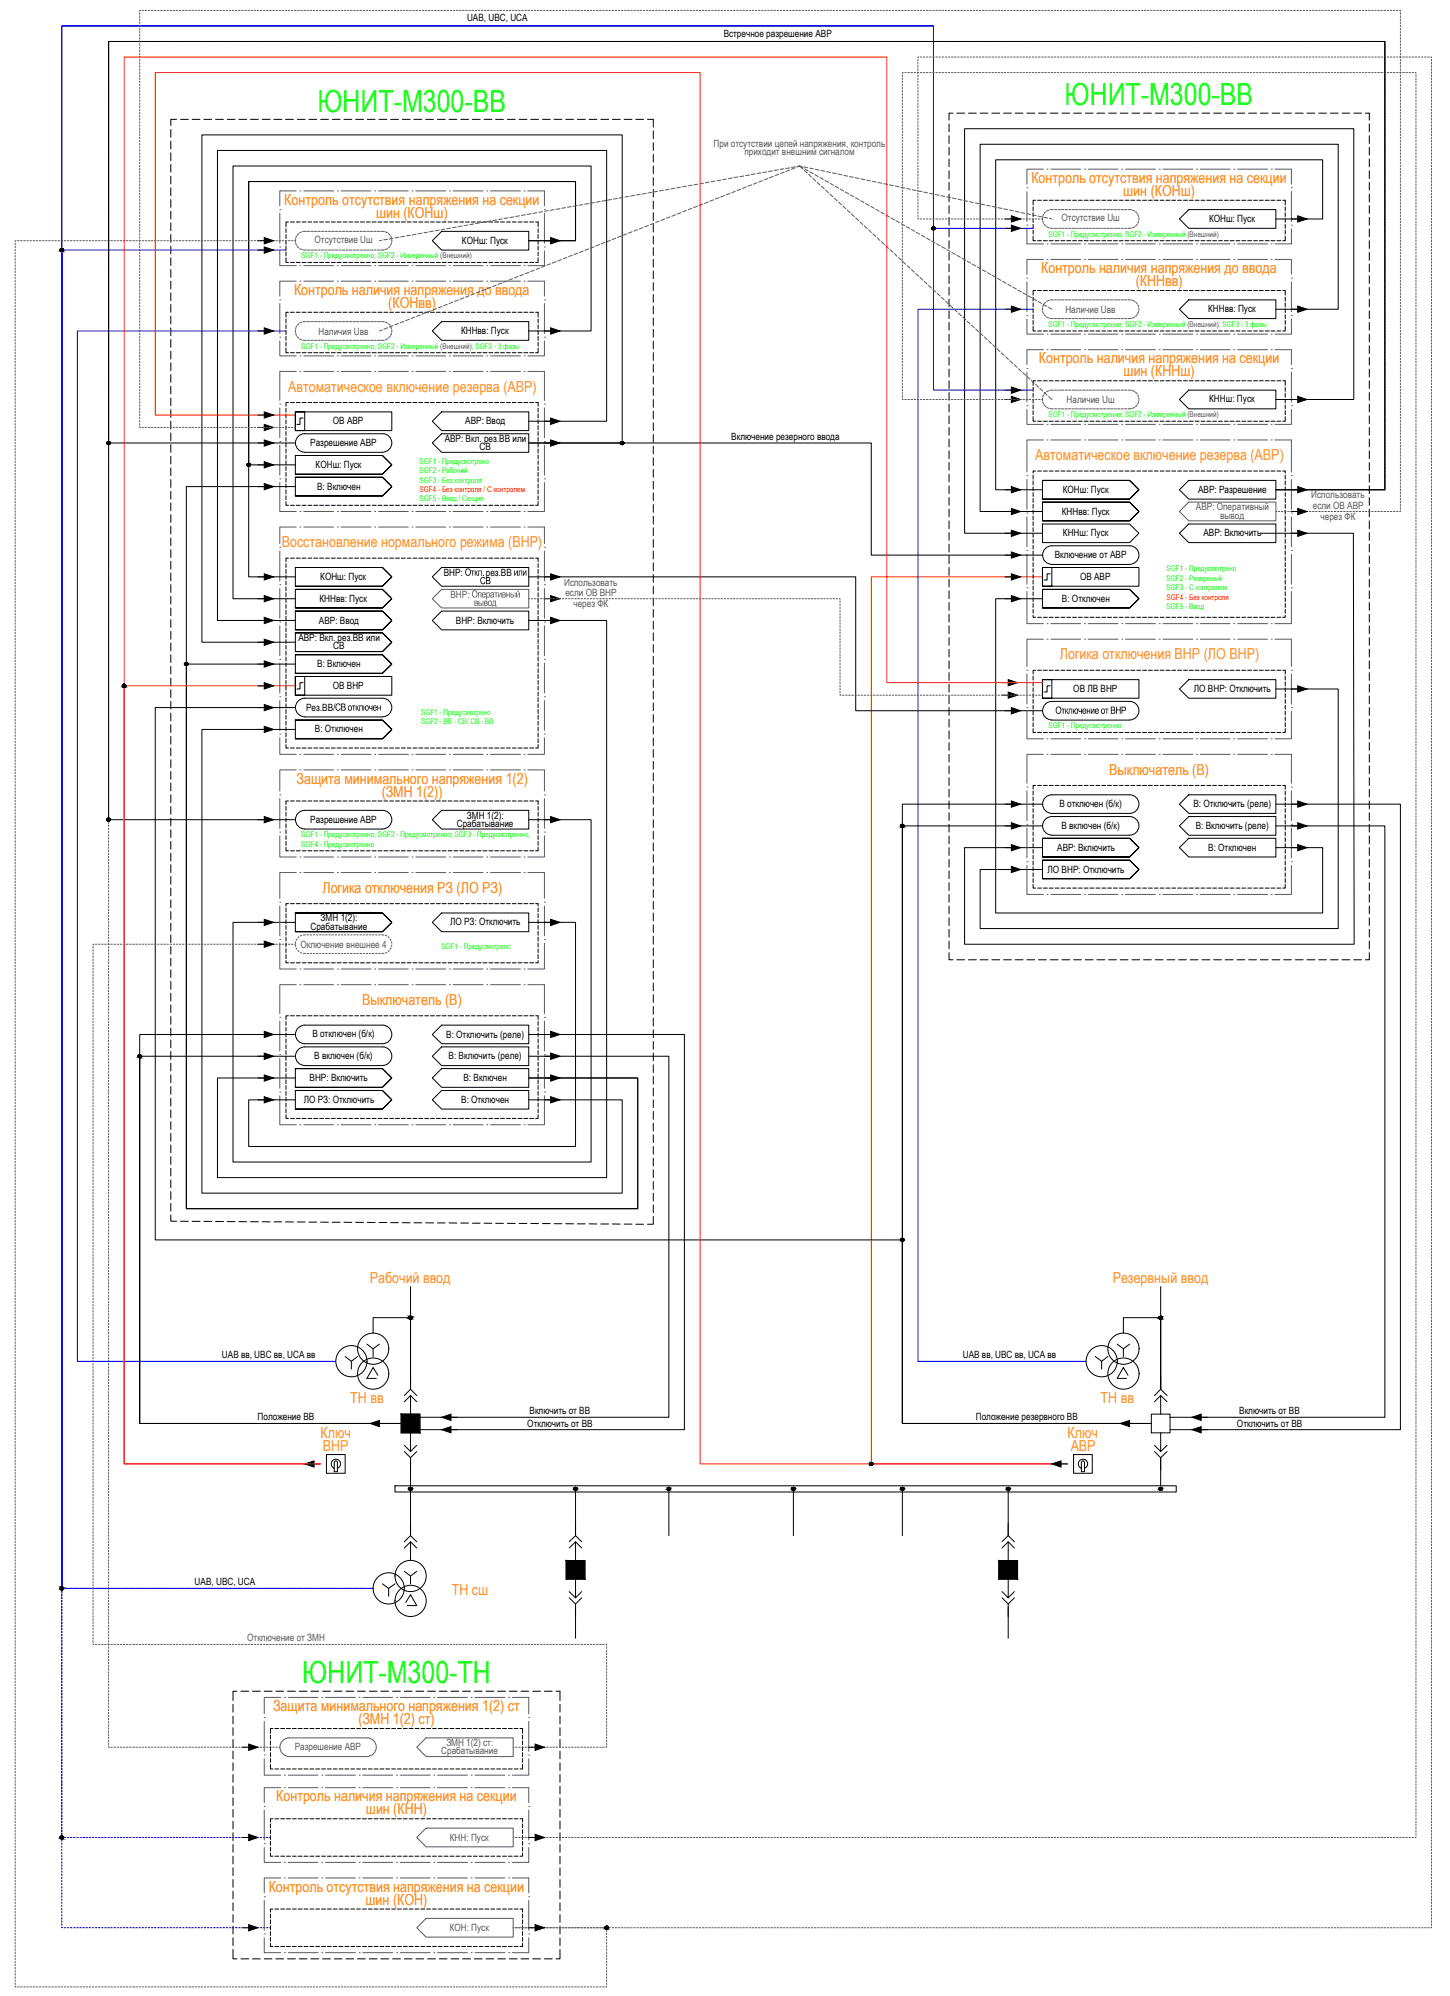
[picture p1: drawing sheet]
<svg xmlns="http://www.w3.org/2000/svg" width="466mm" height="641mm" viewBox="0 0 466 641" stroke-linecap="round" stroke-linejoin="round" font-family="sans-serif">
<defs><g id="words">
<g font-size="9.8" fill="#0f0">
<text x="101.9" y="35.8">ЮНИТ-М300-ВВ</text>
<text x="341.9" y="33.9">ЮНИТ-М300-ВВ</text>
<text x="97.1" y="540.8">ЮНИТ-М300-ТН</text>
</g>
<g font-size="4.9" fill="#ff7f00">
<text x="331.3" y="58.8">Контроль отсутствия напряжения на секции</text>
<text x="91.3" y="65.7">Контроль отсутствия напряжения на секции</text>
<text x="360.8" y="62.9">шин (КОНш)</text>
<text x="120.8" y="69.9">шин (КОНш)</text>
<text x="334.4" y="87.7">Контроль наличия напряжения до ввода</text>
<text x="94.4" y="94.7">Контроль наличия напряжения до ввода</text>
<text x="364.8" y="91.9">(КННвв)</text>
<text x="124.7" y="98.9">(КОНвв)</text>
<text x="333.7" y="116.7">Контроль наличия напряжения на секции</text>
<text x="360.9" y="120.9">шин (КННш)</text>
<text x="95.3" y="251.7">Защита минимального напряжения 1(2)</text>
<text x="356.3" y="248.8">Выключатель (В)</text>
<text x="122.6" y="255.9">(ЗМН 1(2))</text>
<text x="103.6" y="286.8">Логика отключения РЗ (ЛО РЗ)</text>
<text x="116.3" y="322.8">Выключатель (В)</text>
<text x="87.7" y="549.7">Защита минимального напряжения 1(2) ст</text>
<text x="115.1" y="553.9">(ЗМН 1(2) ст)</text>
<text x="88.7" y="578.7">Контроль наличия напряжения на секции</text>
<text x="117.6" y="582.9">шин (КНН)</text>
<text x="86.3" y="607.7">Контроль отсутствия напряжения на секции</text>
<text x="117.4" y="611.9">шин (КОН)</text>
</g>
<g font-size="4.9" fill="#f7941d">
<text x="92.5" y="125.8">Автоматическое включение резерва (АВР)</text>
<text x="332.5" y="147.8">Автоматическое включение резерва (АВР)</text>
<text x="90.5" y="175.8">Восстановление нормального режима (ВНР)</text>
<text x="340.4" y="211.8">Логика отключения ВНР (ЛО ВНР)</text>
<text x="118.8" y="412.3">Рабочий ввод</text>
<text x="357.4" y="412.3">Резервный ввод</text>
<text x="112.5" y="450.8">ТН вв</text>
<text x="353.5" y="450.8">ТН вв</text>
<text x="103" y="462">Ключ</text>
<text x="103.7" y="466.1">ВНР</text>
<text x="342.9" y="462">Ключ</text>
<text x="343.9" y="466.1">АВР</text>
<text x="145.1" y="512.3">ТН сш</text>
</g>
<g font-size="3.2">
<text x="150" y="6.8">UAB, UBC, UCA</text>
<text x="232.5" y="11.8">Встречное разрешение АВР</text>
<text x="388.4" y="71.3">КОНш: Пуск</text>
<text x="148.4" y="78.3">КОНш: Пуск</text>
<text x="388.1" y="100.3">КННвв: Пуск</text>
<text x="148.1" y="107.3">КННвв: Пуск</text>
<text x="388.4" y="129.3">КННш: Пуск</text>
<text x="106.9" y="136.3">ОВ АВР</text>
<text x="149.4" y="136.3">АВР: Ввод</text>
<text x="99.7" y="143.3">Разрешение АВР</text>
<text x="142.8" y="141.9">АВР: Вкл. рез.ВВ или</text>
<text x="234.9" y="141.3">Включение резерного ввода</text>
<text x="154.1" y="144.6">СВ</text>
<text x="101.4" y="150.3">КОНш: Пуск</text>
<text x="101.9" y="157.5">В: Включен</text>
<text x="341.4" y="158.3">КОНш: Пуск</text>
<text x="384.9" y="158.3">АВР: Разрешение</text>
<text x="341.1" y="165.3">КННвв: Пуск</text>
<text x="341.4" y="172.3">КННш: Пуск</text>
<text x="386.6" y="172.3">АВР: Включить</text>
<text x="338.8" y="179.3">Включение от АВР</text>
<text x="142.5" y="184.9">ВНР:</text>
<text x="154.8" y="184.9">.</text>
<text x="156" y="184.9">рез.ВВ</text>
<text x="102.9" y="186.3">КОНш: Пуск</text>
<text x="154.1" y="187.7">СВ</text>
<text x="346.9" y="186.3">ОВ АВР</text>
<text x="102.6" y="193.3">КННвв: Пуск</text>
<text x="341.1" y="193.3">В: Отключен</text>
<text x="102.4" y="200.3">АВР: Ввод</text>
<text x="146.4" y="200.3">ВНР: Включить</text>
<text x="95.8" y="205.9">АВР: Вкл. рез.ВВ или</text>
<text x="107" y="208.7">СВ</text>
<text x="101.9" y="214.3">В: Включен</text>
<text x="106.9" y="221.3">ОВ ВНР</text>
<text x="344.8" y="222.3">ОВ ЛВ ВНР</text>
<text x="383.5" y="222.3">ЛО ВНР: Отключить</text>
<text x="98.3" y="228.3">Рез.ВВ</text>
<text x="107" y="228.3">/СВ отключен</text>
<text x="101.1" y="235.3">В: Отключен</text>
<text x="150" y="263">ЗМН 1(2):</text>
<text x="340.3" y="259.2">В отключен (б/к)</text>
<text x="383.3" y="259.3">В: Отключить (реле)</text>
<text x="99.7" y="264.3">Разрешение АВР</text>
<text x="146.7" y="265.7">Срабатывание</text>
<text x="341" y="266.2">В включен (б/к)</text>
<text x="384.1" y="266.3">В: Включить (реле)</text>
<text x="339.6" y="273.3">АВР: Включить</text>
<text x="388.1" y="273.3">В: Отключен</text>
<text x="336.5" y="280.3">ЛО ВНР: Отключить</text>
<text x="99.7" y="298.7">Срабатывание</text>
<text x="103" y="295.9">ЗМН 1(2):</text>
<text x="144.6" y="297.3">ЛО РЗ: Отключить</text>
<text x="100.3" y="333.2">В отключен (б/к)</text>
<text x="143.3" y="333.3">В: Отключить (реле)</text>
<text x="101" y="340.2">В включен (б/к)</text>
<text x="144.1" y="340.3">В: Включить (реле)</text>
<text x="99.4" y="347.3">ВНР: Включить</text>
<text x="148.9" y="347.3">В: Включен</text>
<text x="97.6" y="354.3">ЛО РЗ: Отключить</text>
<text x="148.1" y="354.3">В: Отключен</text>
<text x="71.3" y="436.3">UAB вв, UBC вв, UCA вв</text>
<text x="309.3" y="436.3">UAB вв, UBC вв, UCA вв</text>
<text x="170.1" y="454.3">Включить от ВВ</text>
<text x="398.1" y="454.3">Включить от ВВ</text>
<text x="82.7" y="456.3">Положение ВВ</text>
<text x="169.4" y="458.3">Отключить от ВВ</text>
<text x="313.4" y="456.3">Положение резервного ВВ</text>
<text x="397.3" y="458.3">Отключить от ВВ</text>
<text x="62.5" y="509.3">UAB, UBC, UCA</text>
</g>
<g font-size="3.2" fill="#58595b">
<text x="229.2" y="47.2">При отсутствии цепей напряжения, контроль</text>
<text x="239.1" y="49.9">приходит внешним сигналом</text>
<text x="341" y="71.2">Отсутствие Uш</text>
<text x="101.1" y="78.2">Отсутствие Uш</text>
<text x="342.2" y="100.4">Наличие Uвв</text>
<text x="102.3" y="107.5">Наличия Uвв</text>
<text x="342.6" y="129.4">Наличие Uш</text>
<text x="421.2" y="160.1">Использовать</text>
<text x="384.1" y="164">АВР: Оперативный</text>
<text x="391.9" y="166.7">вывод</text>
<text x="421.7" y="163.6">если ОВ АВР</text>
<text x="424.2" y="167.1">через ФК</text>
<text x="144.7" y="192">ВНР:</text>
<text x="150.5" y="192">Оперативный</text>
<text x="181.2" y="188.1">Использовать</text>
<text x="181.6" y="191.6">если ОВ ВНР</text>
<text x="152.2" y="194.6">вывод</text>
<text x="184.2" y="195.1">через ФК</text>
<text x="96.5" y="304.5">Оключение внешнее 4</text>
<text x="79.4" y="527.3">Отключение от ЗМН</text>
<text x="94.7" y="562.3">Разрешение АВР</text>
<text x="141.7" y="563.7">Срабатывание</text>
<text x="143.4" y="561">ЗМН 1(2) ст:</text>
<text x="144.5" y="591.3">КНН: Пуск</text>
<text x="144.4" y="620.3">КОН: Пуск</text>
</g>
<g font-size="2.5" fill="#0f0">
<text x="336.8" y="76">SGF1 - Предусмотренно; SGF2 - Измеренный (Внешний)</text>
<text x="96.8" y="83">SGF1 - Предусмотренно; SGF2 - Измеренный (Внешний)</text>
<text x="336.8" y="105">SGF1 - Предусмотренно; SGF2 - Измеренный (Внешний); SGF3 - 3 фазы</text>
<text x="96.8" y="112">SGF1 - Предусмотренно; SGF2 - Измеренный (Внешний); SGF3 - 3 фазы</text>
<text x="336.8" y="134">SGF1 - Предусмотренно; SGF2 - Измеренный (Внешний)</text>
<text x="134.7" y="148.9">SGF1 - Предусмотрено</text>
<text x="134.7" y="152">SGF2 - Рабочий</text>
<text x="134.7" y="155">SGF3 - Без контроля</text>
<text x="134.7" y="161.1">SGF5 - Ввод / Секция</text>
<text x="374.7" y="183.5">SGF1 - Предусмотрено</text>
<text x="374.7" y="186.6">SGF2 - Резервный</text>
<text x="374.7" y="189.6">SGF3 - С контролем</text>
<text x="374.7" y="195.6">SGF5 - Ввод</text>
<text x="135.3" y="229.7">SGF1 - Предусмотрено</text>
<text x="135.3" y="232.7">SGF2 - ВВ - СВ/ СВ - ВВ</text>
<text x="336.8" y="234">SGF1 - Предусмотренно</text>
<text x="96.8" y="269">SGF1 - Предусмотренно; SGF2 - Предусмотренно; SGF3 - Предусмотренно;</text>
<text x="96.8" y="272">SGF4 - Предусмотренно</text>
<text x="141.8" y="305">SGF1 - Предусмотрено</text>
</g>
<g font-size="2.5" fill="#f00">
<text x="134.7" y="158">SGF4 - Без контроля / С контролем</text>
<text x="374.7" y="192.6">SGF4 - Без контроля</text>
</g>
</g></defs>
<!-- layer: 0 -->
<path d="M94.9 133.3h-45v-110h175v447h118h-63v-285h55M94.9 220.3h-55v250h63" fill="none" stroke="#f00" stroke-width=".32"/>
<g fill="none" stroke="#58595b" stroke-width=".32">
<path d="M34.9 14.1v.5M34.9 15.1v.5M34.9 16.1v.5M34.9 17.1v.5M34.9 18.1v.5M34.9 19.1v.5M35.1 13.3h-.2v.3M35.6 13.3h.5M36.6 13.3h.5M37.6 13.3h.5M38.6 13.3h.5M39.6 13.3h.5"/>
<path d="M40.6 13.3h.5M41.6 13.3h.5M42.6 13.3h.5M43.6 13.3h.5M44.6 13.3h.5M44.9 4.1v.5M44.9 5.1v.5M44.9 6.1v.5M44.9 7.1v.5M44.9 8.1v.5M44.9 9.1v.5M44.9 10.1v.5"/>
<path d="M44.9 11.1v.5M44.9 12.1v.5M44.9 13.1v.5M44.9 14.1v.5M44.9 15.1v.5M44.9 16.1v.5M44.9 17.1v.5M44.9 18.1v.5M44.9 19.1v.5M45.1 3.3h-.2v.3M45.6 13.3h.5M45.6 3.3h.5"/>
<path d="M46.6 13.3h.5M46.6 3.3h.5M47.6 13.3h.5M47.6 3.3h.5M48.6 13.3h.5M48.6 3.3h.5M49.6 13.3h.5M49.6 3.3h.5M50.6 13.3h.5M50.6 3.3h.5M51.6 13.3h.5M51.6 3.3h.5"/>
<path d="M52.6 13.3h.5M52.6 3.3h.5M53.6 13.3h.5M53.6 3.3h.5M54.6 13.3h.5M54.6 3.3h.5M55.6 13.3h.5M55.6 3.3h.5M56.6 13.3h.5M56.6 3.3h.5M57.6 13.3h.5M57.6 3.3h.5"/>
<path d="M58.6 13.3h.5M58.6 3.3h.5M59.6 13.3h.5M59.6 3.3h.5M60.6 13.3h.5M60.6 3.3h.5M61.6 13.3h.5M61.6 3.3h.5M62.6 13.3h.5M62.6 3.3h.5M63.6 13.3h.5M63.6 3.3h.5"/>
<path d="M64.6 13.3h.5M64.6 3.3h.5M65.6 13.3h.5M65.6 3.3h.5M66.6 13.3h.5M66.6 3.3h.5M67.6 13.3h.5M67.6 3.3h.5M68.6 13.3h.5M68.6 3.3h.5M69.6 13.3h.5M69.6 3.3h.5"/>
<path d="M70.6 13.3h.5M70.6 3.3h.5M71.6 13.3h.5M71.6 3.3h.5M72.6 13.3h.5M72.6 3.3h.5M73.6 13.3h.5M73.6 3.3h.5M74.6 13.3h.5M74.6 3.3h.5M75.6 13.3h.5M75.6 3.3h.5"/>
<path d="M76.6 13.3h.5M76.6 3.3h.5M77.6 13.3h.5M77.6 3.3h.5M78.6 13.3h.5M78.6 3.3h.5M79.6 13.3h.5M79.6 3.3h.5M80.6 13.3h.5M80.6 3.3h.5M81.6 13.3h.5M81.6 3.3h.5"/>
<path d="M82.6 13.3h.5M82.6 3.3h.5M83.6 13.3h.5M83.6 3.3h.5M84.6 13.3h.5M84.6 3.3h.5M85.6 13.3h.5M85.6 3.3h.5M86.6 13.3h.5M86.6 3.3h.5M87.6 13.3h.5M87.6 3.3h.5"/>
<path d="M88.6 13.3h.5M88.6 3.3h.5M89.6 13.3h.5M89.6 3.3h.5M90.6 13.3h.5M90.6 3.3h.5M91.6 13.3h.5M91.6 3.3h.5M92.6 13.3h.5M92.6 3.3h.5M93.6 13.3h.5M93.6 3.3h.5"/>
<path d="M94.6 13.3h.5M94.6 3.3h.5M95.6 13.3h.5M95.6 3.3h.5M96.6 13.3h.5M96.6 3.3h.5M97.6 13.3h.5M97.6 3.3h.5M98.6 13.3h.5M98.6 3.3h.5M99.6 13.3h.5M99.6 3.3h.5"/>
<path d="M100.6 13.3h.5M100.6 3.3h.5M101.6 13.3h.5M101.6 3.3h.5M102.6 13.3h.5M102.6 3.3h.5M103.6 13.3h.5M103.6 3.3h.5M104.6 13.3h.5M104.6 3.3h.5M105.6 13.3h.5M105.6 3.3h.5"/>
<path d="M106.6 13.3h.5M106.6 3.3h.5M107.6 13.3h.5M107.6 3.3h.5M108.6 13.3h.5M108.6 3.3h.5M109.6 13.3h.5M109.6 3.3h.5M110.6 13.3h.5M110.6 3.3h.5M111.6 13.3h.5M111.6 3.3h.5"/>
<path d="M112.6 13.3h.5M112.6 3.3h.5M113.6 13.3h.5M113.6 3.3h.5M114.6 13.3h.5M114.6 3.3h.5M115.6 13.3h.5M115.6 3.3h.5M116.6 13.3h.5M116.6 3.3h.5M117.6 13.3h.5M117.6 3.3h.5"/>
<path d="M118.6 13.3h.5M118.6 3.3h.5M119.6 13.3h.5M119.6 3.3h.5M120.6 13.3h.5M120.6 3.3h.5M121.6 13.3h.5M121.6 3.3h.5M122.6 13.3h.5M122.6 3.3h.5M123.6 13.3h.5M123.6 3.3h.5"/>
<path d="M124.6 13.3h.5M124.6 3.3h.5M125.6 13.3h.5M125.6 3.3h.5M126.6 13.3h.5M126.6 3.3h.5M127.6 13.3h.5M127.6 3.3h.5M128.6 13.3h.5M128.6 3.3h.5M129.6 13.3h.5M129.6 3.3h.5"/>
<path d="M130.6 13.3h.5M130.6 3.3h.5M131.6 13.3h.5M131.6 3.3h.5M132.6 13.3h.5M132.6 3.3h.5M133.6 13.3h.5M133.6 3.3h.5M134.6 13.3h.5M134.6 3.3h.5M135.6 13.3h.5M135.6 3.3h.5"/>
<path d="M136.6 13.3h.5M136.6 3.3h.5M137.6 13.3h.5M137.6 3.3h.5M138.6 13.3h.5M138.6 3.3h.5M139.6 13.3h.5M139.6 3.3h.5M140.6 13.3h.5M140.6 3.3h.5M141.6 13.3h.5M141.6 3.3h.5"/>
<path d="M142.6 13.3h.5M142.6 3.3h.5M143.6 13.3h.5M143.6 3.3h.5M144.6 13.3h.5M144.6 3.3h.5M145.6 13.3h.5M145.6 3.3h.5M146.6 13.3h.5M146.6 3.3h.5M147.6 13.3h.5M147.6 3.3h.5"/>
<path d="M148.6 13.3h.5M148.6 3.3h.5M149.6 13.3h.5M149.6 3.3h.5M150.6 13.3h.5M150.6 3.3h.5M151.6 13.3h.5M151.6 3.3h.5M152.6 13.3h.5M152.6 3.3h.5M153.6 13.3h.5M153.6 3.3h.5"/>
<path d="M154.6 13.3h.5M154.6 3.3h.5M155.6 13.3h.5M155.6 3.3h.5M156.6 13.3h.5M156.6 3.3h.5M157.6 13.3h.5M157.6 3.3h.5M158.6 13.3h.5M158.6 3.3h.5M159.6 13.3h.5M159.6 3.3h.5"/>
<path d="M160.6 13.3h.5M160.6 3.3h.5M161.6 13.3h.5M161.6 3.3h.5M162.6 13.3h.5M162.6 3.3h.5M163.6 13.3h.5M163.6 3.3h.5M164.6 13.3h.5M164.6 3.3h.5M165.6 13.3h.5M165.6 3.3h.5"/>
<path d="M166.6 13.3h.5M166.6 3.3h.5M167.6 13.3h.5M167.6 3.3h.5M168.6 13.3h.5M168.6 3.3h.5M169.6 13.3h.5M169.6 3.3h.5M170.6 13.3h.5M170.6 3.3h.5M171.6 13.3h.5M171.6 3.3h.5"/>
<path d="M172.6 13.3h.5M172.6 3.3h.5M173.6 13.3h.5M173.6 3.3h.5M174.6 13.3h.5M174.6 3.3h.5M175.6 13.3h.5M175.6 3.3h.5M176.6 13.3h.5M176.6 3.3h.5M177.6 13.3h.5M177.6 3.3h.5"/>
<path d="M178.6 13.3h.5M178.6 3.3h.5M179.6 13.3h.5M179.6 3.3h.5M180.6 13.3h.5M180.6 3.3h.5M181.6 13.3h.5M181.6 3.3h.5M182.6 13.3h.5M182.6 3.3h.5M183.6 13.3h.5M183.6 3.3h.5"/>
<path d="M184.6 13.3h.5M184.6 3.3h.5M185.6 13.3h.5M185.6 3.3h.5M186.6 13.3h.5M186.6 3.3h.5M187.6 13.3h.5M187.6 3.3h.5M188.6 13.3h.5M188.6 3.3h.5M189.6 13.3h.5M189.6 3.3h.5"/>
<path d="M190.6 13.3h.5M190.6 3.3h.5M191.6 13.3h.5M191.6 3.3h.5M192.6 13.3h.5M192.6 3.3h.5M193.6 13.3h.5M193.6 3.3h.5M194.6 13.3h.5M194.6 3.3h.5M195.6 13.3h.5M195.6 3.3h.5"/>
<path d="M196.6 13.3h.5M196.6 3.3h.5M197.6 13.3h.5M197.6 3.3h.5M198.6 13.3h.5M198.6 3.3h.5M199.6 13.3h.5M199.6 3.3h.5M200.6 13.3h.5M200.6 3.3h.5M201.6 13.3h.5M201.6 3.3h.5"/>
<path d="M202.6 13.3h.5M202.6 3.3h.5M203.6 13.3h.5M203.6 3.3h.5M204.6 13.3h.5M204.6 3.3h.5M205.6 13.3h.5M205.6 3.3h.5M206.6 13.3h.5M206.6 3.3h.5M207.6 13.3h.5M207.6 3.3h.5"/>
<path d="M208.6 13.3h.5M208.6 3.3h.5M209.6 13.3h.5M209.6 3.3h.5M210.6 13.3h.5M210.6 3.3h.5M211.6 13.3h.5M211.6 3.3h.5M212.6 13.3h.5M212.6 3.3h.5M213.6 13.3h.5M213.6 3.3h.5"/>
<path d="M214.6 13.3h.5M214.6 3.3h.5M215.6 13.3h.5M215.6 3.3h.5M216.6 13.3h.5M216.6 3.3h.5M217.6 13.3h.5M217.6 3.3h.5M218.6 13.3h.5M218.6 3.3h.5M219.6 13.3h.5M219.6 3.3h.5"/>
<path d="M220.6 13.3h.5M220.6 3.3h.5M221.6 13.3h.5M221.6 3.3h.5M222.6 13.3h.5M222.6 3.3h.5M223.6 13.3h.5M223.6 3.3h.5M224.6 13.3h.5M224.6 3.3h.5M225.6 13.3h.5M225.6 3.3h.5"/>
<path d="M226.6 13.3h.5M226.6 3.3h.5M227.6 13.3h.5M227.6 3.3h.5M228.6 13.3h.5M228.6 3.3h.5M229.6 13.3h.5M229.6 3.3h.5M230.6 13.3h.5M230.6 3.3h.5M231.6 13.3h.5M231.6 3.3h.5"/>
<path d="M232.6 13.3h.5M232.6 3.3h.5M233.6 13.3h.5M233.6 3.3h.5M234.6 13.3h.5M234.6 3.3h.5M235.6 13.3h.5M235.6 3.3h.5M236.6 13.3h.5M236.6 3.3h.5M237.6 13.3h.5M237.6 3.3h.5"/>
<path d="M238.6 13.3h.5M238.6 3.3h.5M239.6 13.3h.5M239.6 3.3h.5M240.6 13.3h.5M240.6 3.3h.5M241.6 13.3h.5M241.6 3.3h.5M242.6 13.3h.5M242.6 3.3h.5M243.6 13.3h.5M243.6 3.3h.5"/>
<path d="M244.6 13.3h.5M244.6 3.3h.5M245.6 13.3h.5M245.6 3.3h.5M246.6 13.3h.5M246.6 3.3h.5M247.6 13.3h.5M247.6 3.3h.5M248.6 13.3h.5M248.6 3.3h.5M249.6 13.3h.5M249.6 3.3h.5"/>
<path d="M250.6 13.3h.5M250.6 3.3h.5M251.6 13.3h.5M251.6 3.3h.5M252.6 13.3h.5M252.6 3.3h.5M253.6 13.3h.5M253.6 3.3h.5M254.6 13.3h.5M254.6 3.3h.5M255.6 13.3h.5M255.6 3.3h.5"/>
<path d="M256.6 13.3h.5M256.6 3.3h.5M257.6 13.3h.5M257.6 3.3h.5M258.6 13.3h.5M258.6 3.3h.5M259.6 13.3h.5M259.6 3.3h.5M260.6 13.3h.5M260.6 3.3h.5M261.6 13.3h.5M261.6 3.3h.5"/>
<path d="M262.6 13.3h.5M262.6 3.3h.5M263.6 13.3h.5M263.6 3.3h.5M264.6 13.3h.5M264.6 3.3h.5M265.6 13.3h.5M265.6 3.3h.5M266.6 13.3h.5M266.6 3.3h.5M267.6 13.3h.5M267.6 3.3h.5"/>
<path d="M268.6 13.3h.5M268.6 3.3h.5M269.6 13.3h.5M269.6 3.3h.5M270.6 13.3h.5M270.6 3.3h.5M271.6 13.3h.5M271.6 3.3h.5M272.6 13.3h.5M272.6 3.3h.5M273.6 13.3h.5M273.6 3.3h.5"/>
<path d="M274.6 13.3h.5M274.6 3.3h.5M275.6 13.3h.5M275.6 3.3h.5M276.6 13.3h.5M276.6 3.3h.5M277.6 13.3h.5M277.6 3.3h.5M278.6 13.3h.5M278.6 3.3h.5M279.6 13.3h.5M279.6 3.3h.5"/>
<path d="M280.6 13.3h.5M280.6 3.3h.5M281.6 13.3h.5M281.6 3.3h.5M282.6 13.3h.5M282.6 3.3h.5M283.6 13.3h.5M283.6 3.3h.5M284.6 13.3h.5M284.6 3.3h.5M285.6 13.3h.5M285.6 3.3h.5"/>
<path d="M286.6 13.3h.5M286.6 3.3h.5M287.6 13.3h.5M287.6 3.3h.5M288.6 13.3h.5M288.6 3.3h.5M289.6 13.3h.5M289.6 3.3h.5M290.6 13.3h.5M290.6 3.3h.5M291.6 13.3h.5M291.6 3.3h.5"/>
<path d="M292.6 13.3h.5M292.6 3.3h.5M293.6 13.3h.5M293.6 3.3h.5M294.6 13.3h.5M294.6 3.3h.5M294.9 19.1v.5M295.1 18.3h-.2v.3M295.6 13.3h.5M295.6 18.3h.5M295.6 3.3h.5M296.6 13.3h.5"/>
<path d="M296.6 18.3h.5M296.6 3.3h.5M297.6 13.3h.5M297.6 18.3h.5M297.6 3.3h.5M298.6 13.3h.5M298.6 18.3h.5M298.6 3.3h.5M299.6 13.3h.5M299.6 18.3h.5M299.6 3.3h.5M300.6 13.3h.5"/>
<path d="M300.6 18.3h.5M300.6 3.3h.5M301.6 13.3h.5M301.6 18.3h.5M301.6 3.3h.5M302.6 13.3h.5M302.6 18.3h.5M302.6 3.3h.5M303.6 13.3h.5M303.6 18.3h.5M303.6 3.3h.5M304.6 13.3h.5"/>
<path d="M304.6 18.3h.5M304.6 3.3h.5M305.6 13.3h.5M305.6 18.3h.5M305.6 3.3h.5M306.6 13.3h.5M306.6 18.3h.5M306.6 3.3h.5M307.6 13.3h.5M307.6 18.3h.5M307.6 3.3h.5M308.6 13.3h.5"/>
<path d="M308.6 18.3h.5M308.6 3.3h.5M309.6 13.3h.5M309.6 18.3h.5M309.6 3.3h.5M310.6 13.3h.5M310.6 18.3h.5M310.6 3.3h.5M311.6 13.3h.5M311.6 18.3h.5M311.6 3.3h.5M312.6 13.3h.5"/>
<path d="M312.6 18.3h.5M312.6 3.3h.5M313.6 13.3h.5M313.6 18.3h.5M313.6 3.3h.5M314.6 13.3h.5M314.6 18.3h.5M314.6 3.3h.5M315.6 13.3h.5M315.6 18.3h.5M315.6 3.3h.5M316.6 13.3h.5"/>
<path d="M316.6 18.3h.5M316.6 3.3h.5M317.6 13.3h.5M317.6 18.3h.5M317.6 3.3h.5M318.6 13.3h.5M318.6 18.3h.5M318.6 3.3h.5M319.6 13.3h.5M319.6 18.3h.5M319.6 3.3h.5M320.6 13.3h.5"/>
<path d="M320.6 18.3h.5M320.6 3.3h.5M321.6 13.3h.5M321.6 18.3h.5M321.6 3.3h.5M322.6 13.3h.5M322.6 18.3h.5M322.6 3.3h.5M323.6 13.3h.5M323.6 18.3h.5M323.6 3.3h.5M324.6 13.3h.5"/>
<path d="M324.6 18.3h.5M324.6 3.3h.5M325.6 13.3h.5M325.6 18.3h.5M325.6 3.3h.5M326.6 13.3h.5M326.6 18.3h.5M326.6 3.3h.5M327.6 13.3h.5M327.6 18.3h.5M327.6 3.3h.5M328.6 13.3h.5"/>
<path d="M328.6 18.3h.5M328.6 3.3h.5M329.6 13.3h.5M329.6 18.3h.5M329.6 3.3h.5M330.6 13.3h.5M330.6 18.3h.5M330.6 3.3h.5M331.6 13.3h.5M331.6 18.3h.5M331.6 3.3h.5M332.6 13.3h.5"/>
<path d="M332.6 18.3h.5M332.6 3.3h.5M333.6 13.3h.5M333.6 18.3h.5M333.6 3.3h.5M334.6 13.3h.5M334.6 18.3h.5M334.6 3.3h.5M335.6 13.3h.5M335.6 18.3h.5M335.6 3.3h.5M336.6 13.3h.5"/>
<path d="M336.6 18.3h.5M336.6 3.3h.5M337.6 13.3h.5M337.6 18.3h.5M337.6 3.3h.5M338.6 13.3h.5M338.6 18.3h.5M338.6 3.3h.5M339.6 13.3h.5M339.6 18.3h.5M339.6 3.3h.5M340.6 13.3h.5"/>
<path d="M340.6 18.3h.5M340.6 3.3h.5M341.6 13.3h.5M341.6 18.3h.5M341.6 3.3h.5M342.6 13.3h.5M342.6 18.3h.5M342.6 3.3h.5M343.6 13.3h.5M343.6 18.3h.5M343.6 3.3h.5M344.6 13.3h.5"/>
<path d="M344.6 18.3h.5M344.6 3.3h.5M345.6 13.3h.5M345.6 18.3h.5M345.6 3.3h.5M346.6 13.3h.5M346.6 18.3h.5M346.6 3.3h.5M347.6 13.3h.5M347.6 18.3h.5M347.6 3.3h.5M348.6 13.3h.5"/>
<path d="M348.6 18.3h.5M348.6 3.3h.5M349.6 13.3h.5M349.6 18.3h.5M349.6 3.3h.5M350.6 13.3h.5M350.6 18.3h.5M350.6 3.3h.5M351.6 13.3h.5M351.6 18.3h.5M351.6 3.3h.5M352.6 13.3h.5"/>
<path d="M352.6 18.3h.5M352.6 3.3h.5M353.6 13.3h.5M353.6 18.3h.5M353.6 3.3h.5M354.6 13.3h.5M354.6 18.3h.5M354.6 3.3h.5M355.6 13.3h.5M355.6 18.3h.5M355.6 3.3h.5M356.6 13.3h.5"/>
<path d="M356.6 18.3h.5M356.6 3.3h.5M357.6 13.3h.5M357.6 18.3h.5M357.6 3.3h.5M358.6 13.3h.5M358.6 18.3h.5M358.6 3.3h.5M359.6 13.3h.5M359.6 18.3h.5M359.6 3.3h.5M360.6 13.3h.5"/>
<path d="M360.6 18.3h.5M360.6 3.3h.5M361.6 13.3h.5M361.6 18.3h.5M361.6 3.3h.5M362.6 13.3h.5M362.6 18.3h.5M362.6 3.3h.5M363.6 13.3h.5M363.6 18.3h.5M363.6 3.3h.5M364.6 13.3h.5"/>
<path d="M364.6 18.3h.5M364.6 3.3h.5M365.6 13.3h.5M365.6 18.3h.5M365.6 3.3h.5M366.6 13.3h.5M366.6 18.3h.5M366.6 3.3h.5M367.6 13.3h.5M367.6 18.3h.5M367.6 3.3h.5M368.6 13.3h.5"/>
<path d="M368.6 18.3h.5M368.6 3.3h.5M369.6 13.3h.5M369.6 18.3h.5M369.6 3.3h.5M370.6 13.3h.5M370.6 18.3h.5M370.6 3.3h.5M371.6 13.3h.5M371.6 18.3h.5M371.6 3.3h.5M372.6 13.3h.5"/>
<path d="M372.6 18.3h.5M372.6 3.3h.5M373.6 13.3h.5M373.6 18.3h.5M373.6 3.3h.5M374.6 13.3h.5M374.6 18.3h.5M374.6 3.3h.5M375.6 13.3h.5M375.6 18.3h.5M375.6 3.3h.5M376.6 13.3h.5"/>
<path d="M376.6 18.3h.5M376.6 3.3h.5M377.6 13.3h.5M377.6 18.3h.5M377.6 3.3h.5M378.6 13.3h.5M378.6 18.3h.5M378.6 3.3h.5M379.6 13.3h.5M379.6 18.3h.5M379.6 3.3h.5M380.6 13.3h.5"/>
<path d="M380.6 18.3h.5M380.6 3.3h.5M381.6 13.3h.5M381.6 18.3h.5M381.6 3.3h.5M382.6 13.3h.5M382.6 18.3h.5M382.6 3.3h.5M383.6 13.3h.5M383.6 18.3h.5M383.6 3.3h.5M384.6 13.3h.5"/>
<path d="M384.6 18.3h.5M384.6 3.3h.5M385.6 13.3h.5M385.6 18.3h.5M385.6 3.3h.5M386.6 13.3h.5M386.6 18.3h.5M386.6 3.3h.5M387.6 13.3h.5M387.6 18.3h.5M387.6 3.3h.5M388.6 13.3h.5"/>
<path d="M388.6 18.3h.5M388.6 3.3h.5M389.6 13.3h.5M389.6 18.3h.5M389.6 3.3h.5M390.6 13.3h.5M390.6 18.3h.5M390.6 3.3h.5M391.6 13.3h.5M391.6 18.3h.5M391.6 3.3h.5M392.6 13.3h.5"/>
<path d="M392.6 18.3h.5M392.6 3.3h.5M393.6 13.3h.5M393.6 18.3h.5M393.6 3.3h.5M394.6 13.3h.5M394.6 18.3h.5M394.6 3.3h.5M395.6 13.3h.5M395.6 18.3h.5M395.6 3.3h.5M396.6 13.3h.5"/>
<path d="M396.6 18.3h.5M396.6 3.3h.5M397.6 13.3h.5M397.6 18.3h.5M397.6 3.3h.5M398.6 13.3h.5M398.6 18.3h.5M398.6 3.3h.5M399.6 13.3h.5M399.6 18.3h.5M399.6 3.3h.5M400.6 13.3h.5"/>
<path d="M400.6 18.3h.5M400.6 3.3h.5M401.6 13.3h.5M401.6 18.3h.5M401.6 3.3h.5M402.6 13.3h.5M402.6 18.3h.5M402.6 3.3h.5M403.6 13.3h.5M403.6 18.3h.5M403.6 3.3h.5M404.6 13.3h.5"/>
<path d="M404.6 18.3h.5M404.6 3.3h.5M405.6 13.3h.5M405.6 18.3h.5M405.6 3.3h.5M406.6 13.3h.5M406.6 18.3h.5M406.6 3.3h.5M407.6 13.3h.5M407.6 18.3h.5M407.6 3.3h.5M408.6 13.3h.5"/>
<path d="M408.6 18.3h.5M408.6 3.3h.5M409.6 13.3h.5M409.6 18.3h.5M409.6 3.3h.5M410.6 13.3h.5M410.6 18.3h.5M410.6 3.3h.5M411.6 13.3h.5M411.6 18.3h.5M411.6 3.3h.5M412.6 13.3h.5"/>
<path d="M412.6 18.3h.5M412.6 3.3h.5M413.6 13.3h.5M413.6 18.3h.5M413.6 3.3h.5M414.6 13.3h.5M414.6 18.3h.5M414.6 3.3h.5M415.6 13.3h.5M415.6 18.3h.5M415.6 3.3h.5M416.6 13.3h.5"/>
<path d="M416.6 18.3h.5M416.6 3.3h.5M417.6 13.3h.5M417.6 18.3h.5M417.6 3.3h.5M418.6 13.3h.5M418.6 18.3h.5M418.6 3.3h.5M419.6 13.3h.5M419.6 18.3h.5M419.6 3.3h.5M420.6 13.3h.5"/>
<path d="M420.6 18.3h.5M420.6 3.3h.5M421.6 13.3h.5M421.6 18.3h.5M421.6 3.3h.5M422.6 13.3h.5M422.6 18.3h.5M422.6 3.3h.5M423.6 13.3h.5M423.6 18.3h.5M423.6 3.3h.5M424.6 13.3h.5"/>
<path d="M424.6 18.3h.5M424.6 3.3h.5M425.6 13.3h.5M425.6 18.3h.5M425.6 3.3h.5M426.6 13.3h.5M426.6 18.3h.5M426.6 3.3h.5M427.6 13.3h.5M427.6 18.3h.5M427.6 3.3h.5M428.6 13.3h.5"/>
<path d="M428.6 18.3h.5M428.6 3.3h.5M429.6 13.3h.5M429.6 18.3h.5M429.6 3.3h.5M430.6 13.3h.5M430.6 18.3h.5M430.6 3.3h.5M431.6 13.3h.5M431.6 18.3h.5M431.6 3.3h.5M432.6 13.3h.5"/>
<path d="M432.6 18.3h.5M432.6 3.3h.5M433.6 13.3h.5M433.6 18.3h.5M433.6 3.3h.5M434.6 13.3h.5M434.6 18.3h.5M434.6 3.3h.5M435.6 13.3h.5M435.6 18.3h.5M435.6 3.3h.5M436.6 13.3h.5"/>
<path d="M436.6 18.3h.5M436.6 3.3h.5M437.6 13.3h.5M437.6 18.3h.5M437.6 3.3h.5M438.6 13.3h.5M438.6 18.3h.5M438.6 3.3h.5M439.6 13.3h.5M439.6 18.3h.5M439.6 3.3h.5M440.6 13.3h.5"/>
<path d="M440.6 18.3h.5M440.6 3.3h.5M441.6 13.3h.5M441.6 18.3h.5M441.6 3.3h.5M442.6 13.3h.5M442.6 18.3h.5M442.6 3.3h.5M443.6 13.3h.5M443.6 18.3h.5M443.6 3.3h.5M444.6 13.3h.2v.3"/>
<path d="M444.6 18.3h.5M444.6 3.3h.5M444.8 14.1v.5M444.8 15.1v.5M444.8 16.1v.5M444.8 17.1v.5M444.8 18.1v.5M444.8 19.1v.5M445.6 18.3h.5M445.6 3.3h.5M446.6 18.3h.5M446.6 3.3h.5"/>
<path d="M447.6 18.3h.5M447.6 3.3h.5M448.6 18.3h.5M448.6 3.3h.5M449.6 18.3h.5M449.6 3.3h.2v.3M449.8 4.1v.5M449.8 5.1v.5M449.8 6.1v.5M449.8 7.1v.5M449.8 8.1v.5M449.8 9.1v.5"/>
<path d="M449.8 10.1v.5M449.8 11.1v.5M449.8 12.1v.5M449.8 13.1v.5M449.8 14.1v.5M449.8 15.1v.5M449.8 16.1v.5M449.8 17.1v.5M449.8 18.1v.5M449.8 19.1v.5M450.6 18.3h.5M451.6 18.3h.5"/>
<path d="M452.6 18.3h.5M453.6 18.3h.5M454.6 18.3h.5M455.6 18.3h.5M456.6 18.3h.5M457.6 18.3h.5M458.6 18.3h.5M459.6 18.3h.2v.3M459.8 19.1v.5M34.9 20.1v.5M34.9 21.1v.5M34.9 22.1v.5"/>
<path d="M34.9 23.1v.5M34.9 24.1v.5M34.9 25.1v.5M34.9 26.1v.5M34.9 27.1v.5M34.9 28.1v.5M34.9 29.1v.5M34.9 30.1v.5M34.9 31.1v.5M34.9 32.1v.5M34.9 33.1v.5M34.9 34.1v.5"/>
<path d="M34.9 35.1v.5M34.9 36.1v.5M34.9 37.1v.5M34.9 38.1v.5M34.9 39.1v.5M44.9 20.1v.5M44.9 21.1v.5M44.9 22.1v.5M44.9 23.1v.5M44.9 24.1v.5M44.9 25.1v.5M44.9 26.1v.5"/>
<path d="M44.9 27.1v.5M44.9 28.1v.5M44.9 29.1v.5M44.9 30.1v.5M44.9 31.1v.5M44.9 32.1v.5M44.9 33.1v.5M44.9 34.1v.5M44.9 35.1v.5M44.9 36.1v.5M44.9 37.1v.5M44.9 38.1v.5"/>
<path d="M44.9 39.1v.5M289.9 24.1v.5M289.9 25.1v.5M289.9 26.1v.5M289.9 27.1v.5M289.9 28.1v.5M289.9 29.1v.5M289.9 30.1v.5M289.9 31.1v.5M289.9 32.1v.5M289.9 33.1v.5M289.9 34.1v.5"/>
<path d="M289.9 35.1v.5M289.9 36.1v.5M289.9 37.1v.5M289.9 38.1v.5M289.9 39.1v.5M290.1 23.3h-.2v.3M290.6 23.3h.5M291.6 23.3h.5M292.6 23.3h.5M293.6 23.3h.5M294.6 23.3h.5M294.9 20.1v.5"/>
<path d="M294.9 21.1v.5M294.9 22.1v.5M294.9 23.1v.5M294.9 24.1v.5M294.9 25.1v.5M294.9 26.1v.5M294.9 27.1v.5M294.9 28.1v.5M294.9 29.1v.5M294.9 30.1v.5M294.9 31.1v.5M294.9 32.1v.5"/>
<path d="M294.9 33.1v.5M294.9 34.1v.5M294.9 35.1v.5M294.9 36.1v.5M294.9 37.1v.5M294.9 38.1v.5M294.9 39.1v.5M295.6 23.3h.5M296.6 23.3h.5M297.6 23.3h.5M298.6 23.3h.5M299.6 23.3h.5"/>
<path d="M300.6 23.3h.5M301.6 23.3h.5M302.6 23.3h.5M303.6 23.3h.5M304.6 23.3h.5M305.6 23.3h.5M306.6 23.3h.5M307.6 23.3h.5M308.6 23.3h.5M309.6 23.3h.5M310.6 23.3h.5M311.6 23.3h.5"/>
<path d="M312.6 23.3h.5M313.6 23.3h.5M314.6 23.3h.5M315.6 23.3h.5M316.6 23.3h.5M317.6 23.3h.5M318.6 23.3h.5M319.6 23.3h.5M320.6 23.3h.5M321.6 23.3h.5M322.6 23.3h.5M323.6 23.3h.5"/>
<path d="M324.6 23.3h.5M325.6 23.3h.5M326.6 23.3h.5M327.6 23.3h.5M328.6 23.3h.5M329.6 23.3h.5M330.6 23.3h.5M331.6 23.3h.5M332.6 23.3h.5M333.6 23.3h.5M334.6 23.3h.5M335.6 23.3h.5"/>
<path d="M336.6 23.3h.5M337.6 23.3h.5M338.6 23.3h.5M339.6 23.3h.5M340.6 23.3h.5M341.6 23.3h.5M342.6 23.3h.5M343.6 23.3h.5M344.6 23.3h.5M345.6 23.3h.5M346.6 23.3h.5M347.6 23.3h.5"/>
<path d="M348.6 23.3h.5M349.6 23.3h.5M350.6 23.3h.5M351.6 23.3h.5M352.6 23.3h.5M353.6 23.3h.5M354.6 23.3h.5M355.6 23.3h.5M356.6 23.3h.5M357.6 23.3h.5M358.6 23.3h.5M359.6 23.3h.5"/>
<path d="M360.6 23.3h.5M361.6 23.3h.5M362.6 23.3h.5M363.6 23.3h.5M364.6 23.3h.5M365.6 23.3h.5M366.6 23.3h.5M367.6 23.3h.5M368.6 23.3h.5M369.6 23.3h.5M370.6 23.3h.5M371.6 23.3h.5"/>
<path d="M372.6 23.3h.5M373.6 23.3h.5M374.6 23.3h.5M375.6 23.3h.5M376.6 23.3h.5M377.6 23.3h.5M378.6 23.3h.5M379.6 23.3h.5M380.6 23.3h.5M381.6 23.3h.5M382.6 23.3h.5M383.6 23.3h.5"/>
<path d="M384.6 23.3h.5M385.6 23.3h.5M386.6 23.3h.5M387.6 23.3h.5M388.6 23.3h.5M389.6 23.3h.5M390.6 23.3h.5M391.6 23.3h.5M392.6 23.3h.5M393.6 23.3h.5M394.6 23.3h.5M395.6 23.3h.5"/>
<path d="M396.6 23.3h.5M397.6 23.3h.5M398.6 23.3h.5M399.6 23.3h.5M400.6 23.3h.5M401.6 23.3h.5M402.6 23.3h.5M403.6 23.3h.5M404.6 23.3h.5M405.6 23.3h.5M406.6 23.3h.5M407.6 23.3h.5"/>
<path d="M408.6 23.3h.5M409.6 23.3h.5M410.6 23.3h.5M411.6 23.3h.5M412.6 23.3h.5M413.6 23.3h.5M414.6 23.3h.5M415.6 23.3h.5M416.6 23.3h.5M417.6 23.3h.5M418.6 23.3h.5M419.6 23.3h.5"/>
<path d="M420.6 23.3h.5M421.6 23.3h.5M422.6 23.3h.5M423.6 23.3h.5M424.6 23.3h.5M425.6 23.3h.5M426.6 23.3h.5M427.6 23.3h.5M428.6 23.3h.5M429.6 23.3h.5M430.6 23.3h.5M431.6 23.3h.5"/>
<path d="M432.6 23.3h.5M433.6 23.3h.5M434.6 23.3h.5M435.6 23.3h.5M436.6 23.3h.5M437.6 23.3h.5M438.6 23.3h.5M439.6 23.3h.5M440.6 23.3h.5M441.6 23.3h.5M442.6 23.3h.5M443.6 23.3h.5"/>
<path d="M444.6 23.3h.5M444.8 20.1v.5M444.8 21.1v.5M444.8 22.1v.5M444.8 23.1v.5M444.8 24.1v.5M444.8 25.1v.5M444.8 26.1v.5M444.8 27.1v.5M444.8 28.1v.5M444.8 29.1v.5M444.8 30.1v.5"/>
<path d="M444.8 31.1v.5M444.8 32.1v.5M444.8 33.1v.5M444.8 34.1v.5M444.8 35.1v.5M444.8 36.1v.5M444.8 37.1v.5M444.8 38.1v.5M444.8 39.1v.5M445.6 23.3h.5M446.6 23.3h.5M447.6 23.3h.5"/>
<path d="M448.6 23.3h.5M449.6 23.3h.5M449.8 20.1v.5M449.8 21.1v.5M449.8 22.1v.5M449.8 23.1v.5M449.8 24.1v.5M449.8 25.1v.5M449.8 26.1v.5M449.8 27.1v.5M449.8 28.1v.5M449.8 29.1v.5"/>
<path d="M449.8 30.1v.5M449.8 31.1v.5M449.8 32.1v.5M449.8 33.1v.5M449.8 34.1v.5M449.8 35.1v.5M449.8 36.1v.5M449.8 37.1v.5M449.8 38.1v.5M449.8 39.1v.5M450.6 23.3h.5M451.6 23.3h.5"/>
<path d="M452.6 23.3h.5M453.6 23.3h.5M454.6 23.3h.2v.3M454.8 24.1v.5M454.8 25.1v.5M454.8 26.1v.5M454.8 27.1v.5M454.8 28.1v.5M454.8 29.1v.5M454.8 30.1v.5M454.8 31.1v.5M454.8 32.1v.5"/>
<path d="M454.8 33.1v.5M454.8 34.1v.5M454.8 35.1v.5M454.8 36.1v.5M454.8 37.1v.5M454.8 38.1v.5M454.8 39.1v.5M459.8 20.1v.5M459.8 21.1v.5M459.8 22.1v.5M459.8 23.1v.5M459.8 24.1v.5"/>
<path d="M459.8 25.1v.5M459.8 26.1v.5M459.8 27.1v.5M459.8 28.1v.5M459.8 29.1v.5M459.8 30.1v.5M459.8 31.1v.5M459.8 32.1v.5M459.8 33.1v.5M459.8 34.1v.5M459.8 35.1v.5M459.8 36.1v.5"/>
<path d="M459.8 37.1v.5M459.8 38.1v.5M459.8 39.1v.5M34.9 40.1v.5M34.9 41.1v.5M34.9 42.1v.5M34.9 43.1v.5M34.9 44.1v.5M34.9 45.1v.5M34.9 46.1v.5M34.9 47.1v.5M34.9 48.1v.5"/>
<path d="M34.9 49.1v.5M34.9 50.1v.5M34.9 51.1v.5M34.9 52.1v.5M34.9 53.1v.5M34.9 54.1v.5M34.9 55.1v.5M34.9 56.1v.5M34.9 57.1v.5M34.9 58.1v.5M34.9 59.1v.5M44.9 40.1v.5"/>
<path d="M44.9 41.1v.5M44.9 42.1v.5M44.9 43.1v.5M44.9 44.1v.5M44.9 45.1v.5M44.9 46.1v.5M44.9 47.1v.5M44.9 48.1v.5M44.9 49.1v.5M44.9 50.1v.5M44.9 51.1v.5M44.9 52.1v.5"/>
<path d="M44.9 53.1v.5M44.9 54.1v.5M44.9 55.1v.5M44.9 56.1v.5M44.9 57.1v.5M44.9 58.1v.5M44.9 59.1v.5M220.4 59.8l-1.2 .2M222.3 59.5l-1.2 .2M224.1 59.2l-1.2 .2M226 58.8l-1.3 .2M227.8 58.5l-1.2 .2"/>
<path d="M229.7 58.2l-1.3 .2M231.5 57.9l-1.2 .2M233.3 57.5l-1.2 .2M235.2 57.2l-1.2 .2M237 56.8l-1.2 .3M238.9 56.5l-1.2 .3M240.8 56.2l-1.3 .2M241.4 59.4l-1.2 .5M242.6 55.9l-1.3 .2M243.2 58.7l-1.2 .5M244.4 55.5l-1.2 .2M244.9 58l-1.1 .5"/>
<path d="M246.3 55.2l-1.3 .2M246.7 57.4l-1.2 .4M248.1 54.9l-1.2 .2M248.4 56.7l-1.2 .4M250 54.6l-1.2 .2M250.1 56l-1.1 .4M251.8 54.2l-1.2 .2M251.9 55.3l-1.2 .4M253.6 54.6l-1.1 .5M253.7 53.9l-1.3 .2M255.4 53.9l-1.2 .5M255.5 53.6l-1.2 .2"/>
<path d="M256.8 53.3l.8 .2M256.8 53.3l1.1 .7M256.8 53.3l1.1 1M256.8 53.3l-.7 .2M256.8 53.3l-.9 .4M258.2 53.6l1.2 .3M258.4 54.7l.9 .9M258.5 54.3l1.1 .6M259.8 56l.8 .9M260.1 54l1.2 .3M260.1 55.2l1.1 .6M261.1 57.3l.9 .9"/>
<path d="M261.7 56.1l1.1 .6M261.9 54.4l1.2 .2M262.5 58.6l.9 .8M263.4 57.1l1.1 .6M263.7 54.8l1.2 .2M263.9 59.9l.9 .8M265 58l1.1 .6M265.6 55.2l1.2 .2M266.7 58.9l1 .6M267.4 55.5l1.2 .3M268.3 59.8l1.1 .6M269.2 55.9l1.2 .3"/>
<path d="M271.1 56.3l1.2 .3M272.9 56.7l1.2 .3M274.7 57.1l1.2 .3M276.6 57.5l1.2 .2M278.4 57.9l1.2 .2M280.2 58.2l1.2 .3M282.1 58.6l1.2 .3M283.9 59l1.2 .3M285.7 59.4l1.2 .2M287.6 59.8l1.2 .2M289.9 40.1v.5M289.9 41.1v.5"/>
<path d="M289.9 42.1v.5M289.9 43.1v.5M289.9 44.1v.5M289.9 45.1v.5M289.9 46.1v.5M289.9 47.1v.5M289.9 48.1v.5M289.9 49.1v.5M289.9 50.1v.5M289.9 51.1v.5M289.9 52.1v.5M289.9 53.1v.5"/>
<path d="M289.9 54.1v.5M289.9 55.1v.5M289.9 56.1v.5M289.9 57.1v.5M289.9 58.1v.5M289.9 59.1v.5M294.9 40.1v.5M294.9 41.1v.5M294.9 42.1v.5M294.9 43.1v.5M294.9 44.1v.5M294.9 45.1v.5"/>
<path d="M294.9 46.1v.5M294.9 47.1v.5M294.9 48.1v.5M294.9 49.1v.5M294.9 50.1v.5M294.9 51.1v.5M294.9 52.1v.5M294.9 53.1v.5M294.9 54.1v.5M294.9 55.1v.5M294.9 56.1v.5M294.9 57.1v.5"/>
<path d="M294.9 58.1v.5M294.9 59.1v.5M335.2 54.3h-5.3v4.8M336.3 54.3h.1M337.6 54.3h9.5M348.4 54.3h.1M349.5 54.3h9.7M360.3 54.3h.1M361.5 54.3h9.6M372.4 54.3h.1M373.6 54.3h9.6M384.3 54.3h.1"/>
<path d="M385.5 54.3h9.6M396.3 54.3h.1M397.6 54.3h9.6M408.3 54.3h.1M409.5 54.3h5.3v4.8M444.8 40.1v.5M444.8 41.1v.5M444.8 42.1v.5M444.8 43.1v.5M444.8 44.1v.5M444.8 45.1v.5M444.8 46.1v.5"/>
<path d="M444.8 47.1v.5M444.8 48.1v.5M444.8 49.1v.5M444.8 50.1v.5M444.8 51.1v.5M444.8 52.1v.5M444.8 53.1v.5M444.8 54.1v.5M444.8 55.1v.5M444.8 56.1v.5M444.8 57.1v.5M444.8 58.1v.5"/>
<path d="M444.8 59.1v.5M449.8 40.1v.5M449.8 41.1v.5M449.8 42.1v.5M449.8 43.1v.5M449.8 44.1v.5M449.8 45.1v.5M449.8 46.1v.5M449.8 47.1v.5M449.8 48.1v.5M449.8 49.1v.5M449.8 50.1v.5"/>
<path d="M449.8 51.1v.5M449.8 52.1v.5M449.8 53.1v.5M449.8 54.1v.5M449.8 55.1v.5M449.8 56.1v.5M449.8 57.1v.5M449.8 58.1v.5M449.8 59.1v.5M454.8 40.1v.5M454.8 41.1v.5M454.8 42.1v.5"/>
<path d="M454.8 43.1v.5M454.8 44.1v.5M454.8 45.1v.5M454.8 46.1v.5M454.8 47.1v.5M454.8 48.1v.5M454.8 49.1v.5M454.8 50.1v.5M454.8 51.1v.5M454.8 52.1v.5M454.8 53.1v.5M454.8 54.1v.5"/>
<path d="M454.8 55.1v.5M454.8 56.1v.5M454.8 57.1v.5M454.8 58.1v.5M454.8 59.1v.5M459.8 40.1v.5M459.8 41.1v.5M459.8 42.1v.5M459.8 43.1v.5M459.8 44.1v.5M459.8 45.1v.5M459.8 46.1v.5"/>
<path d="M459.8 47.1v.5M459.8 48.1v.5M459.8 49.1v.5M459.8 50.1v.5M459.8 51.1v.5M459.8 52.1v.5M459.8 53.1v.5M459.8 54.1v.5M459.8 55.1v.5M459.8 56.1v.5M459.8 57.1v.5M459.8 58.1v.5"/>
<path d="M459.8 59.1v.5M4.9 78.1v.5M4.9 79.1v.5M5.1 77.3h-.2v.3M5.6 77.3h.5M6.6 77.3h.5M7.6 77.3h.5M8.6 77.3h.5M9.6 77.3h.5M10.6 77.3h.5M11.6 77.3h.5M12.6 77.3h.5"/>
<path d="M13.6 77.3h.5M14.6 77.3h.5M15.6 77.3h.5M16.6 77.3h.5M17.6 77.3h.5M18.6 77.3h.5M19.6 77.3h.5M20.6 77.3h.5M21.6 77.3h.5M22.6 77.3h.5M23.6 77.3h.5M24.6 77.3h.5"/>
<path d="M25.6 77.3h.5M26.6 77.3h.5M27.6 77.3h.5M28.6 77.3h.5M29.6 77.3h.5M30.6 77.3h.5M31.6 77.3h.5M32.6 77.3h.5M33.6 77.3h.5M34.6 77.3h.5M34.9 60.1v.5M34.9 61.1v.5"/>
<path d="M34.9 62.1v.5M34.9 63.1v.5M34.9 64.1v.5M34.9 65.1v.5M34.9 66.1v.5M34.9 67.1v.5M34.9 68.1v.5M34.9 69.1v.5M34.9 70.1v.5M34.9 71.1v.5M34.9 72.1v.5M34.9 73.1v.5"/>
<path d="M34.9 74.1v.5M34.9 75.1v.5M34.9 76.1v.5M34.9 77.1v.5M34.9 78.1v.5M34.9 79.1v.5M35.6 77.3h.5M36.6 77.3h.5M37.6 77.3h.5M38.6 77.3h.5M39.6 77.3h.5M40.6 77.3h.5"/>
<path d="M41.6 77.3h.5M42.6 77.3h.5M43.6 77.3h.5M44.6 77.3h.5M44.9 60.1v.5M44.9 61.1v.5M44.9 62.1v.5M44.9 63.1v.5M44.9 64.1v.5M44.9 65.1v.5M44.9 66.1v.5M44.9 67.1v.5"/>
<path d="M44.9 68.1v.5M44.9 69.1v.5M44.9 70.1v.5M44.9 71.1v.5M44.9 72.1v.5M44.9 73.1v.5M44.9 74.1v.5M44.9 75.1v.5M44.9 76.1v.5M44.9 77.1v.5M44.9 78.1v.5M44.9 79.1v.5"/>
<path d="M45.6 77.3h.5M46.6 77.3h.5M47.6 77.3h.5M48.6 77.3h.5M49.6 77.3h.5M50.6 77.3h.5M51.6 77.3h.5M52.6 77.3h.5M53.6 77.3h.5M54.6 77.3h.5M55.6 77.3h.5M56.6 77.3h.5"/>
<path d="M57.6 77.3h.5M58.6 77.3h.5M59.6 77.3h.5M60.6 77.3h.5M61.6 77.3h.5M62.6 77.3h.5M63.6 77.3h.5M64.6 77.3h.5M65.6 77.3h.5M66.6 77.3h.5M67.6 77.3h.5M68.6 77.3h.5"/>
<path d="M69.6 77.3h.5M70.6 77.3h.5M71.6 77.3h.5M72.6 77.3h.5M73.6 77.3h.5M74.6 77.3h.5M75.6 77.3h.5M76.6 77.3h.5M77.6 77.3h.5M78.6 77.3h.5M79.6 77.3h.5M80.6 77.3h.5"/>
<path d="M81.6 77.3h.5M82.6 77.3h.5M83.6 77.3h.5M84.6 77.3h.5M85.6 77.3h.5M86.6 77.3h.5M87.6 77.3h.5M88.6 77.3h.5M89.6 77.3h.5M89.9 79.3h.1M89.9 67.3h.1M89.9 68.5v9.6"/>
<path d="M90.6 77.3h.5M91.6 77.3h.5M92.6 77.3h.5M93.6 77.3h.5M94.6 77.3h.3M94.9 77v.7M95 78.1l.3 .7M95.2 61.3h-5.3v4.8M95.3 75.9l-.3 .7M95.4 79.1l.6 .5M95.9 75l-.5 .6M96.3 79.9l.6 .3"/>
<path d="M96.4 61.3h.1M96.9 74.5l-.7 .3M97.6 61.3h9.5M98.4 74.3l-1.1 .1M98.7 74.3h.8M99.9 74.3h.7M101 74.3h.7M102.1 74.3h.8M103.3 74.3h.7M104.4 74.3h.7M105.5 74.3h.8M106.6 74.3h.8"/>
<path d="M107.7 74.3h.8M108.4 61.3h.1M108.9 74.3h.7M109.6 61.3h9.6M110 74.3h.7M111.1 74.3h.7M112.2 74.3h.8M113.4 74.3h.7M114.5 74.3h.7M115.6 74.3h.8M116.8 74.3h.7M117.9 74.3h.7"/>
<path d="M119 74.3h.7M120.1 74.3h.8M120.4 61.3h.1M121.2 74.3h.8M121.6 61.3h9.6M122.3 74.3l1.1 .1M122.6 77.2l-.7 .1M123.8 74.5l.7 .3M124.5 76.9l-1.3 .2M124.5 79.9l-.7 .3M124.8 75l.5 .6M125.3 79.1l-.5 .5"/>
<path d="M125.5 75.9l.3 .7M125.8 78.1l-.3 .7M125.8 77v.7M126.3 76.5l-1.2 .3M128.1 76.2l-1.2 .2M130 75.9l-1.3 .2M131.8 75.6l-1.2 .2M132.4 61.3h.1M133.6 61.3h9.6M133.7 75.2l-1.2 .3M135.5 74.9l-1.2 .2M137.4 74.6l-1.3 .2"/>
<path d="M139.2 74.2l-1.2 .3M141.1 73.9l-1.3 .3M142.9 73.6l-1.2 .2M144.4 61.3h.1M144.7 73.3l-1.2 .2M145.5 61.3h9.7M146.6 72.9l-1.2 .2M148.4 72.6l-1.2 .2M150.3 72.3l-1.2 .2M152.1 72l-1.2 .2M154 71.6l-1.3 .2M155.8 71.3l-1.2 .2"/>
<path d="M156.4 61.3h.1M157.6 61.3h9.6M157.7 71l-1.3 .2M159.5 70.6l-1.2 .3M161.4 70.3l-1.3 .2M163.2 70l-1.2 .2M165.1 69.7l-1.3 .2M166.9 69.3l-1.2 .2M168.4 61.3h.1M168.7 69l-1.2 .2M169.5 61.3h5.4v4.8M170.6 68.7l-1.2 .2"/>
<path d="M172.4 68.4l-1.2 .2M174.3 68l-1.2 .2M174.9 67.3h.1M174.9 79.3h.1M174.9 68.5v9.6M176.1 67.7l-1.2 .2M178 67.3l-1.3 .3M179.8 67l-1.2 .3M181.7 66.7l-1.3 .2M183.5 66.4l-1.2 .2M185.4 66l-1.3 .3M187.2 65.7l-1.2 .2"/>
<path d="M189.1 65.4l-1.3 .2M189.1 80l-1.2 .4M190.8 79.3l-1.1 .4M190.9 65.1l-1.2 .2M192.6 78.6l-1.2 .4M192.7 64.7l-1.2 .3M194.3 77.9l-1.2 .5M194.6 64.4l-1.3 .2M196 77.2l-1.1 .5M196.4 64.1l-1.2 .2M197.8 76.5l-1.2 .5M198.3 63.7l-1.2 .3"/>
<path d="M199.5 75.9l-1.1 .4M200.1 63.4l-1.2 .3M201.3 75.2l-1.2 .4M202 63.1l-1.3 .2M203 74.5l-1.2 .4M203.8 62.8l-1.2 .2M204.8 73.8l-1.2 .4M205.7 62.4l-1.3 .2M206.5 73.1l-1.1 .5M207.5 62.1l-1.2 .2M208.3 72.4l-1.2 .5M209.3 61.8l-1.2 .2"/>
<path d="M210 71.7l-1.2 .5M211.2 61.5l-1.2 .2M211.8 71l-1.2 .5M213.1 61.1l-1.3 .2M213.5 70.4l-1.2 .4M214.9 60.8l-1.2 .2M215.2 69.7l-1.1 .4M216.7 60.5l-1.2 .2M217 69l-1.2 .5M218.6 60.1l-1.3 .3M218.7 68.3l-1.1 .4M220.5 67.6l-1.2 .5"/>
<path d="M222.2 66.9l-1.1 .5M224 66.2l-1.2 .5M225.7 65.6l-1.2 .4M227.5 64.9l-1.2 .5M229.2 64.2l-1.1 .4M231 63.5l-1.2 .5M232.7 62.8l-1.2 .5M234.4 62.1l-1.1 .5M236.2 61.5l-1.2 .4M237.9 60.8l-1.1 .4M239.7 60.1l-1.2 .4M265.3 61.1l.9 .9"/>
<path d="M266.6 62.4l.9 .8M268 63.7l.9 .8M269.4 64.9l.9 .9M269.9 60.7l1.1 .7M270.8 66.2l.9 .8M271.5 61.7l1.1 .6M272.1 67.5l1 .8M273.2 62.6l1 .6M273.5 68.7l.9 .9M274.8 63.5l1.1 .6M274.9 70l.9 .9M276.3 71.3l.9 .9"/>
<path d="M276.4 64.5l1.1 .6M277.6 72.6l1 .8M278 65.4l1.1 .6M279 73.9l.9 .8M279.7 66.3l1.1 .6M280.4 75.1l.9 .9M281.3 67.2l1.1 .7M281.8 76.4l.9 .9M283 68.1l1 .7M283.1 77.7l1 .8M284.5 78.9l.9 .9M284.6 69.1l1.1 .6"/>
<path d="M286.2 70l1.1 .6M287.8 70.9l1.1 .6M289.4 60.2l1.2 .2M289.5 71.9l1.1 .6M289.9 60.1v.5M289.9 61.1v.5M289.9 62.1v.5M289.9 63.1v.5M289.9 64.1v.5M289.9 65.1v.5M289.9 66.1v.5M289.9 67.1v.5"/>
<path d="M289.9 68.1v.5M289.9 69.1v.5M289.9 70.1v.5M289.9 71.1v.5M289.9 72.1v.5M289.9 73.1v.5M289.9 74.1v.5M289.9 75.1v.5M289.9 76.1v.5M289.9 77.1v.5M289.9 78.1v.5M289.9 79.1v.5"/>
<path d="M291.1 72.8l1.1 .6M291.3 60.6l1.1 .2M292.7 73.7l1.1 .6M293.1 61l1.2 .2M294.3 74.6l1.1 .7M294.9 70.1v.3h.2M294.9 60.1v.5M294.9 61.1v.5M294.9 62.1v.5M294.9 63.1v.5M294.9 64.1v.5M294.9 65.1v.5"/>
<path d="M294.9 66.1v.5M294.9 67.1v.5M294.9 68.1v.5M294.9 69.1v.5M294.9 61.3l1.2 .3M295.6 70.4h.5M296 75.6l1.1 .6M296.6 70.4h.5M296.8 61.7l1.1 .3M297.6 76.5l1.1 .6M297.6 70.4h.5M298.6 62.1l1.2 .2"/>
<path d="M298.6 70.4h.5M299.3 77.4l1.1 .7M299.6 70.4h.5M300.4 62.5l1.2 .2M300.6 70.4h.5M300.9 78.4l1.1 .5M301.6 70.4h.5M302.3 62.9l1.1 .2M302.5 79.3l1.1 .6M302.6 70.4h.5M303.6 70.4h.5M304.1 63.2l1.2 .3"/>
<path d="M304.6 70.4h.5M305.6 70.4h.5M305.9 63.6l1.2 .3M306.6 70.4h.5M307.6 70.4h.5M307.8 64l1.2 .3M308.6 70.4h.5M309.6 64.4l1.2 .3M309.6 70.4h.5M310.6 70.4h.5M311.4 64.8l1.2 .3M311.6 70.4h.5"/>
<path d="M312.6 70.4h.5M313.3 65.2l1.2 .2M313.6 70.4h.5M314.6 70.4h.5M315.1 65.6l1.2 .2M315.6 70.4h.5M316.6 70.4h.5M316.9 65.9l1.2 .3M317.6 70.4h.5M318.6 70.4h.5M318.8 66.3l1.2 .3M319.6 70.4h.5"/>
<path d="M320.6 66.7l1.2 .3M320.6 70.4h.5M321.6 70.4h.5M322.4 67.1l1.2 .2M322.6 70.4h.5M323.6 70.4h.5M324.3 67.5l1.2 .2M324.6 70.4h.5M325.6 70.4h.5M326.1 67.9l1.2 .2M326.6 70.4h.5M327.6 70.4h.5"/>
<path d="M327.9 68.3l1.2 .2M328.6 70.4h.5M329.6 70.4h.5M329.8 68.7l1.2 .2M329.9 73.5v4.9h5.3M329.9 72.3h.1M329.9 60.3h.1M329.9 61.5v9.7M330.6 70.4h.5M331.6 69l1.2 .3M331.6 70.4h.5M332.6 70.4h.5"/>
<path d="M333.4 69.4l1.2 .3M333.6 70.4h.5M334.6 70.4h.3M334.9 70v.7M334.9 71.1l.3 .7M335.2 68.9l-.3 .7M335.3 69.8l1.2 .3M335.4 72.1l.6 .5M335.9 68.1l-.5 .5M336.3 72.8l.6 .4M336.3 78.4h.1M336.9 67.5l-.7 .3"/>
<path d="M337.1 70.2l.8 .2M337.3 73.3l1 .1M337.6 78.4h9.5M338.3 67.3l-1 .1M338.7 67.3h.8M338.7 73.4h.8M339.9 67.3h.7M339.9 73.4h.7M341 67.3h.7M341 73.4h.7M342.1 67.3h.8M342.1 73.4h.8"/>
<path d="M343.2 67.3h.8M343.2 73.4h.8M344.3 67.3h.8M344.3 73.4h.8M345.5 67.3h.7M345.5 73.4h.7M346.6 67.3h.7M346.6 73.4h.7M347.7 67.3h.8M347.7 73.4h.8M348.4 78.4h.1M348.8 67.3h.8"/>
<path d="M348.8 73.4h.8M349.5 78.4h9.7M350 67.3h.7M350 73.4h.7M351.1 67.3h.7M351.1 73.4h.7M352.2 67.3h.8M352.2 73.4h.8M353.4 67.3h.7M353.4 73.4h.7M354.5 67.3h.7M354.5 73.4h.7"/>
<path d="M355.6 67.3h.8M355.6 73.4h.8M356.7 67.3h.8M356.7 73.4h.8M357.8 67.3h.8M357.8 73.4h.8M359 67.3h.7M359 73.4h.7M360.1 67.3h.8M360.1 73.4h.8M360.3 78.4h.1M361.2 67.3h.8"/>
<path d="M361.2 73.4h.8M361.5 78.4h9.6M362.3 67.3l1.1 .1M363.4 73.3l-1.1 .1M363.8 67.5l.6 .3M364.4 72.8l-.6 .4M364.7 68l.6 .6M365.3 72.1l-.6 .5M365.5 68.9l.3 .7M365.8 71.1l-.3 .6M365.8 70v.7M372.4 78.4h.1"/>
<path d="M373.6 78.4h9.6M384.3 78.4h.1M385.5 78.4h9.6M396.3 78.4h.1M397.6 78.4h9.6M408.3 78.4h.1M414.8 60.3h.1M414.8 72.3h.1M414.8 73.5v4.9h-5.3M414.8 61.5v9.7M444.8 60.1v.5M444.8 61.1v.5"/>
<path d="M444.8 62.1v.5M444.8 63.1v.5M444.8 64.1v.5M444.8 65.1v.5M444.8 66.1v.5M444.8 67.1v.5M444.8 68.1v.5M444.8 69.1v.5M444.8 70.1v.5M444.8 71.1v.5M444.8 72.1v.5M444.8 73.1v.5"/>
<path d="M444.8 74.1v.5M444.8 75.1v.5M444.8 76.1v.5M444.8 77.1v.5M444.8 78.1v.5M444.8 79.1v.5M449.8 60.1v.5M449.8 61.1v.5M449.8 62.1v.5M449.8 63.1v.5M449.8 64.1v.5M449.8 65.1v.5"/>
<path d="M449.8 66.1v.5M449.8 67.1v.5M449.8 68.1v.5M449.8 69.1v.5M449.8 70.1v.5M449.8 71.1v.5M449.8 72.1v.5M449.8 73.1v.5M449.8 74.1v.5M449.8 75.1v.5M449.8 76.1v.5M449.8 77.1v.5"/>
<path d="M449.8 78.1v.5M449.8 79.1v.5M454.8 60.1v.5M454.8 61.1v.5M454.8 62.1v.5M454.8 63.1v.5M454.8 64.1v.5M454.8 65.1v.5M454.8 66.1v.5M454.8 67.1v.5M454.8 68.1v.5M454.8 69.1v.5"/>
<path d="M454.8 70.1v.5M454.8 71.1v.5M454.8 72.1v.5M454.8 73.1v.5M454.8 74.1v.5M454.8 75.1v.5M454.8 76.1v.5M454.8 77.1v.5M454.8 78.1v.5M454.8 79.1v.5M459.8 60.1v.5M459.8 61.1v.5"/>
<path d="M459.8 62.1v.5M459.8 63.1v.5M459.8 64.1v.5M459.8 65.1v.5M459.8 66.1v.5M459.8 67.1v.5M459.8 68.1v.5M459.8 69.1v.5M459.8 70.1v.5M459.8 71.1v.5M459.8 72.1v.5M459.8 73.1v.5"/>
<path d="M459.8 74.1v.5M459.8 75.1v.5M459.8 76.1v.5M459.8 77.1v.5M459.8 78.1v.5M459.8 79.1v.5M4.9 80.1v.5M4.9 81.1v.5M4.9 82.1v.5M4.9 83.1v.5M4.9 84.1v.5M4.9 85.1v.5"/>
<path d="M4.9 86.1v.5M4.9 87.1v.5M4.9 88.1v.5M4.9 89.1v.5M4.9 90.1v.5M4.9 91.1v.5M4.9 92.1v.5M4.9 93.1v.5M4.9 94.1v.5M4.9 95.1v.5M4.9 96.1v.5M4.9 97.1v.5"/>
<path d="M4.9 98.1v.5M4.9 99.1v.5M34.9 80.1v.5M34.9 81.1v.5M34.9 82.1v.5M34.9 83.1v.5M34.9 84.1v.5M34.9 85.1v.5M34.9 86.1v.5M34.9 87.1v.5M34.9 88.1v.5M34.9 89.1v.5"/>
<path d="M34.9 90.1v.5M34.9 91.1v.5M34.9 92.1v.5M34.9 93.1v.5M34.9 94.1v.5M34.9 95.1v.5M34.9 96.1v.5M34.9 97.1v.5M34.9 98.1v.5M34.9 99.1v.5M44.9 80.1v.5M44.9 81.1v.5"/>
<path d="M44.9 82.1v.5M44.9 83.1v.5M44.9 84.1v.5M44.9 85.1v.5M44.9 86.1v.5M44.9 87.1v.5M44.9 88.1v.5M44.9 89.1v.5M44.9 90.1v.5M44.9 91.1v.5M44.9 92.1v.5M44.9 93.1v.5"/>
<path d="M44.9 94.1v.5M44.9 95.1v.5M44.9 96.1v.5M44.9 97.1v.5M44.9 98.1v.5M44.9 99.1v.5M89.9 80.6v4.7h5.3M89.9 96.3h.1M89.9 97.5v9.6M95.2 90.3h-5.3v4.9M96.4 85.3h.1M96.4 90.3h.1"/>
<path d="M97.3 80.3h1.1M97.6 85.3h9.5M97.6 90.3h9.5M98.7 80.3h.8M99.9 80.3h.7M101 80.3h.7M102.1 80.3h.8M103.3 80.3h.7M104.4 80.3h.7M105.5 80.3h.8M106.6 80.3h.8M107.7 80.3h.8"/>
<path d="M108.4 85.3h.1M108.4 90.3h.1M108.9 80.3h.7M109.6 85.3h9.6M109.6 90.3h9.6M110 80.3h.7M111.1 80.3h.7M112.2 80.3h.8M113.4 80.3h.7M114.5 80.3h.7M115.6 80.3h.8M116.8 80.3h.7"/>
<path d="M117.9 80.3h.7M119 80.3h.7M120.1 80.3h.8M120.4 85.3h.1M120.4 90.3h.1M121.2 80.3h.8M121.6 85.3h9.6M121.6 90.3h9.6M123.4 80.3h-1.1M132.4 85.3h.1M132.4 90.3h.1M133.6 85.3h9.6"/>
<path d="M133.6 90.3h9.6M138.5 99.8l-1.2 .5M140.2 99.1l-1.2 .5M141.9 98.5l-1.1 .4M143.7 97.8l-1.2 .4M144.4 85.3h.1M144.4 90.3h.1M145.4 97.1l-1.1 .4M145.5 85.3h9.7M145.5 90.3h9.7M147.2 96.4l-1.2 .5M148.9 95.7l-1.2 .5"/>
<path d="M150.7 95l-1.2 .5M152.4 94.4l-1.1 .4M154.2 93.7l-1.2 .4M155.9 93l-1.2 .4M156.4 85.3h.1M156.4 90.3h.1M157.6 85.3h9.6M157.6 90.3h9.6M157.7 92.3l-1.2 .4M159.4 91.6l-1.2 .5M161.2 90.9l-1.2 .5M162.9 90.2l-1.2 .5"/>
<path d="M164.6 89.5l-1.1 .5M166.4 88.9l-1.2 .4M168.1 88.2l-1.1 .4M168.4 85.3h.1M168.4 90.3h.1M169.5 90.3h5.4v4.9M169.9 87.5l-1.2 .5M171.6 86.8l-1.2 .4M173.4 86.1l-1.2 .5M174.9 80.6v4.7h-5.4M174.9 96.3h.1M174.9 97.5v9.6"/>
<path d="M175.1 85.4l-1.2 .5M176.9 84.7l-1.2 .5M178.6 84.1l-1.2 .4M180.3 83.4l-1.1 .5M182.1 82.7l-1.2 .4M183.8 82l-1.1 .5M185.6 81.3l-1.2 .5M187.3 80.6l-1.2 .5M285.9 80.2l.9 .9M287.3 81.5l.9 .8M288.6 82.8l1 .8M289.9 80.1v.5"/>
<path d="M289.9 81.1v.5M289.9 82.1v.5M289.9 83.1v.5M289.9 84.1v.5M289.9 85.1v.5M289.9 86.1v.5M289.9 87.1v.5M289.9 88.1v.5M289.9 89.1v.5M289.9 90.1v.5M289.9 91.1v.5M289.9 92.1v.5"/>
<path d="M289.9 93.1v.5M289.9 94.1v.5M289.9 95.1v.5M289.9 96.1v.5M289.9 97.1v.5M289.9 98.1v.5M289.9 99.1v.5M290 84l.9 .9M291.4 85.3l.9 .9M292.8 86.6l.9 .9M294.1 87.9l1 .8M295.5 89.1l.9 .9"/>
<path d="M296.9 90.4l.9 .9M298.3 91.7l.9 .8M299.6 93l1 .8M301 94.2l.9 .9M302.4 95.5l.9 .8M303.8 96.8l.9 .8M304.1 80.2l1.1 .6M305.1 98l1 .9M305.8 81.1l1.1 .6M306.5 99.3l.9 .9M307.4 82l1.1 .7M309 83l1.1 .6"/>
<path d="M310.7 83.9l1 .6M312.3 84.8l1.1 .7M313.9 85.8l1.1 .6M315.6 86.7l1.1 .6M317.2 87.6l1.1 .6M318.8 88.5l1.1 .6M320.5 89.4l1 .7M322.1 90.4l1.1 .6M323.7 91.3l1.1 .6M325.3 92.2l1.1 .6M327 93.2l1 .6M328.6 94.1l1.1 .6"/>
<path d="M329.9 89.4h.1M329.9 90.5v9.7M330.2 95l1.1 .6M331.9 95.9l1.1 .7M333.5 96.9l1.1 .6M334.9 99v.7M335.1 97.8l1.1 .6M335.2 83.3h-5.3v4.8M335.2 97.9l-.3 .7M335.9 97.1l-.5 .5M336.3 83.3h.1M336.8 98.7l1.1 .6"/>
<path d="M336.9 96.5l-.7 .3M337.6 83.3h9.5M338.3 96.3l-1 .1M338.7 96.3h.8M339.9 96.3h.7M341 96.3h.7M342.1 96.3h.8M343.2 96.3h.8M344.3 96.3h.8M345.5 96.3h.7M346.6 96.3h.7M347.7 96.3h.8"/>
<path d="M348.4 83.3h.1M348.8 96.3h.8M349.5 83.3h9.7M350 96.3h.7M351.1 96.3h.7M352.2 96.3h.8M353.4 96.3h.7M354.5 96.3h.7M355.6 96.3h.8M356.7 96.3h.8M357.8 96.3h.8M359 96.3h.7"/>
<path d="M360.1 96.3h.8M360.3 83.3h.1M361.2 96.3h.8M361.5 83.3h9.6M362.3 96.3l1.1 .1M363.8 96.5l.6 .3M364.7 97l.6 .6M365.5 97.9l.3 .7M365.8 99v.7M372.4 83.3h.1M373.6 83.3h9.6M384.3 83.3h.1"/>
<path d="M385.5 83.3h9.6M396.3 83.3h.1M397.6 83.3h9.6M408.3 83.3h.1M409.5 83.3h5.3v4.8M414.8 89.4h.1M414.8 90.5v9.7M444.8 80.1v.5M444.8 81.1v.5M444.8 82.1v.5M444.8 83.1v.5M444.8 84.1v.5"/>
<path d="M444.8 85.1v.5M444.8 86.1v.5M444.8 87.1v.5M444.8 88.1v.5M444.8 89.1v.5M444.8 90.1v.5M444.8 91.1v.5M444.8 92.1v.5M444.8 93.1v.5M444.8 94.1v.5M444.8 95.1v.5M444.8 96.1v.5"/>
<path d="M444.8 97.1v.5M444.8 98.1v.5M444.8 99.1v.5M449.8 80.1v.5M449.8 81.1v.5M449.8 82.1v.5M449.8 83.1v.5M449.8 84.1v.5M449.8 85.1v.5M449.8 86.1v.5M449.8 87.1v.5M449.8 88.1v.5"/>
<path d="M449.8 89.1v.5M449.8 90.1v.5M449.8 91.1v.5M449.8 92.1v.5M449.8 93.1v.5M449.8 94.1v.5M449.8 95.1v.5M449.8 96.1v.5M449.8 97.1v.5M449.8 98.1v.5M449.8 99.1v.5M454.8 80.1v.5"/>
<path d="M454.8 81.1v.5M454.8 82.1v.5M454.8 83.1v.5M454.8 84.1v.5M454.8 85.1v.5M454.8 86.1v.5M454.8 87.1v.5M454.8 88.1v.5M454.8 89.1v.5M454.8 90.1v.5M454.8 91.1v.5M454.8 92.1v.5"/>
<path d="M454.8 93.1v.5M454.8 94.1v.5M454.8 95.1v.5M454.8 96.1v.5M454.8 97.1v.5M454.8 98.1v.5M454.8 99.1v.5M459.8 80.1v.5M459.8 81.1v.5M459.8 82.1v.5M459.8 83.1v.5M459.8 84.1v.5"/>
<path d="M459.8 85.1v.5M459.8 86.1v.5M459.8 87.1v.5M459.8 88.1v.5M459.8 89.1v.5M459.8 90.1v.5M459.8 91.1v.5M459.8 92.1v.5M459.8 93.1v.5M459.8 94.1v.5M459.8 95.1v.5M459.8 96.1v.5"/>
<path d="M459.8 97.1v.5M459.8 98.1v.5M459.8 99.1v.5M4.9 100.1v.5M4.9 101.1v.5M4.9 102.1v.5M4.9 103.1v.5M4.9 104.1v.5M4.9 105.1v.5M4.9 106.1v.5M4.9 107.1v.5M4.9 108.1v.5"/>
<path d="M4.9 109.1v.5M4.9 110.1v.5M4.9 111.1v.5M4.9 112.1v.5M4.9 113.1v.5M4.9 114.1v.5M4.9 115.1v.5M4.9 116.1v.5M4.9 117.1v.5M4.9 118.1v.5M4.9 119.1v.5M34.9 100.1v.5"/>
<path d="M34.9 101.1v.5M34.9 102.1v.5M34.9 103.1v.5M34.9 104.1v.5M34.9 105.1v.5M34.9 106.1v.5M34.9 107.1v.5M34.9 108.1v.5M34.9 109.1v.5M34.9 110.1v.5M34.9 111.1v.5M34.9 112.1v.5"/>
<path d="M34.9 113.1v.5M34.9 114.1v.5M34.9 115.1v.5M34.9 116.1v.5M34.9 117.1v.5M34.9 118.1v.5M34.9 119.1v.5M44.9 100.1v.5M44.9 101.1v.5M44.9 102.1v.5M44.9 103.1v.5M44.9 104.1v.5"/>
<path d="M44.9 105.1v.5M44.9 106.1v.5M44.9 107.1v.5M44.9 108.1v.5M44.9 109.1v.5M44.9 110.1v.5M44.9 111.1v.5M44.9 112.1v.5M44.9 113.1v.5M44.9 114.1v.5M44.9 115.1v.5M44.9 116.1v.5"/>
<path d="M44.9 117.1v.5M44.9 118.1v.5M44.9 119.1v.5M89.9 109.6v4.7h5.3M89.9 108.3h.1M94.9 106v.7M95 107.1l.3 .7M95.2 119.3h-5.3v9.3M95.3 104.9l-.3 .7M95.4 108.1l.6 .5M95.9 104l-.5 .6M96.3 108.9l.6 .3"/>
<path d="M96.4 119.3h.1M96.4 114.3h.1M96.9 103.5l-.7 .3M97.3 109.3h1.1M97.6 119.3h9.5M97.6 114.3h9.5M98.4 103.3l-1.1 .1M98.7 103.3h.8M98.7 109.3h.8M99.9 103.3h.7M99.9 109.3h.7M101 103.3h.7"/>
<path d="M101 109.3h.7M102.1 103.3h.8M102.1 109.3h.8M103.3 103.3h.7M103.3 109.3h.7M104.4 103.3h.7M104.4 109.3h.7M105.5 103.3h.8M105.5 109.3h.8M106.6 103.3h.8M106.6 109.3h.8M107.7 103.3h.8"/>
<path d="M107.7 109.3h.8M108.4 119.3h.1M108.4 114.3h.1M108.9 103.3h.7M108.9 109.3h.7M109.6 119.3h9.6M109.6 114.3h9.6M110 103.3h.7M110 109.3h.7M111.1 103.3h.7M111.1 109.3h.7M112.2 103.3h.8"/>
<path d="M112.2 109.3h.8M113.4 103.3h.7M113.4 109.3h.7M114.5 103.3h.7M114.5 109.3h.7M115.6 103.3h.8M115.6 109.3h.8M116.8 103.3h.7M116.8 109.3h.7M117.9 103.3h.7M117.9 109.3h.7M119 103.3h.7"/>
<path d="M119 109.3h.7M120.1 103.3h.8M120.1 109.3h.8M120.4 119.3h.1M120.4 114.3h.1M121.2 103.3h.8M121.2 109.3h.8M121.6 119.3h9.6M121.6 114.3h9.6M122.3 103.3l1.1 .1M122.8 106l-.9 .3M123.4 109.3h-1.1"/>
<path d="M123.8 103.5l.7 .3M124.5 108.9l-.7 .3M124.5 105.3l-1.2 .4M124.8 104l.5 .6M125.3 108.1l-.5 .5M125.5 104.9l.3 .7M125.8 107.1l-.3 .7M125.8 106v.7M126.2 104.6l-1.1 .5M128 103.9l-1.2 .5M129.7 103.2l-1.1 .5M131.5 102.6l-1.2 .4"/>
<path d="M132.4 119.3h.1M132.4 114.3h.1M133.2 101.9l-1.2 .5M133.6 119.3h9.6M133.6 114.3h9.6M135 101.2l-1.2 .4M136.7 100.5l-1.1 .5M144.4 119.3h.1M144.4 114.3h.1M145.5 119.3h9.7M145.5 114.3h9.7M156.4 119.3h.1"/>
<path d="M156.4 114.3h.1M157.6 119.3h9.6M157.6 114.3h9.6M168.4 119.3h.1M168.4 114.3h.1M169.5 119.3h5.4v9.3M174.9 108.3h.1M174.9 109.6v4.7h-5.4M289.9 100.1v.5M289.9 101.1v.5M289.9 102.1v.5M289.9 103.1v.5"/>
<path d="M289.9 104.1v.5M289.9 105.1v.5M289.9 106.1v.5M289.9 107.1v.5M289.9 108.1v.5M289.9 109.1v.5M289.9 110.1v.5M289.9 111.1v.5M289.9 112.1v.5M289.9 113.1v.5M289.9 114.1v.5M289.9 115.1v.5"/>
<path d="M289.9 116.1v.5M289.9 117.1v.5M289.9 118.1v.5M289.9 119.1v.5M307.9 100.6l.9 .9M309.3 101.9l.9 .8M310.6 103.2l1 .8M312 104.4l.9 .9M313.4 105.7l.9 .8M314.8 107l.9 .8M316.1 108.2l1 .9M317.5 109.5l.9 .9"/>
<path d="M318.9 110.8l.9 .8M320.3 112l.9 .9M321.7 113.4l.9 .8M323 114.6l.9 .9M324.4 115.9l.9 .8M325.8 117.2l.9 .8M327.2 118.4l.9 .9M328.6 119.7l.8 .9M329.9 102.5v4.8h5.3M329.9 101.3h.1M329.9 118.4h.1M329.9 119.5v9.7"/>
<path d="M334.9 100.1l.3 .7M335.2 112.3h-5.3v4.8M335.4 101.1l.6 .5M336.3 101.8l.6 .4M336.3 107.3h.1M336.3 112.3h.1M337.3 102.3l1 .1M337.6 107.3h9.5M337.6 112.3h9.5M338.7 102.4h.8M339.9 102.4h.7M341 102.4h.7"/>
<path d="M342.1 102.4h.8M343.2 102.4h.8M344.3 102.4h.8M345.5 102.4h.7M346.6 102.4h.7M347.7 102.4h.8M348.4 107.3h.1M348.4 112.3h.1M348.8 102.4h.8M349.5 107.3h9.7M349.5 112.3h9.7M350 102.4h.7"/>
<path d="M351.1 102.4h.7M352.2 102.4h.8M353.4 102.4h.7M354.5 102.4h.7M355.6 102.4h.8M356.7 102.4h.8M357.8 102.4h.8M359 102.4h.7M360.1 102.4h.8M360.3 107.3h.1M360.3 112.3h.1M361.2 102.4h.8"/>
<path d="M361.5 107.3h9.6M361.5 112.3h9.6M363.4 102.3l-1.1 .1M364.4 101.8l-.6 .4M365.3 101.1l-.6 .5M365.8 100.1l-.3 .7M372.4 107.3h.1M372.4 112.3h.1M373.6 107.3h9.6M373.6 112.3h9.6M384.3 107.3h.1M384.3 112.3h.1"/>
<path d="M385.5 107.3h9.6M385.5 112.3h9.6M396.3 107.3h.1M396.3 112.3h.1M397.6 107.3h9.6M397.6 112.3h9.6M408.3 107.3h.1M408.3 112.3h.1M409.5 112.3h5.3v4.8M414.8 101.3h.1M414.8 102.5v4.8h-5.3M414.8 118.4h.1"/>
<path d="M414.8 119.5v9.7M444.8 100.1v.5M444.8 101.1v.5M444.8 102.1v.5M444.8 103.1v.5M444.8 104.1v.5M444.8 105.1v.5M444.8 106.1v.5M444.8 107.1v.5M444.8 108.1v.5M444.8 109.1v.5M444.8 110.1v.5"/>
<path d="M444.8 111.1v.5M444.8 112.1v.5M444.8 113.1v.5M444.8 114.1v.5M444.8 115.1v.5M444.8 116.1v.5M444.8 117.1v.5M444.8 118.1v.5M444.8 119.1v.5M449.8 100.1v.5M449.8 101.1v.5M449.8 102.1v.5"/>
<path d="M449.8 103.1v.5M449.8 104.1v.5M449.8 105.1v.5M449.8 106.1v.5M449.8 107.1v.5M449.8 108.1v.5M449.8 109.1v.5M449.8 110.1v.5M449.8 111.1v.5M449.8 112.1v.5M449.8 113.1v.5M449.8 114.1v.5"/>
<path d="M449.8 115.1v.5M449.8 116.1v.5M449.8 117.1v.5M449.8 118.1v.5M449.8 119.1v.5M454.8 100.1v.5M454.8 101.1v.5M454.8 102.1v.5M454.8 103.1v.5M454.8 104.1v.5M454.8 105.1v.5M454.8 106.1v.5"/>
<path d="M454.8 107.1v.5M454.8 108.1v.5M454.8 109.1v.5M454.8 110.1v.5M454.8 111.1v.5M454.8 112.1v.5M454.8 113.1v.5M454.8 114.1v.5M454.8 115.1v.5M454.8 116.1v.5M454.8 117.1v.5M454.8 118.1v.5"/>
<path d="M454.8 119.1v.5M459.8 100.1v.5M459.8 101.1v.5M459.8 102.1v.5M459.8 103.1v.5M459.8 104.1v.5M459.8 105.1v.5M459.8 106.1v.5M459.8 107.1v.5M459.8 108.1v.5M459.8 109.1v.5M459.8 110.1v.5"/>
<path d="M459.8 111.1v.5M459.8 112.1v.5M459.8 113.1v.5M459.8 114.1v.5M459.8 115.1v.5M459.8 116.1v.5M459.8 117.1v.5M459.8 118.1v.5M459.8 119.1v.5M4.9 120.1v.5M4.9 121.1v.5M4.9 122.1v.5"/>
<path d="M4.9 123.1v.5M4.9 124.1v.5M4.9 125.1v.5M4.9 126.1v.5M4.9 127.1v.5M4.9 128.1v.5M4.9 129.1v.5M4.9 130.1v.5M4.9 131.1v.5M4.9 132.1v.5M4.9 133.1v.5M4.9 134.1v.5"/>
<path d="M4.9 135.1v.5M4.9 136.1v.5M4.9 137.1v.5M4.9 138.1v.5M4.9 139.1v.5M34.9 120.1v.5M34.9 121.1v.5M34.9 122.1v.5M34.9 123.1v.5M34.9 124.1v.5M34.9 125.1v.5M34.9 126.1v.5"/>
<path d="M34.9 127.1v.5M34.9 128.1v.5M34.9 129.1v.5M34.9 130.1v.5M34.9 131.1v.5M34.9 132.1v.5M34.9 133.1v.5M34.9 134.1v.5M34.9 135.1v.5M34.9 136.1v.5M34.9 137.1v.5M34.9 138.1v.5"/>
<path d="M34.9 139.1v.5M44.9 137.1v.2h.2M44.9 120.1v.5M44.9 121.1v.5M44.9 122.1v.5M44.9 123.1v.5M44.9 124.1v.5M44.9 125.1v.5M44.9 126.1v.5M44.9 127.1v.5M44.9 128.1v.5M44.9 129.1v.5"/>
<path d="M44.9 130.1v.5M44.9 131.1v.5M44.9 132.1v.5M44.9 133.1v.5M44.9 134.1v.5M44.9 135.1v.5M44.9 136.1v.5M45.6 137.3h.5M46.6 137.3h.5M47.6 137.3h.5M48.6 137.3h.5M49.6 137.3h.5"/>
<path d="M50.6 137.3h.5M51.6 137.3h.5M52.6 137.3h.5M53.6 137.3h.5M54.6 137.3h.5M55.6 137.3h.5M56.6 137.3h.5M57.6 137.3h.5M58.6 137.3h.5M59.6 137.3h.5M60.6 137.3h.5M61.6 137.3h.5"/>
<path d="M62.6 137.3h.5M63.6 137.3h.5M64.6 137.3h.5M65.6 137.3h.5M66.6 137.3h.5M67.6 137.3h.5M68.6 137.3h.5M69.6 137.3h.5M70.6 137.3h.5M71.6 137.3h.5M72.6 137.3h.5M73.6 137.3h.5"/>
<path d="M74.6 137.3h.5M75.6 137.3h.5M76.6 137.3h.5M77.6 137.3h.5M78.6 137.3h.5M79.6 137.3h.5M80.6 137.3h.5M81.6 137.3h.5M82.6 137.3h.5M83.6 137.3h.5M84.6 137.3h.5M85.6 137.3h.5"/>
<path d="M86.6 137.3h.5M87.6 137.3h.5M88.6 137.3h.5M89.6 137.3h.5M89.9 129.8h.1M89.9 131.1v9.5M90.6 137.3h.5M91.6 137.3h.5M92.6 137.3h.5M93.6 137.3h.5M94.6 137.3h.3M174.9 129.8h.1"/>
<path d="M174.9 131.1v9.5M289.9 128.1v.2h.2M289.9 120.1v.5M289.9 121.1v.5M289.9 122.1v.5M289.9 123.1v.5M289.9 124.1v.5M289.9 125.1v.5M289.9 126.1v.5M289.9 127.1v.5M290.6 128.3h.5M291.6 128.3h.5"/>
<path d="M292.6 128.3h.5M293.6 128.3h.5M294.6 128.3h.5M295.6 128.3h.5M296.6 128.3h.5M297.6 128.3h.5M298.6 128.3h.5M299.6 128.3h.5M300.6 128.3h.5M301.6 128.3h.5M302.6 128.3h.5M303.6 128.3h.5"/>
<path d="M304.6 128.3h.5M305.6 128.3h.5M306.6 128.3h.5M307.6 128.3h.5M308.6 128.3h.5M309.6 128.3h.5M310.6 128.3h.5M311.6 128.3h.5M312.6 128.3h.5M313.6 128.3h.5M314.6 128.3h.5M315.6 128.3h.5"/>
<path d="M316.6 128.3h.5M317.6 128.3h.5M318.6 128.3h.5M319.6 128.3h.5M320.6 128.3h.5M321.6 128.3h.5M322.6 128.3h.5M323.6 128.3h.5M324.6 128.3h.5M325.6 128.3h.5M326.6 128.3h.5M327.6 128.3h.5"/>
<path d="M328.6 128.3h.5M329.6 128.3h.5M329.9 131.5v4.8h5.3M329.9 130.3h.1M329.9 121l.9 .8M330.6 128.3h.5M331.3 122.3l.9 .8M331.6 128.3h.5M332.6 128.3h.5M332.7 123.5l.9 .9M333.6 128.3h.5M334.1 124.8l.8 .8"/>
<path d="M334.6 128.3h.3M334.9 128v.7M334.9 129.1l.3 .7M335.2 126.9l-.3 .7M335.4 130.1l.6 .5M335.4 126.1l.9 .9M335.9 126.1l-.5 .5M336.3 130.8l.6 .4M336.3 136.3h.1M336.8 127.4l1.1 .9M336.9 125.5l-.7 .3M337.3 131.3l1 .1"/>
<path d="M337.6 136.3h9.5M338.3 125.3l-1 .1M338.7 125.3h.8M338.7 131.4h.8M339.9 125.3h.7M339.9 131.4h.7M341 125.3h.7M341 131.4h.7M342.1 125.3h.8M342.1 131.4h.8M343.2 125.3h.8M343.2 131.4h.8"/>
<path d="M344.3 125.3h.8M344.3 131.4h.8M345.5 125.3h.7M345.5 131.4h.7M346.6 125.3h.7M346.6 131.4h.7M347.7 125.3h.8M347.7 131.4h.8M348.4 136.3h.1M348.8 125.3h.8M348.8 131.4h.8M349.5 136.3h9.7"/>
<path d="M350 125.3h.7M350 131.4h.7M351.1 125.3h.7M351.1 131.4h.7M352.2 125.3h.8M352.2 131.4h.8M353.4 125.3h.7M353.4 131.4h.7M354.5 125.3h.7M354.5 131.4h.7M355.6 125.3h.8M355.6 131.4h.8"/>
<path d="M356.7 125.3h.8M356.7 131.4h.8M357.8 125.3h.8M357.8 131.4h.8M359 125.3h.7M359 131.4h.7M360.1 125.3h.8M360.1 131.4h.8M360.3 136.3h.1M361.2 125.3h.8M361.2 131.4h.8M361.5 136.3h9.6"/>
<path d="M362.3 125.3l1.1 .1M363.4 131.3l-1.1 .1M363.8 125.5l.6 .3M364.4 130.8l-.6 .4M364.7 126l.6 .6M365.3 130.1l-.6 .5M365.5 126.9l.3 .7M365.8 129.1l-.3 .7M365.8 128v.7M372.4 136.3h.1M373.6 136.3h9.6M384.3 136.3h.1"/>
<path d="M385.5 136.3h9.6M396.3 136.3h.1M397.6 136.3h9.6M408.3 136.3h.1M414.8 130.3h.1M414.8 131.5v4.8h-5.3M444.8 120.1v.5M444.8 121.1v.5M444.8 122.1v.5M444.8 123.1v.5M444.8 124.1v.5M444.8 125.1v.5"/>
<path d="M444.8 126.1v.5M444.8 127.1v.5M444.8 128.1v.5M444.8 129.1v.5M444.8 130.1v.5M444.8 131.1v.5M444.8 132.1v.5M444.8 133.1v.5M444.8 134.1v.5M444.8 135.1v.5M444.8 136.1v.5M444.8 137.1v.5"/>
<path d="M444.8 138.1v.5M444.8 139.1v.5M449.8 120.1v.5M449.8 121.1v.5M449.8 122.1v.5M449.8 123.1v.5M449.8 124.1v.5M449.8 125.1v.5M449.8 126.1v.5M449.8 127.1v.5M449.8 128.1v.5M449.8 129.1v.5"/>
<path d="M449.8 130.1v.5M449.8 131.1v.5M449.8 132.1v.5M449.8 133.1v.5M449.8 134.1v.5M449.8 135.1v.5M449.8 136.1v.5M449.8 137.1v.5M449.8 138.1v.5M449.8 139.1v.5M454.8 120.1v.5M454.8 121.1v.5"/>
<path d="M454.8 122.1v.5M454.8 123.1v.5M454.8 124.1v.5M454.8 125.1v.5M454.8 126.1v.5M454.8 127.1v.5M454.8 128.1v.5M454.8 129.1v.5M454.8 130.1v.5M454.8 131.1v.5M454.8 132.1v.5M454.8 133.1v.5"/>
<path d="M454.8 134.1v.5M454.8 135.1v.5M454.8 136.1v.5M454.8 137.1v.5M454.8 138.1v.5M454.8 139.1v.5M459.8 120.1v.5M459.8 121.1v.5M459.8 122.1v.5M459.8 123.1v.5M459.8 124.1v.5M459.8 125.1v.5"/>
<path d="M459.8 126.1v.5M459.8 127.1v.5M459.8 128.1v.5M459.8 129.1v.5M459.8 130.1v.5M459.8 131.1v.5M459.8 132.1v.5M459.8 133.1v.5M459.8 134.1v.5M459.8 135.1v.5M459.8 136.1v.5M459.8 137.1v.5"/>
<path d="M459.8 138.1v.5M459.8 139.1v.5M4.9 140.1v.5M4.9 141.1v.5M4.9 142.1v.5M4.9 143.1v.5M4.9 144.1v.5M4.9 145.1v.5M4.9 146.1v.5M4.9 147.1v.5M4.9 148.1v.5M4.9 149.1v.5"/>
<path d="M4.9 150.1v.5M4.9 151.1v.5M4.9 152.1v.5M4.9 153.1v.5M4.9 154.1v.5M4.9 155.1v.5M4.9 156.1v.5M4.9 157.1v.5M4.9 158.1v.5M4.9 159.1v.5M34.9 140.1v.5M34.9 141.1v.5"/>
<path d="M34.9 142.1v.5M34.9 143.1v.5M34.9 144.1v.5M34.9 145.1v.5M34.9 146.1v.5M34.9 147.1v.5M34.9 148.1v.5M34.9 149.1v.5M34.9 150.1v.5M34.9 151.1v.5M34.9 152.1v.5M34.9 153.1v.5"/>
<path d="M34.9 154.1v.5M34.9 155.1v.5M34.9 156.1v.5M34.9 157.1v.5M34.9 158.1v.5M34.9 159.1v.5M89.9 155v9.3h5.3M89.9 153.8h.1M89.9 141.9h.1M89.9 143v9.6M174.9 141.9h.1M174.9 153.8h.1"/>
<path d="M174.9 155v9.3h-5.4M174.9 143v9.6M329.9 152.8h.1M329.9 154v9.7M335.2 141.3h-5.3v10.3M336.3 141.3h.1M337.6 141.3h9.5M348.4 141.3h.1M349.5 141.3h9.7M360.3 141.3h.1M361.5 141.3h9.6M372.4 141.3h.1"/>
<path d="M373.6 141.3h9.6M384.3 141.3h.1M385.5 141.3h9.6M396.3 141.3h.1M397.6 141.3h9.6M408.3 141.3h.1M409.5 141.3h5.3v10.3M409.8 157.3h.3M410.6 157.3h.5M411.6 157.3h.5M412.6 157.3h.5M413.6 157.3h.5"/>
<path d="M414.6 157.3h.5M414.8 152.8h.1M414.8 154v9.7M415.6 157.3h.5M416.6 157.3h.5M417.6 157.3h.5M418.6 157.3h.5M419.6 157.3h.5M420.6 157.3h.5M421.6 157.3h.5M422.6 157.3h.5M423.6 157.3h.5"/>
<path d="M424.6 157.3h.5M425.6 157.3h.5M426.6 157.3h.5M427.6 157.3h.5M428.6 157.3h.5M429.6 157.3h.5M430.6 157.3h.5M431.6 157.3h.5M432.6 157.3h.5M433.6 157.3h.5M434.6 157.3h.5M435.6 157.3h.5"/>
<path d="M436.6 157.3h.5M437.6 157.3h.5M438.6 157.3h.5M439.6 157.3h.5M440.6 157.3h.5M441.6 157.3h.5M442.6 157.3h.5M443.6 157.3h.5M444.8 157.1v.2h-.2M444.8 140.1v.5M444.8 141.1v.5M444.8 142.1v.5"/>
<path d="M444.8 143.1v.5M444.8 144.1v.5M444.8 145.1v.5M444.8 146.1v.5M444.8 147.1v.5M444.8 148.1v.5M444.8 149.1v.5M444.8 150.1v.5M444.8 151.1v.5M444.8 152.1v.5M444.8 153.1v.5M444.8 154.1v.5"/>
<path d="M444.8 155.1v.5M444.8 156.1v.5M449.8 140.1v.5M449.8 141.1v.5M449.8 142.1v.5M449.8 143.1v.5M449.8 144.1v.5M449.8 145.1v.5M449.8 146.1v.5M449.8 147.1v.5M449.8 148.1v.5M449.8 149.1v.5"/>
<path d="M449.8 150.1v.5M449.8 151.1v.5M449.8 152.1v.5M449.8 153.1v.5M449.8 154.1v.5M449.8 155.1v.5M449.8 156.1v.5M449.8 157.1v.5M449.8 158.1v.5M449.8 159.1v.5M454.8 140.1v.5M454.8 141.1v.5"/>
<path d="M454.8 142.1v.5M454.8 143.1v.5M454.8 144.1v.5M454.8 145.1v.5M454.8 146.1v.5M454.8 147.1v.5M454.8 148.1v.5M454.8 149.1v.5M454.8 150.1v.5M454.8 151.1v.5M454.8 152.1v.5M454.8 153.1v.5"/>
<path d="M454.8 154.1v.5M454.8 155.1v.5M454.8 156.1v.5M454.8 157.1v.5M454.8 158.1v.5M454.8 159.1v.5M459.8 140.1v.5M459.8 141.1v.5M459.8 142.1v.5M459.8 143.1v.5M459.8 144.1v.5M459.8 145.1v.5"/>
<path d="M459.8 146.1v.5M459.8 147.1v.5M459.8 148.1v.5M459.8 149.1v.5M459.8 150.1v.5M459.8 151.1v.5M459.8 152.1v.5M459.8 153.1v.5M459.8 154.1v.5M459.8 155.1v.5M459.8 156.1v.5M459.8 157.1v.5"/>
<path d="M459.8 158.1v.5M459.8 159.1v.5M4.9 160.1v.5M4.9 161.1v.5M4.9 162.1v.5M4.9 163.1v.5M4.9 164.1v.5M4.9 165.1v.5M4.9 166.1v.5M4.9 167.1v.5M4.9 168.1v.5M4.9 169.1v.5"/>
<path d="M4.9 170.1v.5M4.9 171.1v.5M4.9 172.1v.5M4.9 173.1v.5M4.9 174.1v.5M4.9 175.1v.5M4.9 176.1v.5M4.9 177.1v.5M4.9 178.1v.5M4.9 179.1v.5M34.9 160.1v.5M34.9 161.1v.5"/>
<path d="M34.9 162.1v.5M34.9 163.1v.5M34.9 164.1v.5M34.9 165.1v.5M34.9 166.1v.5M34.9 167.1v.5M34.9 168.1v.5M34.9 169.1v.5M34.9 170.1v.5M34.9 171.1v.5M34.9 172.1v.5M34.9 173.1v.5"/>
<path d="M34.9 174.1v.5M34.9 175.1v.5M34.9 176.1v.5M34.9 177.1v.5M34.9 178.1v.5M34.9 179.1v.5M89.9 175.8h.1M89.9 177v9.6M95.2 169.3h-5.3v5.3M96.4 164.3h.1M96.4 169.3h.1M97.6 164.3h9.5"/>
<path d="M97.6 169.3h9.5M108.4 164.3h.1M108.4 169.3h.1M109.6 164.3h9.6M109.6 169.3h9.6M120.4 164.3h.1M120.4 169.3h.1M121.6 164.3h9.6M121.6 169.3h9.6M132.4 164.3h.1M132.4 169.3h.1M133.6 164.3h9.6"/>
<path d="M133.6 169.3h9.6M144.4 164.3h.1M144.4 169.3h.1M145.5 164.3h9.7M145.5 169.3h9.7M156.4 164.3h.1M156.4 169.3h.1M157.6 164.3h9.6M157.6 169.3h9.6M168.4 164.3h.1M168.4 169.3h.1M169.5 169.3h5.4v5.3"/>
<path d="M174.9 175.8h.1M174.9 177v9.6M329.9 176.8h.1M329.9 164.8h.1M329.9 166v9.6M329.9 178v9.7M381.8 161.3h28v6h-28l-3-3zM409.8 164.3h.3M410.6 164.3h.5M411.6 164.3h.5M412.6 164.3h.5M413.6 164.3h.5"/>
<path d="M414.6 164.3h.5M414.8 164.8h.1M414.8 176.8h.1M414.8 166v9.6M414.8 178v9.7M415.6 164.3h.5M416.6 164.3h.5M417.6 164.3h.5M418.6 164.3h.5M419.6 164.3h.5M420.6 164.3h.5M421.6 164.3h.5"/>
<path d="M422.6 164.3h.5M423.6 164.3h.5M424.6 164.3h.5M425.6 164.3h.5M426.6 164.3h.5M427.6 164.3h.5M428.6 164.3h.5M429.6 164.3h.5M430.6 164.3h.5M431.6 164.3h.5M432.6 164.3h.5M433.6 164.3h.5"/>
<path d="M434.6 164.3h.5M435.6 164.3h.5M436.6 164.3h.5M437.6 164.3h.5M438.6 164.3h.5M439.6 164.3h.5M440.6 164.3h.5M441.6 164.3h.5M442.6 164.3h.5M443.6 164.3h.5M444.6 164.3h.5M445.6 164.3h.5"/>
<path d="M446.6 164.3h.5M447.6 164.3h.5M448.6 164.3h.5M449.8 164.1v.2h-.2M449.8 160.1v.5M449.8 161.1v.5M449.8 162.1v.5M449.8 163.1v.5M454.8 160.1v.5M454.8 161.1v.5M454.8 162.1v.5M454.8 163.1v.5"/>
<path d="M454.8 164.1v.5M454.8 165.1v.5M454.8 166.1v.5M454.8 167.1v.5M454.8 168.1v.5M454.8 169.1v.5M454.8 170.1v.5M454.8 171.1v.5M454.8 172.1v.5M454.8 173.1v.5M454.8 174.1v.5M454.8 175.1v.5"/>
<path d="M454.8 176.1v.5M454.8 177.1v.5M454.8 178.1v.5M454.8 179.1v.5M459.8 160.1v.5M459.8 161.1v.5M459.8 162.1v.5M459.8 163.1v.5M459.8 164.1v.5M459.8 165.1v.5M459.8 166.1v.5M459.8 167.1v.5"/>
<path d="M459.8 168.1v.5M459.8 169.1v.5M459.8 170.1v.5M459.8 171.1v.5M459.8 172.1v.5M459.8 173.1v.5M459.8 174.1v.5M459.8 175.1v.5M459.8 176.1v.5M459.8 177.1v.5M459.8 178.1v.5M459.8 179.1v.5"/>
<path d="M4.9 180.1v.5M4.9 181.1v.5M4.9 182.1v.5M4.9 183.1v.5M4.9 184.1v.5M4.9 185.1v.5M4.9 186.1v.5M4.9 187.1v.5M4.9 188.1v.5M4.9 189.1v.5M4.9 190.1v.5M4.9 191.1v.5"/>
<path d="M4.9 192.1v.5M4.9 193.1v.5M4.9 194.1v.5M4.9 195.1v.5M4.9 196.1v.5M4.9 197.1v.5M4.9 198.1v.5M4.9 199.1v.5M34.9 180.1v.5M34.9 181.1v.5M34.9 182.1v.5M34.9 183.1v.5"/>
<path d="M34.9 184.1v.5M34.9 185.1v.5M34.9 186.1v.5M34.9 187.1v.5M34.9 188.1v.5M34.9 189.1v.5M34.9 190.1v.5M34.9 191.1v.5M34.9 192.1v.5M34.9 193.1v.5M34.9 194.1v.5M34.9 195.1v.5"/>
<path d="M34.9 196.1v.5M34.9 197.1v.5M34.9 198.1v.5M34.9 199.1v.5M89.9 199.8h.1M89.9 187.8h.1M89.9 189.1v9.5M174.9 187.8h.1M174.9 199.8h.1M174.9 189.1v9.5M329.9 190v10.4h5.3M329.9 188.8h.1"/>
<path d="M414.8 188.8h.1M414.8 190v10.4h-5.3M454.8 180.1v.5M454.8 181.1v.5M454.8 182.1v.5M454.8 183.1v.5M454.8 184.1v.5M454.8 185.1v.5M454.8 186.1v.5M454.8 187.1v.5M454.8 188.1v.5M454.8 189.1v.5"/>
<path d="M454.8 190.1v.5M454.8 191.1v.5M454.8 192.1v.5M454.8 193.1v.5M454.8 194.1v.5M454.8 195.1v.5M454.8 196.1v.5M454.8 197.1v.5M454.8 198.1v.5M454.8 199.1v.5M459.8 180.1v.5M459.8 181.1v.5"/>
<path d="M459.8 182.1v.5M459.8 183.1v.5M459.8 184.1v.5M459.8 185.1v.5M459.8 186.1v.5M459.8 187.1v.5M459.8 188.1v.5M459.8 189.1v.5M459.8 190.1v.5M459.8 191.1v.5M459.8 192.1v.5M459.8 193.1v.5"/>
<path d="M459.8 194.1v.5M459.8 195.1v.5M459.8 196.1v.5M459.8 197.1v.5M459.8 198.1v.5M459.8 199.1v.5M4.9 200.1v.5M4.9 201.1v.5M4.9 202.1v.5M4.9 203.1v.5M4.9 204.1v.5M4.9 205.1v.5"/>
<path d="M4.9 206.1v.5M4.9 207.1v.5M4.9 208.1v.5M4.9 209.1v.5M4.9 210.1v.5M4.9 211.1v.5M4.9 212.1v.5M4.9 213.1v.5M4.9 214.1v.5M4.9 215.1v.5M4.9 216.1v.5M4.9 217.1v.5"/>
<path d="M4.9 218.1v.5M4.9 219.1v.5M34.9 200.1v.5M34.9 201.1v.5M34.9 202.1v.5M34.9 203.1v.5M34.9 204.1v.5M34.9 205.1v.5M34.9 206.1v.5M34.9 207.1v.5M34.9 208.1v.5M34.9 209.1v.5"/>
<path d="M34.9 210.1v.5M34.9 211.1v.5M34.9 212.1v.5M34.9 213.1v.5M34.9 214.1v.5M34.9 215.1v.5M34.9 216.1v.5M34.9 217.1v.5M34.9 218.1v.5M34.9 219.1v.5M89.9 211.8h.1M89.9 201v9.6"/>
<path d="M89.9 213.1v9.5M174.9 211.8h.1M174.9 201v9.6M174.9 213.1v9.5M329.9 215.3h.1M329.9 216.5v9.6M335.2 205.4h-5.3v8.7M336.3 200.4h.1M336.3 205.4h.1M337.6 200.4h9.5M337.6 205.4h9.5M348.4 200.4h.1"/>
<path d="M348.4 205.4h.1M349.5 200.4h9.7M349.5 205.4h9.7M360.3 200.4h.1M360.3 205.4h.1M361.5 200.4h9.6M361.5 205.4h9.6M372.4 200.4h.1M372.4 205.4h.1M373.6 200.4h9.6M373.6 205.4h9.6M384.3 200.4h.1"/>
<path d="M384.3 205.4h.1M385.5 200.4h9.6M385.5 205.4h9.6M396.3 200.4h.1M396.3 205.4h.1M397.6 200.4h9.6M397.6 205.4h9.6M408.3 200.4h.1M408.3 205.4h.1M409.5 205.4h5.3v8.7M414.8 215.3h.1M414.8 216.5v9.6"/>
<path d="M454.8 200.1v.5M454.8 201.1v.5M454.8 202.1v.5M454.8 203.1v.5M454.8 204.1v.5M454.8 205.1v.5M454.8 206.1v.5M454.8 207.1v.5M454.8 208.1v.5M454.8 209.1v.5M454.8 210.1v.5M454.8 211.1v.5"/>
<path d="M454.8 212.1v.5M454.8 213.1v.5M454.8 214.1v.5M454.8 215.1v.5M454.8 216.1v.5M454.8 217.1v.5M454.8 218.1v.5M454.8 219.1v.5M459.8 200.1v.5M459.8 201.1v.5M459.8 202.1v.5M459.8 203.1v.5"/>
<path d="M459.8 204.1v.5M459.8 205.1v.5M459.8 206.1v.5M459.8 207.1v.5M459.8 208.1v.5M459.8 209.1v.5M459.8 210.1v.5M459.8 211.1v.5M459.8 212.1v.5M459.8 213.1v.5M459.8 214.1v.5M459.8 215.1v.5"/>
<path d="M459.8 216.1v.5M459.8 217.1v.5M459.8 218.1v.5M459.8 219.1v.5M4.9 220.1v.5M4.9 221.1v.5M4.9 222.1v.5M4.9 223.1v.5M4.9 224.1v.5M4.9 225.1v.5M4.9 226.1v.5M4.9 227.1v.5"/>
<path d="M4.9 228.1v.5M4.9 229.1v.5M4.9 230.1v.5M4.9 231.1v.5M4.9 232.1v.5M4.9 233.1v.5M4.9 234.1v.5M4.9 235.1v.5M4.9 236.1v.5M4.9 237.1v.5M4.9 238.1v.5M4.9 239.1v.5"/>
<path d="M34.9 220.1v.5M34.9 221.1v.5M34.9 222.1v.5M34.9 223.1v.5M34.9 224.1v.5M34.9 225.1v.5M34.9 226.1v.5M34.9 227.1v.5M34.9 228.1v.5M34.9 229.1v.5M34.9 230.1v.5M34.9 231.1v.5"/>
<path d="M34.9 232.1v.5M34.9 233.1v.5M34.9 234.1v.5M34.9 235.1v.5M34.9 236.1v.5M34.9 237.1v.5M34.9 238.1v.5M34.9 239.1v.5M89.9 237v5.4h5.3M89.9 235.8h.1M89.9 223.9h.1M89.9 225v9.6"/>
<path d="M174.9 223.9h.1M174.9 235.8h.1M174.9 237v5.4h-5.4M174.9 225v9.6M329.9 228.6v8.8h5.3M329.9 227.3h.1M336.3 237.4h.1M337.6 237.4h9.5M348.4 237.4h.1M349.5 237.4h9.7M360.3 237.4h.1M361.5 237.4h9.6"/>
<path d="M372.4 237.4h.1M373.6 237.4h9.6M384.3 237.4h.1M385.5 237.4h9.6M396.3 237.4h.1M397.6 237.4h9.6M408.3 237.4h.1M414.8 227.3h.1M414.8 228.6v8.8h-5.3M454.8 220.1v.5M454.8 221.1v.5M454.8 222.1v.5"/>
<path d="M454.8 223.1v.5M454.8 224.1v.5M454.8 225.1v.5M454.8 226.1v.5M454.8 227.1v.5M454.8 228.1v.5M454.8 229.1v.5M454.8 230.1v.5M454.8 231.1v.5M454.8 232.1v.5M454.8 233.1v.5M454.8 234.1v.5"/>
<path d="M454.8 235.1v.5M454.8 236.1v.5M454.8 237.1v.5M454.8 238.1v.5M454.8 239.1v.5M459.8 220.1v.5M459.8 221.1v.5M459.8 222.1v.5M459.8 223.1v.5M459.8 224.1v.5M459.8 225.1v.5M459.8 226.1v.5"/>
<path d="M459.8 227.1v.5M459.8 228.1v.5M459.8 229.1v.5M459.8 230.1v.5M459.8 231.1v.5M459.8 232.1v.5M459.8 233.1v.5M459.8 234.1v.5M459.8 235.1v.5M459.8 236.1v.5M459.8 237.1v.5M459.8 238.1v.5"/>
<path d="M459.8 239.1v.5M4.9 240.1v.5M4.9 241.1v.5M4.9 242.1v.5M4.9 243.1v.5M4.9 244.1v.5M4.9 245.1v.5M4.9 246.1v.5M4.9 247.1v.5M4.9 248.1v.5M4.9 249.1v.5M4.9 250.1v.5"/>
<path d="M4.9 251.1v.5M4.9 252.1v.5M4.9 253.1v.5M4.9 254.1v.5M4.9 255.1v.5M4.9 256.1v.5M4.9 257.1v.5M4.9 258.1v.5M4.9 259.1v.5M34.9 240.1v.5M34.9 241.1v.5M34.9 242.1v.5"/>
<path d="M34.9 243.1v.5M34.9 244.1v.5M34.9 245.1v.5M34.9 246.1v.5M34.9 247.1v.5M34.9 248.1v.5M34.9 249.1v.5M34.9 250.1v.5M34.9 251.1v.5M34.9 252.1v.5M34.9 253.1v.5M34.9 254.1v.5"/>
<path d="M34.9 255.1v.5M34.9 256.1v.5M34.9 257.1v.5M34.9 258.1v.5M34.9 259.1v.5M89.9 255.3h.1M89.9 256.5v9.6M95.2 247.3h-5.3v6.8M96.4 242.4h.1M96.4 247.3h.1M97.6 242.4h9.5M97.6 247.3h9.5"/>
<path d="M108.4 242.4h.1M108.4 247.3h.1M109.6 242.4h9.6M109.6 247.3h9.6M120.4 242.4h.1M120.4 247.3h.1M121.6 242.4h9.6M121.6 247.3h9.6M132.4 242.4h.1M132.4 247.3h.1M133.6 242.4h9.6M133.6 247.3h9.6"/>
<path d="M144.4 242.4h.1M144.4 247.3h.1M145.5 242.4h9.7M145.5 247.3h9.7M156.4 242.4h.1M156.4 247.3h.1M157.6 242.4h9.6M157.6 247.3h9.6M168.4 242.4h.1M168.4 247.3h.1M169.5 247.3h5.4v6.8M174.9 255.3h.1"/>
<path d="M174.9 256.5v9.6M329.9 252.8h.1M329.9 254v9.6M335.2 242.4h-5.3v9.2M336.3 242.4h.1M337.6 242.4h9.5M348.4 242.4h.1M349.5 242.4h9.7M360.3 242.4h.1M361.5 242.4h9.6M372.4 242.4h.1M373.6 242.4h9.6"/>
<path d="M384.3 242.4h.1M385.5 242.4h9.6M396.3 242.4h.1M397.6 242.4h9.6M408.3 242.4h.1M409.5 242.4h5.3v9.2M414.8 252.8h.1M414.8 254v9.6M454.8 240.1v.5M454.8 241.1v.5M454.8 242.1v.5M454.8 243.1v.5"/>
<path d="M454.8 244.1v.5M454.8 245.1v.5M454.8 246.1v.5M454.8 247.1v.5M454.8 248.1v.5M454.8 249.1v.5M454.8 250.1v.5M454.8 251.1v.5M454.8 252.1v.5M454.8 253.1v.5M454.8 254.1v.5M454.8 255.1v.5"/>
<path d="M454.8 256.1v.5M454.8 257.1v.5M454.8 258.1v.5M454.8 259.1v.5M459.8 240.1v.5M459.8 241.1v.5M459.8 242.1v.5M459.8 243.1v.5M459.8 244.1v.5M459.8 245.1v.5M459.8 246.1v.5M459.8 247.1v.5"/>
<path d="M459.8 248.1v.5M459.8 249.1v.5M459.8 250.1v.5M459.8 251.1v.5M459.8 252.1v.5M459.8 253.1v.5M459.8 254.1v.5M459.8 255.1v.5M459.8 256.1v.5M459.8 257.1v.5M459.8 258.1v.5M459.8 259.1v.5"/>
<path d="M4.9 260.1v.5M4.9 261.1v.5M4.9 262.1v.5M4.9 263.1v.5M4.9 264.1v.5M4.9 265.1v.5M4.9 266.1v.5M4.9 267.1v.5M4.9 268.1v.5M4.9 269.1v.5M4.9 270.1v.5M4.9 271.1v.5"/>
<path d="M4.9 272.1v.5M4.9 273.1v.5M4.9 274.1v.5M4.9 275.1v.5M4.9 276.1v.5M4.9 277.1v.5M4.9 278.1v.5M4.9 279.1v.5M34.9 260.1v.5M34.9 261.1v.5M34.9 262.1v.5M34.9 263.1v.5"/>
<path d="M34.9 264.1v.5M34.9 265.1v.5M34.9 266.1v.5M34.9 267.1v.5M34.9 268.1v.5M34.9 269.1v.5M34.9 270.1v.5M34.9 271.1v.5M34.9 272.1v.5M34.9 273.1v.5M34.9 274.1v.5M34.9 275.1v.5"/>
<path d="M34.9 276.1v.5M34.9 277.1v.5M34.9 278.1v.5M34.9 279.1v.5M89.9 268.5v6.8h5.3M89.9 267.3h.1M96.4 275.3h.1M97.6 275.3h9.5M108.4 275.3h.1M109.6 275.3h9.6M120.4 275.3h.1M121.6 275.3h9.6"/>
<path d="M132.4 275.3h.1M133.6 275.3h9.6M144.4 275.3h.1M145.5 275.3h9.7M156.4 275.3h.1M157.6 275.3h9.6M168.4 275.3h.1M174.9 267.3h.1M174.9 268.5v6.8h-5.4M329.9 278v9.4h5.3M329.9 276.9h.1M329.9 264.8h.1"/>
<path d="M329.9 266v9.6M414.8 264.8h.1M414.8 276.9h.1M414.8 278v9.4h-5.3M414.8 266v9.6M454.8 260.1v.5M454.8 261.1v.5M454.8 262.1v.5M454.8 263.1v.5M454.8 264.1v.5M454.8 265.1v.5M454.8 266.1v.5"/>
<path d="M454.8 267.1v.5M454.8 268.1v.5M454.8 269.1v.5M454.8 270.1v.5M454.8 271.1v.5M454.8 272.1v.5M454.8 273.1v.5M454.8 274.1v.5M454.8 275.1v.5M454.8 276.1v.5M454.8 277.1v.5M454.8 278.1v.5"/>
<path d="M454.8 279.1v.5M459.8 260.1v.5M459.8 261.1v.5M459.8 262.1v.5M459.8 263.1v.5M459.8 264.1v.5M459.8 265.1v.5M459.8 266.1v.5M459.8 267.1v.5M459.8 268.1v.5M459.8 269.1v.5M459.8 270.1v.5"/>
<path d="M459.8 271.1v.5M459.8 272.1v.5M459.8 273.1v.5M459.8 274.1v.5M459.8 275.1v.5M459.8 276.1v.5M459.8 277.1v.5M459.8 278.1v.5M459.8 279.1v.5M4.9 280.1v.5M4.9 281.1v.5M4.9 282.1v.5"/>
<path d="M4.9 283.1v.5M4.9 284.1v.5M4.9 285.1v.5M4.9 286.1v.5M4.9 287.1v.5M4.9 288.1v.5M4.9 289.1v.5M4.9 290.1v.5M4.9 291.1v.5M4.9 292.1v.5M4.9 293.1v.5M4.9 294.1v.5"/>
<path d="M4.9 295.1v.5M4.9 296.1v.5M4.9 297.1v.5M4.9 298.1v.5M4.9 299.1v.5M34.9 280.1v.5M34.9 281.1v.5M34.9 282.1v.5M34.9 283.1v.5M34.9 284.1v.5M34.9 285.1v.5M34.9 286.1v.5"/>
<path d="M34.9 287.1v.5M34.9 288.1v.5M34.9 289.1v.5M34.9 290.1v.5M34.9 291.1v.5M34.9 292.1v.5M34.9 293.1v.5M34.9 294.1v.5M34.9 295.1v.5M34.9 296.1v.5M34.9 297.1v.5M34.9 298.1v.5"/>
<path d="M34.9 299.1v.5M89.9 289.8h.1M89.9 291v9.6M95.2 280.3h-5.3v8.3M96.4 280.3h.1M97.6 280.3h9.5M108.4 280.3h.1M109.6 280.3h9.6M120.4 280.3h.1M121.6 280.3h9.6M132.4 280.3h.1M133.6 280.3h9.6"/>
<path d="M144.4 280.3h.1M145.5 280.3h9.7M156.4 280.3h.1M157.6 280.3h9.6M168.4 280.3h.1M169.5 280.3h5.4v8.3M174.9 289.8h.1M174.9 291v9.6M336.3 287.4h.1M337.6 287.4h9.5M348.4 287.4h.1M349.5 287.4h9.7"/>
<path d="M360.3 287.4h.1M361.5 287.4h9.6M372.4 287.4h.1M373.6 287.4h9.6M384.3 287.4h.1M385.5 287.4h9.6M396.3 287.4h.1M397.6 287.4h9.6M408.3 287.4h.1M454.8 280.1v.5M454.8 281.1v.5M454.8 282.1v.5"/>
<path d="M454.8 283.1v.5M454.8 284.1v.5M454.8 285.1v.5M454.8 286.1v.5M454.8 287.1v.5M454.8 288.1v.5M454.8 289.1v.5M454.8 290.1v.5M454.8 291.1v.5M454.8 292.1v.5M454.8 293.1v.5M454.8 294.1v.5"/>
<path d="M454.8 295.1v.5M454.8 296.1v.5M454.8 297.1v.5M454.8 298.1v.5M454.8 299.1v.5M459.8 280.1v.5M459.8 281.1v.5M459.8 282.1v.5M459.8 283.1v.5M459.8 284.1v.5M459.8 285.1v.5M459.8 286.1v.5"/>
<path d="M459.8 287.1v.5M459.8 288.1v.5M459.8 289.1v.5M459.8 290.1v.5M459.8 291.1v.5M459.8 292.1v.5M459.8 293.1v.5M459.8 294.1v.5M459.8 295.1v.5M459.8 296.1v.5M459.8 297.1v.5M459.8 298.1v.5"/>
<path d="M459.8 299.1v.5M4.9 300.1v.5M4.9 301.1v.5M4.9 302.1v.5M4.9 303.1v.5M4.9 304.1v.5M4.9 305.1v.5M4.9 306.1v.5M4.9 307.1v.5M4.9 308.1v.5M4.9 309.1v.5M4.9 310.1v.5"/>
<path d="M4.9 311.1v.5M4.9 312.1v.5M4.9 313.1v.5M4.9 314.1v.5M4.9 315.1v.5M4.9 316.1v.5M4.9 317.1v.5M4.9 318.1v.5M4.9 319.1v.5M29.9 304.1v.5M29.9 305.1v.5M29.9 306.1v.5"/>
<path d="M29.9 307.1v.5M29.9 308.1v.5M29.9 309.1v.5M29.9 310.1v.5M29.9 311.1v.5M29.9 312.1v.5M29.9 313.1v.5M29.9 314.1v.5M29.9 315.1v.5M29.9 316.1v.5M29.9 317.1v.5M29.9 318.1v.5"/>
<path d="M29.9 319.1v.5M30.1 303.4l-.2 .2M30.6 303.4h.5M31.6 303.4h.5M32.6 303.4h.5M33.6 303.4h.5M34.6 303.4h.5M34.9 300.1v.5M34.9 301.1v.5M34.9 302.1v.5M34.9 303.1v.5M34.9 304.1v.5"/>
<path d="M34.9 305.1v.5M34.9 306.1v.5M34.9 307.1v.5M34.9 308.1v.5M34.9 309.1v.5M34.9 310.1v.5M34.9 311.1v.5M34.9 312.1v.5M34.9 313.1v.5M34.9 314.1v.5M34.9 315.1v.5M34.9 316.1v.5"/>
<path d="M34.9 317.1v.5M34.9 318.1v.5M34.9 319.1v.5M35.6 303.4h.5M36.6 303.4h.5M37.6 303.4h.5M38.6 303.4h.5M39.6 303.4h.5M40.6 303.4h.5M41.6 303.4h.5M42.6 303.4h.5M43.6 303.4h.5"/>
<path d="M44.6 303.4h.5M45.6 303.4h.5M46.6 303.4h.5M47.6 303.4h.5M48.6 303.4h.5M49.6 303.4h.5M50.6 303.4h.5M51.6 303.4h.5M52.6 303.4h.5M53.6 303.4h.5M54.6 303.4h.5M55.6 303.4h.5"/>
<path d="M56.6 303.4h.5M57.6 303.4h.5M58.6 303.4h.5M59.6 303.4h.5M60.6 303.4h.5M61.6 303.4h.5M62.6 303.4h.5M63.6 303.4h.5M64.6 303.4h.5M65.6 303.4h.5M66.6 303.4h.5M67.6 303.4h.5"/>
<path d="M68.6 303.4h.5M69.6 303.4h.5M70.6 303.4h.5M71.6 303.4h.5M72.6 303.4h.5M73.6 303.4h.5M74.6 303.4h.5M75.6 303.4h.5M76.6 303.4h.5M77.6 303.4h.5M78.6 303.4h.5M79.6 303.4h.5"/>
<path d="M80.6 303.4h.5M81.6 303.4h.5M82.6 303.4h.5M83.6 303.4h.5M84.6 303.4h.5M85.6 303.4h.5M86.6 303.4h.5M87.6 303.4h.5M88.6 303.4h.5M89.6 303.4h.5M89.9 303v8.3h5.3M89.9 301.8h.1"/>
<path d="M90.6 303.4h.5M91.6 303.4h.5M92.6 303.4h.5M93.6 303.4h.5M94.6 303.4h.3M94.9 303.6l.1 .5M95 302.6l-.1 .5M95.1 304.5l.3 .5M95.2 316.3h-5.3v9.3M95.4 301.7l-.3 .4M95.7 305.4l.4 .3M96.1 301l-.4 .3"/>
<path d="M96.4 316.3h.1M96.4 311.3h.1M96.5 306l.4 .2M96.9 300.5l-.4 .2M97.4 306.3h.7M97.6 316.3h9.5M97.6 311.3h9.5M98.1 300.3l-.7 .1M98.6 300.3h.5M98.6 306.3h.5M99.6 300.3h.5M99.6 306.3h.5"/>
<path d="M100.6 300.3h.5M100.6 306.3h.5M101.6 300.3h.5M101.6 306.3h.5M102.6 300.3h.5M102.6 306.3h.5M103.6 300.3h.5M103.6 306.3h.5M104.6 300.3h.5M104.6 306.3h.5M105.6 300.3h.5M105.6 306.3h.5"/>
<path d="M106.6 300.3h.5M106.6 306.3h.5M107.6 300.3h.5M107.6 306.3h.5M108.4 316.3h.1M108.4 311.3h.1M108.6 300.3h.5M108.6 306.3h.5M109.6 316.3h9.6M109.6 311.3h9.6M109.6 300.3h.5M109.6 306.3h.5"/>
<path d="M110.6 300.3h.5M110.6 306.3h.5M111.6 300.3h.5M111.6 306.3h.5M112.6 300.3h.5M112.6 306.3h.5M113.6 300.3h.5M113.6 306.3h.5M114.6 300.3h.5M114.6 306.3h.5M115.6 300.3h.5M115.6 306.3h.5"/>
<path d="M116.6 300.3h.5M116.6 306.3h.5M117.6 300.3h.5M117.6 306.3h.5M118.6 300.3h.5M118.6 306.3h.5M119.6 300.3h.5M119.6 306.3h.5M120.4 316.3h.1M120.4 311.3h.1M120.6 300.3h.5M120.6 306.3h.5"/>
<path d="M121.6 316.3h9.6M121.6 311.3h9.6M121.6 300.3h.5M121.6 306.3h.5M122.6 300.3l.7 .1M123.3 306.3h-.7M123.8 300.5l.5 .2M124.3 306l-.5 .2M124.7 300.9l.4 .4M125.1 305.4l-.4 .3M125.4 301.7l.2 .4M125.6 304.5l-.2 .5"/>
<path d="M125.8 302.6l.1 .5M125.9 303.6l-.1 .5M132.4 316.3h.1M132.4 311.3h.1M133.6 316.3h9.6M133.6 311.3h9.6M144.4 316.3h.1M144.4 311.3h.1M145.5 316.3h9.7M145.5 311.3h9.7M156.4 316.3h.1M156.4 311.3h.1"/>
<path d="M157.6 316.3h9.6M157.6 311.3h9.6M168.4 316.3h.1M168.4 311.3h.1M169.5 316.3h5.4v9.3M174.9 301.8h.1M174.9 303v8.3h-5.4M454.8 300.1v.5M454.8 301.1v.5M454.8 302.1v.5M454.8 303.1v.5M454.8 304.1v.5"/>
<path d="M454.8 305.1v.5M454.8 306.1v.5M454.8 307.1v.5M454.8 308.1v.5M454.8 309.1v.5M454.8 310.1v.5M454.8 311.1v.5M454.8 312.1v.5M454.8 313.1v.5M454.8 314.1v.5M454.8 315.1v.5M454.8 316.1v.5"/>
<path d="M454.8 317.1v.5M454.8 318.1v.5M454.8 319.1v.5M459.8 300.1v.5M459.8 301.1v.5M459.8 302.1v.5M459.8 303.1v.5M459.8 304.1v.5M459.8 305.1v.5M459.8 306.1v.5M459.8 307.1v.5M459.8 308.1v.5"/>
<path d="M459.8 309.1v.5M459.8 310.1v.5M459.8 311.1v.5M459.8 312.1v.5M459.8 313.1v.5M459.8 314.1v.5M459.8 315.1v.5M459.8 316.1v.5M459.8 317.1v.5M459.8 318.1v.5M459.8 319.1v.5M4.9 320.1v.5"/>
<path d="M4.9 321.1v.5M4.9 322.1v.5M4.9 323.1v.5M4.9 324.1v.5M4.9 325.1v.5M4.9 326.1v.5M4.9 327.1v.5M4.9 328.1v.5M4.9 329.1v.5M4.9 330.1v.5M4.9 331.1v.5M4.9 332.1v.5"/>
<path d="M4.9 333.1v.5M4.9 334.1v.5M4.9 335.1v.5M4.9 336.1v.5M4.9 337.1v.5M4.9 338.1v.5M4.9 339.1v.5M29.9 320.1v.5M29.9 321.1v.5M29.9 322.1v.5M29.9 323.1v.5M29.9 324.1v.5"/>
<path d="M29.9 325.1v.5M29.9 326.1v.5M29.9 327.1v.5M29.9 328.1v.5M29.9 329.1v.5M29.9 330.1v.5M29.9 331.1v.5M29.9 332.1v.5M29.9 333.1v.5M29.9 334.1v.5M29.9 335.1v.5M29.9 336.1v.5"/>
<path d="M29.9 337.1v.5M29.9 338.1v.5M29.9 339.1v.5M34.9 320.1v.5M34.9 321.1v.5M34.9 322.1v.5M34.9 323.1v.5M34.9 324.1v.5M34.9 325.1v.5M34.9 326.1v.5M34.9 327.1v.5M34.9 328.1v.5"/>
<path d="M34.9 329.1v.5M34.9 330.1v.5M34.9 331.1v.5M34.9 332.1v.5M34.9 333.1v.5M34.9 334.1v.5M34.9 335.1v.5M34.9 336.1v.5M34.9 337.1v.5M34.9 338.1v.5M34.9 339.1v.5M89.9 338.8h.1"/>
<path d="M89.9 326.8h.1M89.9 328v9.6M174.9 326.8h.1M174.9 338.8h.1M174.9 328v9.6M454.8 320.1v.5M454.8 321.1v.5M454.8 322.1v.5M454.8 323.1v.5M454.8 324.1v.5M454.8 325.1v.5M454.8 326.1v.5"/>
<path d="M454.8 327.1v.5M454.8 328.1v.5M454.8 329.1v.5M454.8 330.1v.5M454.8 331.1v.5M454.8 332.1v.5M454.8 333.1v.5M454.8 334.1v.5M454.8 335.1v.5M454.8 336.1v.5M454.8 337.1v.5M454.8 338.1v.5"/>
<path d="M454.8 339.1v.5M459.8 320.1v.5M459.8 321.1v.5M459.8 322.1v.5M459.8 323.1v.5M459.8 324.1v.5M459.8 325.1v.5M459.8 326.1v.5M459.8 327.1v.5M459.8 328.1v.5M459.8 329.1v.5M459.8 330.1v.5"/>
<path d="M459.8 331.1v.5M459.8 332.1v.5M459.8 333.1v.5M459.8 334.1v.5M459.8 335.1v.5M459.8 336.1v.5M459.8 337.1v.5M459.8 338.1v.5M459.8 339.1v.5M4.9 340.1v.5M4.9 341.1v.5M4.9 342.1v.5"/>
<path d="M4.9 343.1v.5M4.9 344.1v.5M4.9 345.1v.5M4.9 346.1v.5M4.9 347.1v.5M4.9 348.1v.5M4.9 349.1v.5M4.9 350.1v.5M4.9 351.1v.5M4.9 352.1v.5M4.9 353.1v.5M4.9 354.1v.5"/>
<path d="M4.9 355.1v.5M4.9 356.1v.5M4.9 357.1v.5M4.9 358.1v.5M4.9 359.1v.5M29.9 340.1v.5M29.9 341.1v.5M29.9 342.1v.5M29.9 343.1v.5M29.9 344.1v.5M29.9 345.1v.5M29.9 346.1v.5"/>
<path d="M29.9 347.1v.5M29.9 348.1v.5M29.9 349.1v.5M29.9 350.1v.5M29.9 351.1v.5M29.9 352.1v.5M29.9 353.1v.5M29.9 354.1v.5M29.9 355.1v.5M29.9 356.1v.5M29.9 357.1v.5M29.9 358.1v.5"/>
<path d="M29.9 359.1v.5M34.9 340.1v.5M34.9 341.1v.5M34.9 342.1v.5M34.9 343.1v.5M34.9 344.1v.5M34.9 345.1v.5M34.9 346.1v.5M34.9 347.1v.5M34.9 348.1v.5M34.9 349.1v.5M34.9 350.1v.5"/>
<path d="M34.9 351.1v.5M34.9 352.1v.5M34.9 353.1v.5M34.9 354.1v.5M34.9 355.1v.5M34.9 356.1v.5M34.9 357.1v.5M34.9 358.1v.5M34.9 359.1v.5M89.9 352v9.3h5.3M89.9 350.9h.1M89.9 340v9.6"/>
<path d="M174.9 350.9h.1M174.9 352v9.3h-5.4M174.9 340v9.6M454.8 340.1v.5M454.8 341.1v.5M454.8 342.1v.5M454.8 343.1v.5M454.8 344.1v.5M454.8 345.1v.5M454.8 346.1v.5M454.8 347.1v.5M454.8 348.1v.5"/>
<path d="M454.8 349.1v.5M454.8 350.1v.5M454.8 351.1v.5M454.8 352.1v.5M454.8 353.1v.5M454.8 354.1v.5M454.8 355.1v.5M454.8 356.1v.5M454.8 357.1v.5M454.8 358.1v.5M454.8 359.1v.5M459.8 340.1v.5"/>
<path d="M459.8 341.1v.5M459.8 342.1v.5M459.8 343.1v.5M459.8 344.1v.5M459.8 345.1v.5M459.8 346.1v.5M459.8 347.1v.5M459.8 348.1v.5M459.8 349.1v.5M459.8 350.1v.5M459.8 351.1v.5M459.8 352.1v.5"/>
<path d="M459.8 353.1v.5M459.8 354.1v.5M459.8 355.1v.5M459.8 356.1v.5M459.8 357.1v.5M459.8 358.1v.5M459.8 359.1v.5M4.9 360.1v.5M4.9 361.1v.5M4.9 362.1v.5M4.9 363.1v.5M4.9 364.1v.5"/>
<path d="M4.9 365.1v.5M4.9 366.1v.5M4.9 367.1v.5M4.9 368.1v.5M4.9 369.1v.5M4.9 370.1v.5M4.9 371.1v.5M4.9 372.1v.5M4.9 373.1v.5M4.9 374.1v.5M4.9 375.1v.5M4.9 376.1v.5"/>
<path d="M4.9 377.1v.5M4.9 378.1v.5M4.9 379.1v.5M29.9 360.1v.5M29.9 361.1v.5M29.9 362.1v.5M29.9 363.1v.5M29.9 364.1v.5M29.9 365.1v.5M29.9 366.1v.5M29.9 367.1v.5M29.9 368.1v.5"/>
<path d="M29.9 369.1v.5M29.9 370.1v.5M29.9 371.1v.5M29.9 372.1v.5M29.9 373.1v.5M29.9 374.1v.5M29.9 375.1v.5M29.9 376.1v.5M29.9 377.1v.5M29.9 378.1v.5M29.9 379.1v.5M34.9 360.1v.5"/>
<path d="M34.9 361.1v.5M34.9 362.1v.5M34.9 363.1v.5M34.9 364.1v.5M34.9 365.1v.5M34.9 366.1v.5M34.9 367.1v.5M34.9 368.1v.5M34.9 369.1v.5M34.9 370.1v.5M34.9 371.1v.5M34.9 372.1v.5"/>
<path d="M34.9 373.1v.5M34.9 374.1v.5M34.9 375.1v.5M34.9 376.1v.5M34.9 377.1v.5M34.9 378.1v.5M34.9 379.1v.5M96.4 361.3h.1M97.6 361.3h9.5M108.4 361.3h.1M109.6 361.3h9.6M120.4 361.3h.1"/>
<path d="M121.6 361.3h9.6M132.4 361.3h.1M133.6 361.3h9.6M144.4 361.3h.1M145.5 361.3h9.7M156.4 361.3h.1M157.6 361.3h9.6M168.4 361.3h.1M454.8 360.1v.5M454.8 361.1v.5M454.8 362.1v.5M454.8 363.1v.5"/>
<path d="M454.8 364.1v.5M454.8 365.1v.5M454.8 366.1v.5M454.8 367.1v.5M454.8 368.1v.5M454.8 369.1v.5M454.8 370.1v.5M454.8 371.1v.5M454.8 372.1v.5M454.8 373.1v.5M454.8 374.1v.5M454.8 375.1v.5"/>
<path d="M454.8 376.1v.5M454.8 377.1v.5M454.8 378.1v.5M454.8 379.1v.5M459.8 360.1v.5M459.8 361.1v.5M459.8 362.1v.5M459.8 363.1v.5M459.8 364.1v.5M459.8 365.1v.5M459.8 366.1v.5M459.8 367.1v.5"/>
<path d="M459.8 368.1v.5M459.8 369.1v.5M459.8 370.1v.5M459.8 371.1v.5M459.8 372.1v.5M459.8 373.1v.5M459.8 374.1v.5M459.8 375.1v.5M459.8 376.1v.5M459.8 377.1v.5M459.8 378.1v.5M459.8 379.1v.5"/>
<path d="M4.9 380.1v.5M4.9 381.1v.5M4.9 382.1v.5M4.9 383.1v.5M4.9 384.1v.5M4.9 385.1v.5M4.9 386.1v.5M4.9 387.1v.5M4.9 388.1v.5M4.9 389.1v.5M4.9 390.1v.5M4.9 391.1v.5"/>
<path d="M4.9 392.1v.5M4.9 393.1v.5M4.9 394.1v.5M4.9 395.1v.5M4.9 396.1v.5M4.9 397.1v.5M4.9 398.1v.5M4.9 399.1v.5M29.9 380.1v.5M29.9 381.1v.5M29.9 382.1v.5M29.9 383.1v.5"/>
<path d="M29.9 384.1v.5M29.9 385.1v.5M29.9 386.1v.5M29.9 387.1v.5M29.9 388.1v.5M29.9 389.1v.5M29.9 390.1v.5M29.9 391.1v.5M29.9 392.1v.5M29.9 393.1v.5M29.9 394.1v.5M29.9 395.1v.5"/>
<path d="M29.9 396.1v.5M29.9 397.1v.5M29.9 398.1v.5M29.9 399.1v.5M34.9 380.1v.5M34.9 381.1v.5M34.9 382.1v.5M34.9 383.1v.5M34.9 384.1v.5M34.9 385.1v.5M34.9 386.1v.5M34.9 387.1v.5"/>
<path d="M34.9 388.1v.5M34.9 389.1v.5M34.9 390.1v.5M34.9 391.1v.5M34.9 392.1v.5M34.9 393.1v.5M34.9 394.1v.5M34.9 395.1v.5M34.9 396.1v.5M34.9 397.1v.5M34.9 398.1v.5M34.9 399.1v.5"/>
<path d="M454.8 380.1v.5M454.8 381.1v.5M454.8 382.1v.5M454.8 383.1v.5M454.8 384.1v.5M454.8 385.1v.5M454.8 386.1v.5M454.8 387.1v.5M454.8 388.1v.5M454.8 389.1v.5M454.8 390.1v.5M454.8 391.1v.5"/>
<path d="M454.8 392.1v.5M454.8 393.1v.5M454.8 394.1v.5M454.8 395.1v.5M454.8 396.1v.5M454.8 397.1v.5M454.8 398.1v.5M454.8 399.1v.5M459.8 380.1v.5M459.8 381.1v.5M459.8 382.1v.5M459.8 383.1v.5"/>
<path d="M459.8 384.1v.5M459.8 385.1v.5M459.8 386.1v.5M459.8 387.1v.5M459.8 388.1v.5M459.8 389.1v.5M459.8 390.1v.5M459.8 391.1v.5M459.8 392.1v.5M459.8 393.1v.5M459.8 394.1v.5M459.8 395.1v.5"/>
<path d="M459.8 396.1v.5M459.8 397.1v.5M459.8 398.1v.5M459.8 399.1v.5M4.9 400.1v.5M4.9 401.1v.5M4.9 402.1v.5M4.9 403.1v.5M4.9 404.1v.5M4.9 405.1v.5M4.9 406.1v.5M4.9 407.1v.5"/>
<path d="M4.9 408.1v.5M4.9 409.1v.5M4.9 410.1v.5M4.9 411.1v.5M4.9 412.1v.5M4.9 413.1v.5M4.9 414.1v.5M4.9 415.1v.5M4.9 416.1v.5M4.9 417.1v.5M4.9 418.1v.5M4.9 419.1v.5"/>
<path d="M29.9 400.1v.5M29.9 401.1v.5M29.9 402.1v.5M29.9 403.1v.5M29.9 404.1v.5M29.9 405.1v.5M29.9 406.1v.5M29.9 407.1v.5M29.9 408.1v.5M29.9 409.1v.5M29.9 410.1v.5M29.9 411.1v.5"/>
<path d="M29.9 412.1v.5M29.9 413.1v.5M29.9 414.1v.5M29.9 415.1v.5M29.9 416.1v.5M29.9 417.1v.5M29.9 418.1v.5M29.9 419.1v.5M34.9 400.1v.5M34.9 401.1v.5M34.9 402.1v.5M34.9 403.1v.5"/>
<path d="M34.9 404.1v.5M34.9 405.1v.5M34.9 406.1v.5M34.9 407.1v.5M34.9 408.1v.5M34.9 409.1v.5M34.9 410.1v.5M34.9 411.1v.5M34.9 412.1v.5M34.9 413.1v.5M34.9 414.1v.5M34.9 415.1v.5"/>
<path d="M34.9 416.1v.5M34.9 417.1v.5M34.9 418.1v.5M34.9 419.1v.5M454.8 400.1v.5M454.8 401.1v.5M454.8 402.1v.5M454.8 403.1v.5M454.8 404.1v.5M454.8 405.1v.5M454.8 406.1v.5M454.8 407.1v.5"/>
<path d="M454.8 408.1v.5M454.8 409.1v.5M454.8 410.1v.5M454.8 411.1v.5M454.8 412.1v.5M454.8 413.1v.5M454.8 414.1v.5M454.8 415.1v.5M454.8 416.1v.5M454.8 417.1v.5M454.8 418.1v.5M454.8 419.1v.5"/>
<path d="M459.8 400.1v.5M459.8 401.1v.5M459.8 402.1v.5M459.8 403.1v.5M459.8 404.1v.5M459.8 405.1v.5M459.8 406.1v.5M459.8 407.1v.5M459.8 408.1v.5M459.8 409.1v.5M459.8 410.1v.5M459.8 411.1v.5"/>
<path d="M459.8 412.1v.5M459.8 413.1v.5M459.8 414.1v.5M459.8 415.1v.5M459.8 416.1v.5M459.8 417.1v.5M459.8 418.1v.5M459.8 419.1v.5M4.9 420.1v.5M4.9 421.1v.5M4.9 422.1v.5M4.9 423.1v.5"/>
<path d="M4.9 424.1v.5M4.9 425.1v.5M4.9 426.1v.5M4.9 427.1v.5M4.9 428.1v.5M4.9 429.1v.5M4.9 430.1v.5M4.9 431.1v.5M4.9 432.1v.5M4.9 433.1v.5M4.9 434.1v.5M4.9 435.1v.5"/>
<path d="M4.9 436.1v.5M4.9 437.1v.5M4.9 438.1v.5M4.9 439.1v.5M29.9 420.1v.5M29.9 421.1v.5M29.9 422.1v.5M29.9 423.1v.5M29.9 424.1v.5M29.9 425.1v.5M29.9 426.1v.5M29.9 427.1v.5"/>
<path d="M29.9 428.1v.5M29.9 429.1v.5M29.9 430.1v.5M29.9 431.1v.5M29.9 432.1v.5M29.9 433.1v.5M29.9 434.1v.5M29.9 435.1v.5M29.9 436.1v.5M29.9 437.1v.5M29.9 438.1v.5M29.9 439.1v.5"/>
<path d="M34.9 420.1v.5M34.9 421.1v.5M34.9 422.1v.5M34.9 423.1v.5M34.9 424.1v.5M34.9 425.1v.5M34.9 426.1v.5M34.9 427.1v.5M34.9 428.1v.5M34.9 429.1v.5M34.9 430.1v.5M34.9 431.1v.5"/>
<path d="M34.9 432.1v.5M34.9 433.1v.5M34.9 434.1v.5M34.9 435.1v.5M34.9 436.1v.5M34.9 437.1v.5M34.9 438.1v.5M34.9 439.1v.5M454.8 420.1v.5M454.8 421.1v.5M454.8 422.1v.5M454.8 423.1v.5"/>
<path d="M454.8 424.1v.5M454.8 425.1v.5M454.8 426.1v.5M454.8 427.1v.5M454.8 428.1v.5M454.8 429.1v.5M454.8 430.1v.5M454.8 431.1v.5M454.8 432.1v.5M454.8 433.1v.5M454.8 434.1v.5M454.8 435.1v.5"/>
<path d="M454.8 436.1v.5M454.8 437.1v.5M454.8 438.1v.5M454.8 439.1v.5M459.8 420.1v.5M459.8 421.1v.5M459.8 422.1v.5M459.8 423.1v.5M459.8 424.1v.5M459.8 425.1v.5M459.8 426.1v.5M459.8 427.1v.5"/>
<path d="M459.8 428.1v.5M459.8 429.1v.5M459.8 430.1v.5M459.8 431.1v.5M459.8 432.1v.5M459.8 433.1v.5M459.8 434.1v.5M459.8 435.1v.5M459.8 436.1v.5M459.8 437.1v.5M459.8 438.1v.5M459.8 439.1v.5"/>
<path d="M4.9 440.1v.5M4.9 441.1v.5M4.9 442.1v.5M4.9 443.1v.5M4.9 444.1v.5M4.9 445.1v.5M4.9 446.1v.5M4.9 447.1v.5M4.9 448.1v.5M4.9 449.1v.5M4.9 450.1v.5M4.9 451.1v.5"/>
<path d="M4.9 452.1v.5M4.9 453.1v.5M4.9 454.1v.5M4.9 455.1v.5M4.9 456.1v.5M4.9 457.1v.5M4.9 458.1v.5M4.9 459.1v.5M29.9 440.1v.5M29.9 441.1v.5M29.9 442.1v.5M29.9 443.1v.5"/>
<path d="M29.9 444.1v.5M29.9 445.1v.5M29.9 446.1v.5M29.9 447.1v.5M29.9 448.1v.5M29.9 449.1v.5M29.9 450.1v.5M29.9 451.1v.5M29.9 452.1v.5M29.9 453.1v.5M29.9 454.1v.5M29.9 455.1v.5"/>
<path d="M29.9 456.1v.5M29.9 457.1v.5M29.9 458.1v.5M29.9 459.1v.5M34.9 440.1v.5M34.9 441.1v.5M34.9 442.1v.5M34.9 443.1v.5M34.9 444.1v.5M34.9 445.1v.5M34.9 446.1v.5M34.9 447.1v.5"/>
<path d="M34.9 448.1v.5M34.9 449.1v.5M34.9 450.1v.5M34.9 451.1v.5M34.9 452.1v.5M34.9 453.1v.5M34.9 454.1v.5M34.9 455.1v.5M34.9 456.1v.5M34.9 457.1v.5M34.9 458.1v.5M34.9 459.1v.5"/>
<path d="M454.8 440.1v.5M454.8 441.1v.5M454.8 442.1v.5M454.8 443.1v.5M454.8 444.1v.5M454.8 445.1v.5M454.8 446.1v.5M454.8 447.1v.5M454.8 448.1v.5M454.8 449.1v.5M454.8 450.1v.5M454.8 451.1v.5"/>
<path d="M454.8 452.1v.5M454.8 453.1v.5M454.8 454.1v.5M454.8 455.1v.5M454.8 456.1v.5M454.8 457.1v.5M454.8 458.1v.5M454.8 459.1v.5M459.8 440.1v.5M459.8 441.1v.5M459.8 442.1v.5M459.8 443.1v.5"/>
<path d="M459.8 444.1v.5M459.8 445.1v.5M459.8 446.1v.5M459.8 447.1v.5M459.8 448.1v.5M459.8 449.1v.5M459.8 450.1v.5M459.8 451.1v.5M459.8 452.1v.5M459.8 453.1v.5M459.8 454.1v.5M459.8 455.1v.5"/>
<path d="M459.8 456.1v.5M459.8 457.1v.5M459.8 458.1v.5M459.8 459.1v.5M4.9 460.1v.5M4.9 461.1v.5M4.9 462.1v.5M4.9 463.1v.5M4.9 464.1v.5M4.9 465.1v.5M4.9 466.1v.5M4.9 467.1v.5"/>
<path d="M4.9 468.1v.5M4.9 469.1v.5M4.9 470.1v.5M4.9 471.1v.5M4.9 472.1v.5M4.9 473.1v.5M4.9 474.1v.5M4.9 475.1v.5M4.9 476.1v.5M4.9 477.1v.5M4.9 478.1v.5M4.9 479.1v.5"/>
<path d="M29.9 460.1v.5M29.9 461.1v.5M29.9 462.1v.5M29.9 463.1v.5M29.9 464.1v.5M29.9 465.1v.5M29.9 466.1v.5M29.9 467.1v.5M29.9 468.1v.5M29.9 469.1v.5M29.9 470.1v.5M29.9 471.1v.5"/>
<path d="M29.9 472.1v.5M29.9 473.1v.5M29.9 474.1v.5M29.9 475.1v.5M29.9 476.1v.5M29.9 477.1v.5M29.9 478.1v.5M29.9 479.1v.5M34.9 460.1v.5M34.9 461.1v.5M34.9 462.1v.5M34.9 463.1v.5"/>
<path d="M34.9 464.1v.5M34.9 465.1v.5M34.9 466.1v.5M34.9 467.1v.5M34.9 468.1v.5M34.9 469.1v.5M34.9 470.1v.5M34.9 471.1v.5M34.9 472.1v.5M34.9 473.1v.5M34.9 474.1v.5M34.9 475.1v.5"/>
<path d="M34.9 476.1v.5M34.9 477.1v.5M34.9 478.1v.5M34.9 479.1v.5M454.8 460.1v.5M454.8 461.1v.5M454.8 462.1v.5M454.8 463.1v.5M454.8 464.1v.5M454.8 465.1v.5M454.8 466.1v.5M454.8 467.1v.5"/>
<path d="M454.8 468.1v.5M454.8 469.1v.5M454.8 470.1v.5M454.8 471.1v.5M454.8 472.1v.5M454.8 473.1v.5M454.8 474.1v.5M454.8 475.1v.5M454.8 476.1v.5M454.8 477.1v.5M454.8 478.1v.5M454.8 479.1v.5"/>
<path d="M459.8 460.1v.5M459.8 461.1v.5M459.8 462.1v.5M459.8 463.1v.5M459.8 464.1v.5M459.8 465.1v.5M459.8 466.1v.5M459.8 467.1v.5M459.8 468.1v.5M459.8 469.1v.5M459.8 470.1v.5M459.8 471.1v.5"/>
<path d="M459.8 472.1v.5M459.8 473.1v.5M459.8 474.1v.5M459.8 475.1v.5M459.8 476.1v.5M459.8 477.1v.5M459.8 478.1v.5M459.8 479.1v.5M4.9 480.1v.5M4.9 481.1v.5M4.9 482.1v.5M4.9 483.1v.5"/>
<path d="M4.9 484.1v.5M4.9 485.1v.5M4.9 486.1v.5M4.9 487.1v.5M4.9 488.1v.5M4.9 489.1v.5M4.9 490.1v.5M4.9 491.1v.5M4.9 492.1v.5M4.9 493.1v.5M4.9 494.1v.5M4.9 495.1v.5"/>
<path d="M4.9 496.1v.5M4.9 497.1v.5M4.9 498.1v.5M4.9 499.1v.5M29.9 480.1v.5M29.9 481.1v.5M29.9 482.1v.5M29.9 483.1v.5M29.9 484.1v.5M29.9 485.1v.5M29.9 486.1v.5M29.9 487.1v.5"/>
<path d="M29.9 488.1v.5M29.9 489.1v.5M29.9 490.1v.5M29.9 491.1v.5M29.9 492.1v.5M29.9 493.1v.5M29.9 494.1v.5M29.9 495.1v.5M29.9 496.1v.5M29.9 497.1v.5M29.9 498.1v.5M29.9 499.1v.5"/>
<path d="M34.9 480.1v.5M34.9 481.1v.5M34.9 482.1v.5M34.9 483.1v.5M34.9 484.1v.5M34.9 485.1v.5M34.9 486.1v.5M34.9 487.1v.5M34.9 488.1v.5M34.9 489.1v.5M34.9 490.1v.5M34.9 491.1v.5"/>
<path d="M34.9 492.1v.5M34.9 493.1v.5M34.9 494.1v.5M34.9 495.1v.5M34.9 496.1v.5M34.9 497.1v.5M34.9 498.1v.5M34.9 499.1v.5M454.8 480.1v.5M454.8 481.1v.5M454.8 482.1v.5M454.8 483.1v.5"/>
<path d="M454.8 484.1v.5M454.8 485.1v.5M454.8 486.1v.5M454.8 487.1v.5M454.8 488.1v.5M454.8 489.1v.5M454.8 490.1v.5M454.8 491.1v.5M454.8 492.1v.5M454.8 493.1v.5M454.8 494.1v.5M454.8 495.1v.5"/>
<path d="M454.8 496.1v.5M454.8 497.1v.5M454.8 498.1v.5M454.8 499.1v.5M459.8 480.1v.5M459.8 481.1v.5M459.8 482.1v.5M459.8 483.1v.5M459.8 484.1v.5M459.8 485.1v.5M459.8 486.1v.5M459.8 487.1v.5"/>
<path d="M459.8 488.1v.5M459.8 489.1v.5M459.8 490.1v.5M459.8 491.1v.5M459.8 492.1v.5M459.8 493.1v.5M459.8 494.1v.5M459.8 495.1v.5M459.8 496.1v.5M459.8 497.1v.5M459.8 498.1v.5M459.8 499.1v.5"/>
<path d="M4.9 500.1v.5M4.9 501.1v.5M4.9 502.1v.5M4.9 503.1v.5M4.9 504.1v.5M4.9 505.1v.5M4.9 506.1v.5M4.9 507.1v.5M4.9 508.1v.5M4.9 509.1v.5M4.9 510.1v.5M4.9 511.1v.5"/>
<path d="M4.9 512.1v.5M4.9 513.1v.5M4.9 514.1v.5M4.9 515.1v.5M4.9 516.1v.5M4.9 517.1v.5M4.9 518.1v.5M4.9 519.1v.5M29.9 500.1v.5M29.9 501.1v.5M29.9 502.1v.5M29.9 503.1v.5"/>
<path d="M29.9 504.1v.5M29.9 505.1v.5M29.9 506.1v.5M29.9 507.1v.5M29.9 508.1v.5M29.9 509.1v.5M29.9 510.1v.5M29.9 511.1v.5M29.9 512.1v.5M29.9 513.1v.5M29.9 514.1v.5M29.9 515.1v.5"/>
<path d="M29.9 516.1v.5M29.9 517.1v.5M29.9 518.1v.5M29.9 519.1v.5M34.9 500.1v.5M34.9 501.1v.5M34.9 502.1v.5M34.9 503.1v.5M34.9 504.1v.5M34.9 505.1v.5M34.9 506.1v.5M34.9 507.1v.5"/>
<path d="M34.9 508.1v.5M34.9 509.1v.5M34.9 510.1v.5M34.9 511.1v.5M34.9 512.1v.5M34.9 513.1v.5M34.9 514.1v.5M34.9 515.1v.5M34.9 516.1v.5M34.9 517.1v.5M34.9 518.1v.5M34.9 519.1v.5"/>
<path d="M454.8 500.1v.5M454.8 501.1v.5M454.8 502.1v.5M454.8 503.1v.5M454.8 504.1v.5M454.8 505.1v.5M454.8 506.1v.5M454.8 507.1v.5M454.8 508.1v.5M454.8 509.1v.5M454.8 510.1v.5M454.8 511.1v.5"/>
<path d="M454.8 512.1v.5M454.8 513.1v.5M454.8 514.1v.5M454.8 515.1v.5M454.8 516.1v.5M454.8 517.1v.5M454.8 518.1v.5M454.8 519.1v.5M459.8 500.1v.5M459.8 501.1v.5M459.8 502.1v.5M459.8 503.1v.5"/>
<path d="M459.8 504.1v.5M459.8 505.1v.5M459.8 506.1v.5M459.8 507.1v.5M459.8 508.1v.5M459.8 509.1v.5M459.8 510.1v.5M459.8 511.1v.5M459.8 512.1v.5M459.8 513.1v.5M459.8 514.1v.5M459.8 515.1v.5"/>
<path d="M459.8 516.1v.5M459.8 517.1v.5M459.8 518.1v.5M459.8 519.1v.5M4.9 520.1v.5M4.9 521.1v.5M4.9 522.1v.5M4.9 523.1v.5M4.9 524.1v.5M4.9 525.1v.5M4.9 526.1v.5M4.9 527.1v.5"/>
<path d="M4.9 528.1v.5M4.9 529.1v.5M4.9 530.1v.5M4.9 531.1v.5M4.9 532.1v.5M4.9 533.1v.5M4.9 534.1v.5M4.9 535.1v.5M4.9 536.1v.5M4.9 537.1v.5M4.9 538.1v.5M4.9 539.1v.5"/>
<path d="M29.9 528.1v.2h.2M29.9 520.1v.5M29.9 521.1v.5M29.9 522.1v.5M29.9 523.1v.5M29.9 524.1v.5M29.9 525.1v.5M29.9 526.1v.5M29.9 527.1v.5M30.6 528.3h.5M31.6 528.3h.5M32.6 528.3h.5"/>
<path d="M33.6 528.3h.5M34.6 528.3h.5M34.9 520.1v.5M34.9 521.1v.5M34.9 522.1v.5M34.9 523.1v.5M34.9 524.1v.5M34.9 525.1v.5M34.9 526.1v.5M34.9 527.1v.5M34.9 528.1v.5M34.9 529.1v.5"/>
<path d="M34.9 530.1v.5M34.9 531.1v.5M34.9 532.1v.5M34.9 533.1v.5M34.9 534.1v.5M34.9 535.1v.5M34.9 536.1v.5M34.9 537.1v.5M34.9 538.1v.5M34.9 539.1v.5M35.6 528.3h.5M36.6 528.3h.5"/>
<path d="M37.6 528.3h.5M38.6 528.3h.5M39.6 528.3h.5M40.6 528.3h.5M41.6 528.3h.5M42.6 528.3h.5M43.6 528.3h.5M44.6 528.3h.5M45.6 528.3h.5M46.6 528.3h.5M47.6 528.3h.5M48.6 528.3h.5"/>
<path d="M49.6 528.3h.5M50.6 528.3h.5M51.6 528.3h.5M52.6 528.3h.5M53.6 528.3h.5M54.6 528.3h.5M55.6 528.3h.5M56.6 528.3h.5M57.6 528.3h.5M58.6 528.3h.5M59.6 528.3h.5M60.6 528.3h.5"/>
<path d="M61.6 528.3h.5M62.6 528.3h.5M63.6 528.3h.5M64.6 528.3h.5M65.6 528.3h.5M66.6 528.3h.5M67.6 528.3h.5M68.6 528.3h.5M69.6 528.3h.5M70.6 528.3h.5M71.6 528.3h.5M72.6 528.3h.5"/>
<path d="M73.6 528.3h.5M74.6 528.3h.5M75.6 528.3h.5M76.6 528.3h.5M77.6 528.3h.5M78.6 528.3h.5M79.6 528.3h.5M80.6 528.3h.5M81.6 528.3h.5M82.6 528.3h.5M83.6 528.3h.5M84.6 528.3h.5"/>
<path d="M85.6 528.3h.5M86.6 528.3h.5M87.6 528.3h.5M88.6 528.3h.5M89.6 528.3h.5M90.6 528.3h.5M91.6 528.3h.5M92.6 528.3h.5M93.6 528.3h.5M94.6 528.3h.5M95.6 528.3h.5M96.6 528.3h.5"/>
<path d="M97.6 528.3h.5M98.6 528.3h.5M99.6 528.3h.5M100.6 528.3h.5M101.6 528.3h.5M102.6 528.3h.5M103.6 528.3h.5M104.6 528.3h.5M105.6 528.3h.5M106.6 528.3h.5M107.6 528.3h.5M108.6 528.3h.5"/>
<path d="M109.6 528.3h.5M110.6 528.3h.5M111.6 528.3h.5M112.6 528.3h.5M113.6 528.3h.5M114.6 528.3h.5M115.6 528.3h.5M116.6 528.3h.5M117.6 528.3h.5M118.6 528.3h.5M119.6 528.3h.5M120.6 528.3h.5"/>
<path d="M121.6 528.3h.5M122.6 528.3h.5M123.6 528.3h.5M124.6 528.3h.5M125.6 528.3h.5M126.6 528.3h.5M127.6 528.3h.5M128.6 528.3h.5M129.6 528.3h.5M130.6 528.3h.5M131.6 528.3h.5M132.6 528.3h.5"/>
<path d="M133.6 528.3h.5M134.6 528.3h.5M135.6 528.3h.5M136.6 528.3h.5M137.6 528.3h.5M138.6 528.3h.5M139.6 528.3h.5M140.6 528.3h.5M141.6 528.3h.5M142.6 528.3h.5M143.6 528.3h.5M144.6 528.3h.5"/>
<path d="M145.6 528.3h.5M146.6 528.3h.5M147.6 528.3h.5M148.6 528.3h.5M149.6 528.3h.5M150.6 528.3h.5M151.6 528.3h.5M152.6 528.3h.5M153.6 528.3h.5M154.6 528.3h.5M155.6 528.3h.5M156.6 528.3h.5"/>
<path d="M157.6 528.3h.5M158.6 528.3h.5M159.6 528.3h.5M160.6 528.3h.5M161.6 528.3h.5M162.6 528.3h.5M163.6 528.3h.5M164.6 528.3h.5M165.6 528.3h.5M166.6 528.3h.5M167.6 528.3h.5M168.6 528.3h.5"/>
<path d="M169.6 528.3h.5M170.6 528.3h.5M171.6 528.3h.5M172.6 528.3h.5M173.6 528.3h.5M174.6 528.3h.5M175.6 528.3h.5M176.6 528.3h.5M177.6 528.3h.5M178.6 528.3h.5M179.6 528.3h.5M180.6 528.3h.5"/>
<path d="M181.6 528.3h.5M182.6 528.3h.5M183.6 528.3h.5M184.6 528.3h.5M185.6 528.3h.5M186.6 528.3h.5M187.6 528.3h.5M188.6 528.3h.5M189.6 528.3h.5M190.6 528.3h.5M191.6 528.3h.5M192.6 528.3h.5"/>
<path d="M193.6 528.3h.5M194.6 528.3h.3v.3M194.9 529.1v.5M194.9 530.1v.5M194.9 531.1v.5M194.9 532.1v.5M194.9 533.1v.5M194.9 534.1v.5M194.9 535.1v.5M194.9 536.1v.5M194.9 537.1v.5M194.9 538.1v.5"/>
<path d="M194.9 539.1v.5M454.8 520.1v.5M454.8 521.1v.5M454.8 522.1v.5M454.8 523.1v.5M454.8 524.1v.5M454.8 525.1v.5M454.8 526.1v.5M454.8 527.1v.5M454.8 528.1v.5M454.8 529.1v.5M454.8 530.1v.5"/>
<path d="M454.8 531.1v.5M454.8 532.1v.5M454.8 533.1v.5M454.8 534.1v.5M454.8 535.1v.5M454.8 536.1v.5M454.8 537.1v.5M454.8 538.1v.5M454.8 539.1v.5M459.8 520.1v.5M459.8 521.1v.5M459.8 522.1v.5"/>
<path d="M459.8 523.1v.5M459.8 524.1v.5M459.8 525.1v.5M459.8 526.1v.5M459.8 527.1v.5M459.8 528.1v.5M459.8 529.1v.5M459.8 530.1v.5M459.8 531.1v.5M459.8 532.1v.5M459.8 533.1v.5M459.8 534.1v.5"/>
<path d="M459.8 535.1v.5M459.8 536.1v.5M459.8 537.1v.5M459.8 538.1v.5M459.8 539.1v.5M4.9 540.1v.5M4.9 541.1v.5M4.9 542.1v.5M4.9 543.1v.5M4.9 544.1v.5M4.9 545.1v.5M4.9 546.1v.5"/>
<path d="M4.9 547.1v.5M4.9 548.1v.5M4.9 549.1v.5M4.9 550.1v.5M4.9 551.1v.5M4.9 552.1v.5M4.9 553.1v.5M4.9 554.1v.5M4.9 555.1v.5M4.9 556.1v.5M4.9 557.1v.5M4.9 558.1v.5"/>
<path d="M4.9 559.1v.5M34.9 540.1v.5M34.9 541.1v.5M34.9 542.1v.5M34.9 543.1v.5M34.9 544.1v.5M34.9 545.1v.5M34.9 546.1v.5M34.9 547.1v.5M34.9 548.1v.5M34.9 549.1v.5M34.9 550.1v.5"/>
<path d="M34.9 551.1v.5M34.9 552.1v.5M34.9 553.1v.5M34.9 554.1v.5M34.9 555.1v.5M34.9 556.1v.5M34.9 557.1v.5M34.9 558.1v.5M34.9 559.1v.5M84.9 551.8h.1M84.9 553v9.6M90.2 545.3h-5.3v5.3"/>
<path d="M91.4 545.3h.1M92.6 545.3h9.6M103.4 545.3h.1M104.6 545.3h9.6M115.4 545.3h.1M116.5 545.3h9.7M127.4 545.3h.1M128.6 545.3h9.6M136.9 558.3h27.9v6h-27.9l-3-3zM139.4 545.3h.1M140.5 545.3h9.7M151.3 545.3h.1"/>
<path d="M152.6 545.3h9.6M163.4 545.3h.1M164.6 545.3h5.2v5.3M169.8 551.8h.1M169.8 553v9.6M194.9 540.1v.5M194.9 541.1v.5M194.9 542.1v.5M194.9 543.1v.5M194.9 544.1v.5M194.9 545.1v.5M194.9 546.1v.5"/>
<path d="M194.9 547.1v.5M194.9 548.1v.5M194.9 549.1v.5M194.9 550.1v.5M194.9 551.1v.5M194.9 552.1v.5M194.9 553.1v.5M194.9 554.1v.5M194.9 555.1v.5M194.9 556.1v.5M194.9 557.1v.5M194.9 558.1v.5"/>
<path d="M194.9 559.1v.5M454.8 540.1v.5M454.8 541.1v.5M454.8 542.1v.5M454.8 543.1v.5M454.8 544.1v.5M454.8 545.1v.5M454.8 546.1v.5M454.8 547.1v.5M454.8 548.1v.5M454.8 549.1v.5M454.8 550.1v.5"/>
<path d="M454.8 551.1v.5M454.8 552.1v.5M454.8 553.1v.5M454.8 554.1v.5M454.8 555.1v.5M454.8 556.1v.5M454.8 557.1v.5M454.8 558.1v.5M454.8 559.1v.5M459.8 540.1v.5M459.8 541.1v.5M459.8 542.1v.5"/>
<path d="M459.8 543.1v.5M459.8 544.1v.5M459.8 545.1v.5M459.8 546.1v.5M459.8 547.1v.5M459.8 548.1v.5M459.8 549.1v.5M459.8 550.1v.5M459.8 551.1v.5M459.8 552.1v.5M459.8 553.1v.5M459.8 554.1v.5"/>
<path d="M459.8 555.1v.5M459.8 556.1v.5M459.8 557.1v.5M459.8 558.1v.5M459.8 559.1v.5M4.9 560.1v.5M4.9 561.1v.5M4.9 562.1v.5M4.9 563.1v.5M4.9 564.1v.5M4.9 565.1v.5M4.9 566.1v.5"/>
<path d="M4.9 567.1v.5M4.9 568.1v.5M4.9 569.1v.5M4.9 570.1v.5M4.9 571.1v.5M4.9 572.1v.5M4.9 573.1v.5M4.9 574.1v.5M4.9 575.1v.5M4.9 576.1v.5M4.9 577.1v.5M4.9 578.1v.5"/>
<path d="M4.9 579.1v.5M34.9 561.1v.2h.2M34.9 560.1v.5M35.6 561.3h.5M36.6 561.3h.5M37.6 561.3h.5M38.6 561.3h.5M39.6 561.3h.5M40.6 561.3h.5M41.6 561.3h.5M42.6 561.3h.5M43.6 561.3h.5"/>
<path d="M44.6 561.3h.5M45.6 561.3h.5M46.6 561.3h.5M47.6 561.3h.5M48.6 561.3h.5M49.6 561.3h.5M50.6 561.3h.5M51.6 561.3h.5M52.6 561.3h.5M53.6 561.3h.5M54.6 561.3h.5M55.6 561.3h.5"/>
<path d="M56.6 561.3h.5M57.6 561.3h.5M58.6 561.3h.5M59.6 561.3h.5M60.6 561.3h.5M61.6 561.3h.5M62.6 561.3h.5M63.6 561.3h.5M64.6 561.3h.5M65.6 561.3h.5M66.6 561.3h.5M67.6 561.3h.5"/>
<path d="M68.6 561.3h.5M69.6 561.3h.5M70.6 561.3h.5M71.6 561.3h.5M72.6 561.3h.5M73.6 561.3h.5M74.6 561.3h.5M75.6 561.3h.5M76.6 561.3h.5M77.6 561.3h.5M78.6 561.3h.5M79.6 561.3h.5"/>
<path d="M80.6 561.3h.5M81.6 561.3h.5M82.6 561.3h.5M83.6 561.3h.5M84.6 561.3h.5M84.9 565v5.3h5.3M84.9 563.8h.1M85.6 561.3h.5M86.6 561.3h.5M87.6 561.3h.5M88.6 561.3h.5M89.6 561.3h.3"/>
<path d="M90.2 574.3h-5.3v4.8M91.4 570.3h.1M91.4 574.3h.1M92.6 570.3h9.6M92.6 574.3h9.6M92.9 564.3h25M92.9 564.3a2.98 2.98 0 0 1-3-3 2.98 2.98 0 0 1 3-3h25a2.98 2.98 0 0 1 3 3 2.98 2.98 0 0 1-3 3M103.4 570.3h.1M103.4 574.3h.1M104.6 570.3h9.6M104.6 574.3h9.6M115.4 570.3h.1"/>
<path d="M115.4 574.3h.1M116.5 570.3h9.7M116.5 574.3h9.7M127.4 570.3h.1M127.4 574.3h.1M128.6 570.3h9.6M128.6 574.3h9.6M139.4 570.3h.1M139.4 574.3h.1M140.5 570.3h9.7M140.5 574.3h9.7M151.3 570.3h.1"/>
<path d="M151.3 574.3h.1M152.6 570.3h9.6M152.6 574.3h9.6M163.4 570.3h.1M163.4 574.3h.1M164.6 574.3h5.2v4.8M164.8 561.3h.3M165.6 561.3h.5M166.6 561.3h.5M167.6 561.3h.5M168.6 561.3h.5M169.6 561.3h.5"/>
<path d="M169.8 563.8h.1M169.8 565v5.3h-5.2M170.6 561.3h.5M171.6 561.3h.5M172.6 561.3h.5M173.6 561.3h.5M174.6 561.3h.5M175.6 561.3h.5M176.6 561.3h.5M177.6 561.3h.5M178.6 561.3h.5M179.6 561.3h.5"/>
<path d="M180.6 561.3h.5M181.6 561.3h.5M182.6 561.3h.5M183.6 561.3h.5M184.6 561.3h.5M185.6 561.3h.5M186.6 561.3h.5M187.6 561.3h.5M188.6 561.3h.5M189.6 561.3h.5M190.6 561.3h.5M191.6 561.3h.5"/>
<path d="M192.6 561.3h.5M193.6 561.3h.5M194.9 561.1v.2h-.3M194.9 560.1v.5M454.8 560.1v.5M454.8 561.1v.5M454.8 562.1v.5M454.8 563.1v.5M454.8 564.1v.5M454.8 565.1v.5M454.8 566.1v.5M454.8 567.1v.5"/>
<path d="M454.8 568.1v.5M454.8 569.1v.5M454.8 570.1v.5M454.8 571.1v.5M454.8 572.1v.5M454.8 573.1v.5M454.8 574.1v.5M454.8 575.1v.5M454.8 576.1v.5M454.8 577.1v.5M454.8 578.1v.5M454.8 579.1v.5"/>
<path d="M459.8 560.1v.5M459.8 561.1v.5M459.8 562.1v.5M459.8 563.1v.5M459.8 564.1v.5M459.8 565.1v.5M459.8 566.1v.5M459.8 567.1v.5M459.8 568.1v.5M459.8 569.1v.5M459.8 570.1v.5M459.8 571.1v.5"/>
<path d="M459.8 572.1v.5M459.8 573.1v.5M459.8 574.1v.5M459.8 575.1v.5M459.8 576.1v.5M459.8 577.1v.5M459.8 578.1v.5M459.8 579.1v.5M4.9 580.1v.5M4.9 581.1v.5M4.9 582.1v.5M4.9 583.1v.5"/>
<path d="M4.9 584.1v.5M4.9 585.1v.5M4.9 586.1v.5M4.9 587.1v.5M4.9 588.1v.5M4.9 589.1v.5M4.9 590.1v.5M4.9 591.1v.5M4.9 592.1v.5M4.9 593.1v.5M4.9 594.1v.5M4.9 595.1v.5"/>
<path d="M4.9 596.1v.5M4.9 597.1v.5M4.9 598.1v.5M4.9 599.1v.5M84.9 593.5v4.8h5.3M84.9 592.3h.1M84.9 580.3h.1M84.9 581.5v9.6M91.4 598.3h.1M92.6 598.3h9.6M103.4 598.3h.1M104.6 598.3h9.6"/>
<path d="M115.4 598.3h.1M116.5 598.3h9.7M127.4 598.3h.1M128.6 598.3h9.6M136.9 587.3h27.9v6h-27.9l-3-3zM139.4 598.3h.1M140.5 598.3h9.7M151.3 598.3h.1M152.6 598.3h9.6M163.4 598.3h.1M164.8 590.3h.3M165.6 590.3h.5"/>
<path d="M166.6 590.3h.5M167.6 590.3h.5M168.6 590.3h.5M169.6 590.3h.5M169.8 580.3h.1M169.8 592.3h.1M169.8 593.5v4.8h-5.2M169.8 581.5v9.6M170.6 590.3h.5M171.6 590.3h.5M172.6 590.3h.5M173.6 590.3h.5"/>
<path d="M174.6 590.3h.5M175.6 590.3h.5M176.6 590.3h.5M177.6 590.3h.5M178.6 590.3h.5M179.6 590.3h.5M180.6 590.3h.5M181.6 590.3h.5M182.6 590.3h.5M183.6 590.3h.5M184.6 590.3h.5M185.6 590.3h.5"/>
<path d="M186.6 590.3h.5M187.6 590.3h.5M188.6 590.3h.5M189.6 590.3h.5M190.6 590.3h.5M191.6 590.3h.5M192.6 590.3h.5M193.6 590.3h.5M194.6 590.3h.5M195.6 590.3h.5M196.6 590.3h.5M197.6 590.3h.5"/>
<path d="M198.6 590.3h.5M199.6 590.3h.5M200.6 590.3h.5M201.6 590.3h.5M202.6 590.3h.5M203.6 590.3h.5M204.6 590.3h.5M205.6 590.3h.5M206.6 590.3h.5M207.6 590.3h.5M208.6 590.3h.5M209.6 590.3h.5"/>
<path d="M210.6 590.3h.5M211.6 590.3h.5M212.6 590.3h.5M213.6 590.3h.5M214.6 590.3h.5M215.6 590.3h.5M216.6 590.3h.5M217.6 590.3h.5M218.6 590.3h.5M219.6 590.3h.5M220.6 590.3h.5M221.6 590.3h.5"/>
<path d="M222.6 590.3h.5M223.6 590.3h.5M224.6 590.3h.5M225.6 590.3h.5M226.6 590.3h.5M227.6 590.3h.5M228.6 590.3h.5M229.6 590.3h.5M230.6 590.3h.5M231.6 590.3h.5M232.6 590.3h.5M233.6 590.3h.5"/>
<path d="M234.6 590.3h.5M235.6 590.3h.5M236.6 590.3h.5M237.6 590.3h.5M238.6 590.3h.5M239.6 590.3h.5M240.6 590.3h.5M241.6 590.3h.5M242.6 590.3h.5M243.6 590.3h.5M244.6 590.3h.5M245.6 590.3h.5"/>
<path d="M246.6 590.3h.5M247.6 590.3h.5M248.6 590.3h.5M249.6 590.3h.5M250.6 590.3h.5M251.6 590.3h.5M252.6 590.3h.5M253.6 590.3h.5M254.6 590.3h.5M255.6 590.3h.5M256.6 590.3h.5M257.6 590.3h.5"/>
<path d="M258.6 590.3h.5M259.6 590.3h.5M260.6 590.3h.5M261.6 590.3h.5M262.6 590.3h.5M263.6 590.3h.5M264.6 590.3h.5M265.6 590.3h.5M266.6 590.3h.5M267.6 590.3h.5M268.6 590.3h.5M269.6 590.3h.5"/>
<path d="M270.6 590.3h.5M271.6 590.3h.5M272.6 590.3h.5M273.6 590.3h.5M274.6 590.3h.5M275.6 590.3h.5M276.6 590.3h.5M277.6 590.3h.5M278.6 590.3h.5M279.6 590.3h.5M280.6 590.3h.5M281.6 590.3h.5"/>
<path d="M282.6 590.3h.5M283.6 590.3h.5M284.6 590.3h.5M285.6 590.3h.5M286.6 590.3h.5M287.6 590.3h.5M288.6 590.3h.5M289.6 590.3h.5M290.6 590.3h.5M291.6 590.3h.5M292.6 590.3h.5M293.6 590.3h.5"/>
<path d="M294.6 590.3h.5M295.6 590.3h.5M296.6 590.3h.5M297.6 590.3h.5M298.6 590.3h.5M299.6 590.3h.5M300.6 590.3h.5M301.6 590.3h.5M302.6 590.3h.5M303.6 590.3h.5M304.6 590.3h.5M305.6 590.3h.5"/>
<path d="M306.6 590.3h.5M307.6 590.3h.5M308.6 590.3h.5M309.6 590.3h.5M310.6 590.3h.5M311.6 590.3h.5M312.6 590.3h.5M313.6 590.3h.5M314.6 590.3h.5M315.6 590.3h.5M316.6 590.3h.5M317.6 590.3h.5"/>
<path d="M318.6 590.3h.5M319.6 590.3h.5M320.6 590.3h.5M321.6 590.3h.5M322.6 590.3h.5M323.6 590.3h.5M324.6 590.3h.5M325.6 590.3h.5M326.6 590.3h.5M327.6 590.3h.5M328.6 590.3h.5M329.6 590.3h.5"/>
<path d="M330.6 590.3h.5M331.6 590.3h.5M332.6 590.3h.5M333.6 590.3h.5M334.6 590.3h.5M335.6 590.3h.5M336.6 590.3h.5M337.6 590.3h.5M338.6 590.3h.5M339.6 590.3h.5M340.6 590.3h.5M341.6 590.3h.5"/>
<path d="M342.6 590.3h.5M343.6 590.3h.5M344.6 590.3h.5M345.6 590.3h.5M346.6 590.3h.5M347.6 590.3h.5M348.6 590.3h.5M349.6 590.3h.5M350.6 590.3h.5M351.6 590.3h.5M352.6 590.3h.5M353.6 590.3h.5"/>
<path d="M354.6 590.3h.5M355.6 590.3h.5M356.6 590.3h.5M357.6 590.3h.5M358.6 590.3h.5M359.6 590.3h.5M360.6 590.3h.5M361.6 590.3h.5M362.6 590.3h.5M363.6 590.3h.5M364.6 590.3h.5M365.6 590.3h.5"/>
<path d="M366.6 590.3h.5M367.6 590.3h.5M368.6 590.3h.5M369.6 590.3h.5M370.6 590.3h.5M371.6 590.3h.5M372.6 590.3h.5M373.6 590.3h.5M374.6 590.3h.5M375.6 590.3h.5M376.6 590.3h.5M377.6 590.3h.5"/>
<path d="M378.6 590.3h.5M379.6 590.3h.5M380.6 590.3h.5M381.6 590.3h.5M382.6 590.3h.5M383.6 590.3h.5M384.6 590.3h.5M385.6 590.3h.5M386.6 590.3h.5M387.6 590.3h.5M388.6 590.3h.5M389.6 590.3h.5"/>
<path d="M390.6 590.3h.5M391.6 590.3h.5M392.6 590.3h.5M393.6 590.3h.5M394.6 590.3h.5M395.6 590.3h.5M396.6 590.3h.5M397.6 590.3h.5M398.6 590.3h.5M399.6 590.3h.5M400.6 590.3h.5M401.6 590.3h.5"/>
<path d="M402.6 590.3h.5M403.6 590.3h.5M404.6 590.3h.5M405.6 590.3h.5M406.6 590.3h.5M407.6 590.3h.5M408.6 590.3h.5M409.6 590.3h.5M410.6 590.3h.5M411.6 590.3h.5M412.6 590.3h.5M413.6 590.3h.5"/>
<path d="M414.6 590.3h.5M415.6 590.3h.5M416.6 590.3h.5M417.6 590.3h.5M418.6 590.3h.5M419.6 590.3h.5M420.6 590.3h.5M421.6 590.3h.5M422.6 590.3h.5M423.6 590.3h.5M424.6 590.3h.5M425.6 590.3h.5"/>
<path d="M426.6 590.3h.5M427.6 590.3h.5M428.6 590.3h.5M429.6 590.3h.5M430.6 590.3h.5M431.6 590.3h.5M432.6 590.3h.5M433.6 590.3h.5M434.6 590.3h.5M435.6 590.3h.5M436.6 590.3h.5M437.6 590.3h.5"/>
<path d="M438.6 590.3h.5M439.6 590.3h.5M440.6 590.3h.5M441.6 590.3h.5M442.6 590.3h.5M443.6 590.3h.5M444.6 590.3h.5M445.6 590.3h.5M446.6 590.3h.5M447.6 590.3h.5M448.6 590.3h.5M449.6 590.3h.5"/>
<path d="M450.6 590.3h.5M451.6 590.3h.5M452.6 590.3h.5M453.6 590.3h.5M454.8 590.1v.2h-.2M454.8 580.1v.5M454.8 581.1v.5M454.8 582.1v.5M454.8 583.1v.5M454.8 584.1v.5M454.8 585.1v.5M454.8 586.1v.5"/>
<path d="M454.8 587.1v.5M454.8 588.1v.5M454.8 589.1v.5M459.8 580.1v.5M459.8 581.1v.5M459.8 582.1v.5M459.8 583.1v.5M459.8 584.1v.5M459.8 585.1v.5M459.8 586.1v.5M459.8 587.1v.5M459.8 588.1v.5"/>
<path d="M459.8 589.1v.5M459.8 590.1v.5M459.8 591.1v.5M459.8 592.1v.5M459.8 593.1v.5M459.8 594.1v.5M459.8 595.1v.5M459.8 596.1v.5M459.8 597.1v.5M459.8 598.1v.5M459.8 599.1v.5M4.9 600.1v.5"/>
<path d="M4.9 601.1v.5M4.9 602.1v.5M4.9 603.1v.5M4.9 604.1v.5M4.9 605.1v.5M4.9 606.1v.5M4.9 607.1v.5M4.9 608.1v.5M4.9 609.1v.5M4.9 610.1v.5M4.9 611.1v.5M4.9 612.1v.5"/>
<path d="M4.9 613.1v.5M4.9 614.1v.5M4.9 615.1v.5M4.9 616.1v.5M4.9 617.1v.5M4.9 618.1v.5M4.9 619.1v.5M84.9 609.3h.1M84.9 610.5v9.6M90.2 603.3h-5.3v4.8M91.4 603.3h.1M92.6 603.3h9.6"/>
<path d="M103.4 603.3h.1M104.6 603.3h9.6M115.4 603.3h.1M116.5 603.3h9.7M127.4 603.3h.1M128.6 603.3h9.6M136.9 616.3h27.9v6h-27.9l-3-3zM139.4 603.3h.1M140.5 603.3h9.7M151.3 603.3h.1M152.6 603.3h9.6M163.4 603.3h.1"/>
<path d="M164.6 603.3h5.2v4.8M164.8 619.3h.3M165.6 619.3h.5M166.6 619.3h.5M167.6 619.3h.5M168.6 619.3h.5M169.6 619.3h.5M169.8 609.3h.1M169.8 610.5v9.6M170.6 619.3h.5M171.6 619.3h.5M172.6 619.3h.5"/>
<path d="M173.6 619.3h.5M174.6 619.3h.5M175.6 619.3h.5M176.6 619.3h.5M177.6 619.3h.5M178.6 619.3h.5M179.6 619.3h.5M180.6 619.3h.5M181.6 619.3h.5M182.6 619.3h.5M183.6 619.3h.5M184.6 619.3h.5"/>
<path d="M185.6 619.3h.5M186.6 619.3h.5M187.6 619.3h.5M188.6 619.3h.5M189.6 619.3h.5M190.6 619.3h.5M191.6 619.3h.5M192.6 619.3h.5M193.6 619.3h.5M195.1 619.3h-.5h.3v.3M195.6 619.3h.5M196.6 619.3h.5"/>
<path d="M197.6 619.3h.5M198.6 619.3h.5M199.6 619.3h.5M200.6 619.3h.5M201.6 619.3h.5M202.6 619.3h.5M203.6 619.3h.5M204.6 619.3h.5M205.6 619.3h.5M206.6 619.3h.5M207.6 619.3h.5M208.6 619.3h.5"/>
<path d="M209.6 619.3h.5M210.6 619.3h.5M211.6 619.3h.5M212.6 619.3h.5M213.6 619.3h.5M214.6 619.3h.5M215.6 619.3h.5M216.6 619.3h.5M217.6 619.3h.5M218.6 619.3h.5M219.6 619.3h.5M220.6 619.3h.5"/>
<path d="M221.6 619.3h.5M222.6 619.3h.5M223.6 619.3h.5M224.6 619.3h.5M225.6 619.3h.5M226.6 619.3h.5M227.6 619.3h.5M228.6 619.3h.5M229.6 619.3h.5M230.6 619.3h.5M231.6 619.3h.5M232.6 619.3h.5"/>
<path d="M233.6 619.3h.5M234.6 619.3h.5M235.6 619.3h.5M236.6 619.3h.5M237.6 619.3h.5M238.6 619.3h.5M239.6 619.3h.5M240.6 619.3h.5M241.6 619.3h.5M242.6 619.3h.5M243.6 619.3h.5M244.6 619.3h.5"/>
<path d="M245.6 619.3h.5M246.6 619.3h.5M247.6 619.3h.5M248.6 619.3h.5M249.6 619.3h.5M250.6 619.3h.5M251.6 619.3h.5M252.6 619.3h.5M253.6 619.3h.5M254.6 619.3h.5M255.6 619.3h.5M256.6 619.3h.5"/>
<path d="M257.6 619.3h.5M258.6 619.3h.5M259.6 619.3h.5M260.6 619.3h.5M261.6 619.3h.5M262.6 619.3h.5M263.6 619.3h.5M264.6 619.3h.5M265.6 619.3h.5M266.6 619.3h.5M267.6 619.3h.5M268.6 619.3h.5"/>
<path d="M269.6 619.3h.5M270.6 619.3h.5M271.6 619.3h.5M272.6 619.3h.5M273.6 619.3h.5M274.6 619.3h.5M275.6 619.3h.5M276.6 619.3h.5M277.6 619.3h.5M278.6 619.3h.5M279.6 619.3h.5M280.6 619.3h.5"/>
<path d="M281.6 619.3h.5M282.6 619.3h.5M283.6 619.3h.5M284.6 619.3h.5M285.6 619.3h.5M286.6 619.3h.5M287.6 619.3h.5M288.6 619.3h.5M289.6 619.3h.5M290.6 619.3h.5M291.6 619.3h.5M292.6 619.3h.5"/>
<path d="M293.6 619.3h.5M294.6 619.3h.5M295.6 619.3h.5M296.6 619.3h.5M297.6 619.3h.5M298.6 619.3h.5M299.6 619.3h.5M300.6 619.3h.5M301.6 619.3h.5M302.6 619.3h.5M303.6 619.3h.5M304.6 619.3h.5"/>
<path d="M305.6 619.3h.5M306.6 619.3h.5M307.6 619.3h.5M308.6 619.3h.5M309.6 619.3h.5M310.6 619.3h.5M311.6 619.3h.5M312.6 619.3h.5M313.6 619.3h.5M314.6 619.3h.5M315.6 619.3h.5M316.6 619.3h.5"/>
<path d="M317.6 619.3h.5M318.6 619.3h.5M319.6 619.3h.5M320.6 619.3h.5M321.6 619.3h.5M322.6 619.3h.5M323.6 619.3h.5M324.6 619.3h.5M325.6 619.3h.5M326.6 619.3h.5M327.6 619.3h.5M328.6 619.3h.5"/>
<path d="M329.6 619.3h.5M330.6 619.3h.5M331.6 619.3h.5M332.6 619.3h.5M333.6 619.3h.5M334.6 619.3h.5M335.6 619.3h.5M336.6 619.3h.5M337.6 619.3h.5M338.6 619.3h.5M339.6 619.3h.5M340.6 619.3h.5"/>
<path d="M341.6 619.3h.5M342.6 619.3h.5M343.6 619.3h.5M344.6 619.3h.5M345.6 619.3h.5M346.6 619.3h.5M347.6 619.3h.5M348.6 619.3h.5M349.6 619.3h.5M350.6 619.3h.5M351.6 619.3h.5M352.6 619.3h.5"/>
<path d="M353.6 619.3h.5M354.6 619.3h.5M355.6 619.3h.5M356.6 619.3h.5M357.6 619.3h.5M358.6 619.3h.5M359.6 619.3h.5M360.6 619.3h.5M361.6 619.3h.5M362.6 619.3h.5M363.6 619.3h.5M364.6 619.3h.5"/>
<path d="M365.6 619.3h.5M366.6 619.3h.5M367.6 619.3h.5M368.6 619.3h.5M369.6 619.3h.5M370.6 619.3h.5M371.6 619.3h.5M372.6 619.3h.5M373.6 619.3h.5M374.6 619.3h.5M375.6 619.3h.5M376.6 619.3h.5"/>
<path d="M377.6 619.3h.5M378.6 619.3h.5M379.6 619.3h.5M380.6 619.3h.5M381.6 619.3h.5M382.6 619.3h.5M383.6 619.3h.5M384.6 619.3h.5M385.6 619.3h.5M386.6 619.3h.5M387.6 619.3h.5M388.6 619.3h.5"/>
<path d="M389.6 619.3h.5M390.6 619.3h.5M391.6 619.3h.5M392.6 619.3h.5M393.6 619.3h.5M394.6 619.3h.5M395.6 619.3h.5M396.6 619.3h.5M397.6 619.3h.5M398.6 619.3h.5M399.6 619.3h.5M400.6 619.3h.5"/>
<path d="M401.6 619.3h.5M402.6 619.3h.5M403.6 619.3h.5M404.6 619.3h.5M405.6 619.3h.5M406.6 619.3h.5M407.6 619.3h.5M408.6 619.3h.5M409.6 619.3h.5M410.6 619.3h.5M411.6 619.3h.5M412.6 619.3h.5"/>
<path d="M413.6 619.3h.5M414.6 619.3h.5M415.6 619.3h.5M416.6 619.3h.5M417.6 619.3h.5M418.6 619.3h.5M419.6 619.3h.5M420.6 619.3h.5M421.6 619.3h.5M422.6 619.3h.5M423.6 619.3h.5M424.6 619.3h.5"/>
<path d="M425.6 619.3h.5M426.6 619.3h.5M427.6 619.3h.5M428.6 619.3h.5M429.6 619.3h.5M430.6 619.3h.5M431.6 619.3h.5M432.6 619.3h.5M433.6 619.3h.5M434.6 619.3h.5M435.6 619.3h.5M436.6 619.3h.5"/>
<path d="M437.6 619.3h.5M438.6 619.3h.5M439.6 619.3h.5M440.6 619.3h.5M441.6 619.3h.5M442.6 619.3h.5M443.6 619.3h.5M444.6 619.3h.5M445.6 619.3h.5M446.6 619.3h.5M447.6 619.3h.5M448.6 619.3h.5"/>
<path d="M449.6 619.3h.5M450.6 619.3h.5M451.6 619.3h.5M452.6 619.3h.5M453.6 619.3h.5M454.6 619.3h.5M455.6 619.3h.5M456.6 619.3h.5M457.6 619.3h.5M458.6 619.3h.5M459.8 619.1v.2h-.2M459.8 600.1v.5"/>
<path d="M459.8 601.1v.5M459.8 602.1v.5M459.8 603.1v.5M459.8 604.1v.5M459.8 605.1v.5M459.8 606.1v.5M459.8 607.1v.5M459.8 608.1v.5M459.8 609.1v.5M459.8 610.1v.5M459.8 611.1v.5M459.8 612.1v.5"/>
<path d="M459.8 613.1v.5M459.8 614.1v.5M459.8 615.1v.5M459.8 616.1v.5M459.8 617.1v.5M459.8 618.1v.5M4.9 638.1v.2h.2M4.9 620.1v.5M4.9 621.1v.5M4.9 622.1v.5M4.9 623.1v.5M4.9 624.1v.5"/>
<path d="M4.9 625.1v.5M4.9 626.1v.5M4.9 627.1v.5M4.9 628.1v.5M4.9 629.1v.5M4.9 630.1v.5M4.9 631.1v.5M4.9 632.1v.5M4.9 633.1v.5M4.9 634.1v.5M4.9 635.1v.5M4.9 636.1v.5"/>
<path d="M4.9 637.1v.5M5.6 638.3h.5M6.6 638.3h.5M7.6 638.3h.5M8.6 638.3h.5M9.6 638.3h.5M10.6 638.3h.5M11.6 638.3h.5M12.6 638.3h.5M13.6 638.3h.5M14.6 638.3h.5M15.6 638.3h.5"/>
<path d="M16.6 638.3h.5M17.6 638.3h.5M18.6 638.3h.5M19.6 638.3h.5M20.6 638.3h.5M21.6 638.3h.5M22.6 638.3h.5M23.6 638.3h.5M24.6 638.3h.5M25.6 638.3h.5M26.6 638.3h.5M27.6 638.3h.5"/>
<path d="M28.6 638.3h.5M29.6 638.3h.5M30.6 638.3h.5M31.6 638.3h.5M32.6 638.3h.5M33.6 638.3h.5M34.6 638.3h.5M35.6 638.3h.5M36.6 638.3h.5M37.6 638.3h.5M38.6 638.3h.5M39.6 638.3h.5"/>
<path d="M40.6 638.3h.5M41.6 638.3h.5M42.6 638.3h.5M43.6 638.3h.5M44.6 638.3h.5M45.6 638.3h.5M46.6 638.3h.5M47.6 638.3h.5M48.6 638.3h.5M49.6 638.3h.5M50.6 638.3h.5M51.6 638.3h.5"/>
<path d="M52.6 638.3h.5M53.6 638.3h.5M54.6 638.3h.5M55.6 638.3h.5M56.6 638.3h.5M57.6 638.3h.5M58.6 638.3h.5M59.6 638.3h.5M60.6 638.3h.5M61.6 638.3h.5M62.6 638.3h.5M63.6 638.3h.5"/>
<path d="M64.6 638.3h.5M65.6 638.3h.5M66.6 638.3h.5M67.6 638.3h.5M68.6 638.3h.5M69.6 638.3h.5M70.6 638.3h.5M71.6 638.3h.5M72.6 638.3h.5M73.6 638.3h.5M74.6 638.3h.5M75.6 638.3h.5"/>
<path d="M76.6 638.3h.5M77.6 638.3h.5M78.6 638.3h.5M79.6 638.3h.5M80.6 638.3h.5M81.6 638.3h.5M82.6 638.3h.5M83.6 638.3h.5M84.6 638.3h.5M84.9 622.5v4.8h5.3M84.9 621.3h.1M85.6 638.3h.5"/>
<path d="M86.6 638.3h.5M87.6 638.3h.5M88.6 638.3h.5M89.6 638.3h.5M90.6 638.3h.5M91.4 627.3h.1M91.6 638.3h.5M92.6 627.3h9.6M92.6 638.3h.5M93.6 638.3h.5M94.6 638.3h.5M95.6 638.3h.5"/>
<path d="M96.6 638.3h.5M97.6 638.3h.5M98.6 638.3h.5M99.6 638.3h.5M100.6 638.3h.5M101.6 638.3h.5M102.6 638.3h.5M103.4 627.3h.1M103.6 638.3h.5M104.6 627.3h9.6M104.6 638.3h.5M105.6 638.3h.5"/>
<path d="M106.6 638.3h.5M107.6 638.3h.5M108.6 638.3h.5M109.6 638.3h.5M110.6 638.3h.5M111.6 638.3h.5M112.6 638.3h.5M113.6 638.3h.5M114.6 638.3h.5M115.4 627.3h.1M115.6 638.3h.5M116.5 627.3h9.7"/>
<path d="M116.6 638.3h.5M117.6 638.3h.5M118.6 638.3h.5M119.6 638.3h.5M120.6 638.3h.5M121.6 638.3h.5M122.6 638.3h.5M123.6 638.3h.5M124.6 638.3h.5M125.6 638.3h.5M126.6 638.3h.5M127.4 627.3h.1"/>
<path d="M127.6 638.3h.5M128.6 627.3h9.6M128.6 638.3h.5M129.6 638.3h.5M130.6 638.3h.5M131.6 638.3h.5M132.6 638.3h.5M133.6 638.3h.5M134.6 638.3h.5M135.6 638.3h.5M136.6 638.3h.5M137.6 638.3h.5"/>
<path d="M138.6 638.3h.5M139.4 627.3h.1M139.6 638.3h.5M140.5 627.3h9.7M140.6 638.3h.5M141.6 638.3h.5M142.6 638.3h.5M143.6 638.3h.5M144.6 638.3h.5M145.6 638.3h.5M146.6 638.3h.5M147.6 638.3h.5"/>
<path d="M148.6 638.3h.5M149.6 638.3h.5M150.6 638.3h.5M151.3 627.3h.1M151.6 638.3h.5M152.6 627.3h9.6M152.6 638.3h.5M153.6 638.3h.5M154.6 638.3h.5M155.6 638.3h.5M156.6 638.3h.5M157.6 638.3h.5"/>
<path d="M158.6 638.3h.5M159.6 638.3h.5M160.6 638.3h.5M161.6 638.3h.5M162.6 638.3h.5M163.4 627.3h.1M163.6 638.3h.5M164.6 638.3h.5M165.6 638.3h.5M166.6 638.3h.5M167.6 638.3h.5M168.6 638.3h.5"/>
<path d="M169.6 638.3h.5M169.8 621.3h.1M169.8 622.5v4.8h-5.2M170.6 638.3h.5M171.6 638.3h.5M172.6 638.3h.5M173.6 638.3h.5M174.6 638.3h.5M175.6 638.3h.5M176.6 638.3h.5M177.6 638.3h.5M178.6 638.3h.5"/>
<path d="M179.6 638.3h.5M180.6 638.3h.5M181.6 638.3h.5M182.6 638.3h.5M183.6 638.3h.5M184.6 638.3h.5M185.6 638.3h.5M186.6 638.3h.5M187.6 638.3h.5M188.6 638.3h.5M189.6 638.3h.5M190.6 638.3h.5"/>
<path d="M191.6 638.3h.5M192.6 638.3h.5M193.6 638.3h.5M194.9 638.1v.2h-.3M194.9 620.1v.5M194.9 621.1v.5M194.9 622.1v.5M194.9 623.1v.5M194.9 624.1v.5M194.9 625.1v.5M194.9 626.1v.5M194.9 627.1v.5"/>
<path d="M194.9 628.1v.5M194.9 629.1v.5M194.9 630.1v.5M194.9 631.1v.5M194.9 632.1v.5M194.9 633.1v.5M194.9 634.1v.5M194.9 635.1v.5M194.9 636.1v.5M194.9 637.1v.5"/>
</g>
<g fill="none" stroke="#00f" stroke-width=".32">
<path d="M331.9 73.4h-32.1v-65.1h-279.9v502h99.9h-99.9v-430h72M331.9 99.3h-37v338h53.9M91.9 106.3h-67v331h83M331.9 125.3h-32.1v-117h-279.9v502h99.9h-.2M19.9 511.1v.5M19.9 512.1v.5M19.9 513.1v.5M19.9 514.1v.5M19.9 515.1v.5M19.9 516.1v.5M19.9 517.1v.5M19.9 518.1v.5"/>
<path d="M19.9 519.1v.5M20.1 510.3h-.2v.3M20.6 510.3h.5M21.6 510.3h.5M22.6 510.3h.5M23.6 510.3h.5M24.6 510.3h.5M25.6 510.3h.5M26.6 510.3h.5M27.6 510.3h.5M28.6 510.3h.5M29.6 510.3h.5"/>
<path d="M30.6 510.3h.5M31.6 510.3h.5M32.6 510.3h.5M33.6 510.3h.5M34.6 510.3h.5M35.6 510.3h.5M36.6 510.3h.5M37.6 510.3h.5M38.6 510.3h.5M39.6 510.3h.5M40.6 510.3h.5M41.6 510.3h.5"/>
<path d="M42.6 510.3h.5M43.6 510.3h.5M44.6 510.3h.5M45.6 510.3h.5M46.6 510.3h.5M47.6 510.3h.5M48.6 510.3h.5M49.6 510.3h.5M50.6 510.3h.5M51.6 510.3h.5M52.6 510.3h.5M53.6 510.3h.5"/>
<path d="M54.6 510.3h.5M55.6 510.3h.5M56.6 510.3h.5M57.6 510.3h.5M58.6 510.3h.5M59.6 510.3h.5M60.6 510.3h.5M61.6 510.3h.5M62.6 510.3h.5M63.6 510.3h.5M64.6 510.3h.5M65.6 510.3h.5"/>
<path d="M66.6 510.3h.5M67.6 510.3h.5M68.6 510.3h.5M69.6 510.3h.5M70.6 510.3h.5M71.6 510.3h.5M72.6 510.3h.5M73.6 510.3h.5M74.6 510.3h.5M75.6 510.3h.5M76.6 510.3h.5M77.6 510.3h.5"/>
<path d="M78.6 510.3h.5M79.6 510.3h.5M80.6 510.3h.5M81.6 510.3h.5M82.6 510.3h.5M83.6 510.3h.5M84.6 510.3h.5M85.6 510.3h.5M86.6 510.3h.5M87.6 510.3h.5M88.6 510.3h.5M89.6 510.3h.5"/>
<path d="M90.6 510.3h.5M91.6 510.3h.5M92.6 510.3h.5M93.6 510.3h.5M94.6 510.3h.5M95.6 510.3h.5M96.6 510.3h.5M97.6 510.3h.5M98.6 510.3h.5M99.6 510.3h.5M100.6 510.3h.5M101.6 510.3h.5"/>
<path d="M102.6 510.3h.5M103.6 510.3h.5M104.6 510.3h.5M105.6 510.3h.5M106.6 510.3h.5M107.6 510.3h.5M108.6 510.3h.5M109.6 510.3h.5M110.6 510.3h.5M111.6 510.3h.5M112.6 510.3h.5M113.6 510.3h.5"/>
<path d="M114.6 510.3h.5M115.6 510.3h.5M116.6 510.3h.5M117.6 510.3h.5M118.6 510.3h.5M19.9 520.1v.5M19.9 521.1v.5M19.9 522.1v.5M19.9 523.1v.5M19.9 524.1v.5M19.9 525.1v.5M19.9 526.1v.5"/>
<path d="M19.9 527.1v.5M19.9 528.1v.5M19.9 529.1v.5M19.9 530.1v.5M19.9 531.1v.5M19.9 532.1v.5M19.9 533.1v.5M19.9 534.1v.5M19.9 535.1v.5M19.9 536.1v.5M19.9 537.1v.5M19.9 538.1v.5"/>
<path d="M19.9 539.1v.5M19.9 540.1v.5M19.9 541.1v.5M19.9 542.1v.5M19.9 543.1v.5M19.9 544.1v.5M19.9 545.1v.5M19.9 546.1v.5M19.9 547.1v.5M19.9 548.1v.5M19.9 549.1v.5M19.9 550.1v.5"/>
<path d="M19.9 551.1v.5M19.9 552.1v.5M19.9 553.1v.5M19.9 554.1v.5M19.9 555.1v.5M19.9 556.1v.5M19.9 557.1v.5M19.9 558.1v.5M19.9 559.1v.5M19.9 560.1v.5M19.9 561.1v.5M19.9 562.1v.5"/>
<path d="M19.9 563.1v.5M19.9 564.1v.5M19.9 565.1v.5M19.9 566.1v.5M19.9 567.1v.5M19.9 568.1v.5M19.9 569.1v.5M19.9 570.1v.5M19.9 571.1v.5M19.9 572.1v.5M19.9 573.1v.5M19.9 574.1v.5"/>
<path d="M19.9 575.1v.5M19.9 576.1v.5M19.9 577.1v.5M19.9 578.1v.5M19.9 579.1v.5M19.9 580.1v.5M19.9 581.1v.5M19.9 582.1v.5M19.9 583.1v.5M19.9 584.1v.5M19.9 585.1v.5M19.9 586.1v.5"/>
<path d="M19.9 587.1v.5M19.9 588.1v.5M19.9 589.1v.5M19.9 591.1v.5M19.9 592.1v.5M19.9 593.1v.5M19.9 594.1v.5M19.9 595.1v.5M19.9 596.1v.5M19.9 597.1v.5M19.9 598.1v.5M19.9 599.1v.5"/>
<path d="M20.1 590.3h-.2v-.2v.5M20.6 590.3h.5M21.6 590.3h.5M22.6 590.3h.5M23.6 590.3h.5M24.6 590.3h.5M25.6 590.3h.5M26.6 590.3h.5M27.6 590.3h.5M28.6 590.3h.5M29.6 590.3h.5M30.6 590.3h.5"/>
<path d="M31.6 590.3h.5M32.6 590.3h.5M33.6 590.3h.5M34.6 590.3h.5M35.6 590.3h.5M36.6 590.3h.5M37.6 590.3h.5M38.6 590.3h.5M39.6 590.3h.5M40.6 590.3h.5M41.6 590.3h.5M42.6 590.3h.5"/>
<path d="M43.6 590.3h.5M44.6 590.3h.5M45.6 590.3h.5M46.6 590.3h.5M47.6 590.3h.5M48.6 590.3h.5M49.6 590.3h.5M50.6 590.3h.5M51.6 590.3h.5M52.6 590.3h.5M53.6 590.3h.5M54.6 590.3h.5"/>
<path d="M55.6 590.3h.5M56.6 590.3h.5M57.6 590.3h.5M58.6 590.3h.5M59.6 590.3h.5M60.6 590.3h.5M61.6 590.3h.5M62.6 590.3h.5M63.6 590.3h.5M64.6 590.3h.5M65.6 590.3h.5M66.6 590.3h.5"/>
<path d="M67.6 590.3h.5M68.6 590.3h.5M69.6 590.3h.5M70.6 590.3h.5M71.6 590.3h.5M72.6 590.3h.5M73.6 590.3h.5M74.6 590.3h.5M75.6 590.3h.5M76.6 590.3h.5M77.6 590.3h.5M78.6 590.3h.5"/>
<path d="M79.6 590.3h.5M80.6 590.3h.5M81.6 590.3h.5M82.6 590.3h.5M83.6 590.3h.5M84.6 590.3h.5M85.6 590.3h.5M86.6 590.3h.3M19.9 619.1v.2h.2M19.9 600.1v.5M19.9 601.1v.5M19.9 602.1v.5"/>
<path d="M19.9 603.1v.5M19.9 604.1v.5M19.9 605.1v.5M19.9 606.1v.5M19.9 607.1v.5M19.9 608.1v.5M19.9 609.1v.5M19.9 610.1v.5M19.9 611.1v.5M19.9 612.1v.5M19.9 613.1v.5M19.9 614.1v.5"/>
<path d="M19.9 615.1v.5M19.9 616.1v.5M19.9 617.1v.5M19.9 618.1v.5M20.6 619.3h.5M21.6 619.3h.5M22.6 619.3h.5M23.6 619.3h.5M24.6 619.3h.5M25.6 619.3h.5M26.6 619.3h.5M27.6 619.3h.5"/>
<path d="M28.6 619.3h.5M29.6 619.3h.5M30.6 619.3h.5M31.6 619.3h.5M32.6 619.3h.5M33.6 619.3h.5M34.6 619.3h.5M35.6 619.3h.5M36.6 619.3h.5M37.6 619.3h.5M38.6 619.3h.5M39.6 619.3h.5"/>
<path d="M40.6 619.3h.5M41.6 619.3h.5M42.6 619.3h.5M43.6 619.3h.5M44.6 619.3h.5M45.6 619.3h.5M46.6 619.3h.5M47.6 619.3h.5M48.6 619.3h.5M49.6 619.3h.5M50.6 619.3h.5M51.6 619.3h.5"/>
<path d="M52.6 619.3h.5M53.6 619.3h.5M54.6 619.3h.5M55.6 619.3h.5M56.6 619.3h.5M57.6 619.3h.5M58.6 619.3h.5M59.6 619.3h.5M60.6 619.3h.5M61.6 619.3h.5M62.6 619.3h.5M63.6 619.3h.5"/>
<path d="M64.6 619.3h.5M65.6 619.3h.5M66.6 619.3h.5M67.6 619.3h.5M68.6 619.3h.5M69.6 619.3h.5M70.6 619.3h.5M71.6 619.3h.5M72.6 619.3h.5M73.6 619.3h.5M74.6 619.3h.5M75.6 619.3h.5"/>
<path d="M76.6 619.3h.5M77.6 619.3h.5M78.6 619.3h.5M79.6 619.3h.5M80.6 619.3h.5M81.6 619.3h.5M82.6 619.3h.5M83.6 619.3h.5M84.6 619.3h.5M85.6 619.3h.5M86.6 619.3h.3"/>
</g>
<!-- layer: LINE -->
<path d="M126.9 477.3h250.9v2h-250.9z" fill="none" stroke="#000" stroke-width=".32"/>
<!-- layer: 0 -->
<g fill="#000" stroke="#000" stroke-width=".32">
<path d="M299.7 73.8h.3zM299.7 73.8h.2zM19.8 80.8h.1zM19.8 80.8h.2zM34.6 142.8h.5zM34.7 141.9h.4zM34.8 142.8h.1zM34.8 142.8h.2zM79.8 149.8h.1zM79.8 149.8h.2zM199.7 142.8h.3zM199.7 142.8h.2z"/>
<path d="M59.8 213.8h.2zM34.6 263.8h.5zM34.7 262.9h.4zM34.8 263.8h.1zM34.8 263.8h.2zM289.4 265.1h.9zM289.7 265.8h.2zM289.7 265.8h.3zM44.5 339.1h.8zM44.7 339.8h.2zM44.7 339.8h.3zM289.5 398.7h.7z"/>
<path d="M289.7 398.8h.2zM289.7 398.8h.3zM279.6 470.8h.5zM279.7 469.9h.4zM279.7 470.8h.2zM279.7 470.8h.3zM19.4 510.6h.9zM19.8 510.8h.1zM19.8 510.8h.2zM19.8 590.8h.1zM19.8 590.8h.2zM194.7 619.8h.2z"/>
<path d="M194.7 619.8h.3z"/>
<path d="M19.8 79.8h.2zM19.8 79.8h.2z"/>
<path d="M19.8 79.8l.2 .1zM19.7 79.9h.3z"/>
<path d="M19.7 79.9h.4zM19.7 79.9h.4z"/>
<path d="M19.7 79.9h.4zM19.6 79.9h.5z"/>
<path d="M19.6 79.9h.6zM19.6 79.9h.6z"/>
<path d="M19.6 79.9l.6 .1zM19.6 79.9l.6 .1z"/>
<path d="M19.6 80h.6zM19.6 80h.6z"/>
<path d="M299.8 72.8h.2zM299.7 72.8h.3z"/>
<path d="M299.7 72.8h.3zM299.7 72.8h.3z"/>
<path d="M299.7 72.8l.4 .1zM299.7 72.8l.4 .1z"/>
<path d="M299.7 73.8h.3zM299.7 73.8h.3z"/>
<path d="M299.6 72.9h.5zM299.6 72.9h.5z"/>
<path d="M299.6 73.8h.5zM299.6 73.8h.4z"/>
<path d="M299.6 72.9h.5zM299.6 72.9h.5z"/>
<path d="M299.6 73.8h.5zM299.6 73.8h.5z"/>
<path d="M299.6 72.9l.6 .1zM299.6 72.9l.6 .1z"/>
<path d="M299.6 73.7h.5zM299.6 73.7l.5 .1z"/>
<path d="M299.5 73.7h.7zM299.5 73.7h.7z"/>
<path d="M299.5 73.7h.7zM299.5 73.7h.6z"/>
<path d="M299.5 73h.7zM299.5 73h.7z"/>
<path d="M299.5 73h.7zM299.5 73h.7z"/>
<path d="M299.5 73l.8 .1zM299.5 73l.8 .1z"/>
<path d="M299.5 73.7h.7zM299.5 73.7h.7z"/>
<path d="M299.4 73.1h.9zM299.4 73.1h.9z"/>
<path d="M299.4 73.1h.9zM299.4 73.1h.9z"/>
<path d="M299.4 73.6h.9zM299.4 73.6h.9z"/>
<path d="M299.4 73.6h.9zM299.4 73.6l.8 .1z"/>
<path d="M299.4 73.1l.9 .1zM299.4 73.1l.9 .1z"/>
<path d="M299.4 73.2h1zM299.4 73.2h1z"/>
<path d="M299.4 73.5h.9zM299.4 73.5h.9z"/>
<path d="M299.4 73.5h.9zM299.4 73.5l.9 .1z"/>
<path d="M299.4 73.2l1 .1zM299.4 73.2l1 .1z"/>
<path d="M299.3 73.3l1.1 .1zM299.3 73.3l1.1 .1z"/>
<path d="M299.3 73.4h1.1zM299.3 73.4h1.1z"/>
<path d="M299.3 73.4h1.1zM299.3 73.4h1.1z"/>
<path d="M299.4 73.4h1zM299.4 73.4l.9 .1z"/>
<path d="M19.7 80.8h.3zM19.7 80.8h.4z"/>
<path d="M19.7 80.8h.3zM19.7 80.8h.3z"/>
<path d="M19.6 80.8h.5zM19.6 80.8h.6z"/>
<path d="M19.6 80.8h.5zM19.6 80.8h.5z"/>
<path d="M19.6 80.7h.6zM19.6 80.7l.6 .1z"/>
<path d="M19.5 80h.8zM19.5 80h.8z"/>
<path d="M19.5 80.7h.7zM19.5 80.7h.7z"/>
<path d="M19.5 80l.8 .1zM19.5 80l.8 .1z"/>
<path d="M19.4 80.1h.9zM19.4 80.1h.9z"/>
<path d="M19.4 80.6h.9zM19.4 80.6h.9z"/>
<path d="M19.5 80.6h.8zM19.5 80.6l.7 .1z"/>
<path d="M19.4 80.1l.9 .1zM19.4 80.1l.9 .1z"/>
<path d="M19.4 80.2h1zM19.4 80.2h1z"/>
<path d="M19.4 80.5l.9 .1zM19.4 80.5l.9 .1z"/>
<path d="M19.4 80.6h.9zM19.4 80.6h.9z"/>
<path d="M19.4 80.2l1 .1zM19.4 80.2l1 .1z"/>
<path d="M19.4 80.3h1zM19.4 80.3h1z"/>
<path d="M19.4 80.3h1zM19.4 80.3h1z"/>
<path d="M19.4 80.3l1 .1zM19.4 80.3l1 .1z"/>
<path d="M19.4 80.4h1zM19.4 80.4h1z"/>
<path d="M19.4 80.4l1 .1zM19.4 80.4l1 .1z"/>
<path d="M19.4 80.5h1zM19.4 80.5h.9z"/>
<path d="M34.8 141.9h.2zM34.8 141.9h.2z"/>
<path d="M34.8 141.9h.2zM34.7 141.9h.3z"/>
<path d="M34.7 141.9h.4zM34.7 141.9h.4zM34.6 141.9h.5z"/>
<path d="M34.7 142.8h.3zM34.7 142.8h.3z"/>
<path d="M34.6 141.9h.5zM34.6 141.9h.5z"/>
<path d="M34.7 142.8h.4zM34.7 142.8h.3z"/>
<path d="M34.6 141.9l.6 .1zM34.6 141.9l.6 .1z"/>
<path d="M34.6 142.7h.5zM34.6 142.7l.5 .1zM34.6 142.8h.5z"/>
<path d="M34.5 142h.7zM34.5 142h.7z"/>
<path d="M34.5 142.7h.7zM34.5 142.7h.6z"/>
<path d="M34.5 142h.8zM34.5 142h.8z"/>
<path d="M34.5 142.7h.7zM34.5 142.7h.7z"/>
<path d="M34.5 142l.8 .1zM34.5 142l.8 .1z"/>
<path d="M34.5 142.7h.8zM34.5 142.7h.7z"/>
<path d="M34.5 142.1h.8zM34.4 142.1h.9z"/>
<path d="M34.4 142.1h1zM34.4 142.1h1z"/>
<path d="M34.4 142.6h.9zM34.4 142.6h.9z"/>
<path d="M34.5 142.6h.8zM34.5 142.6l.8 .1z"/>
<path d="M34.4 142.1l1 .1zM34.4 142.1l1 .1z"/>
<path d="M34.4 142.2h1zM34.4 142.2h1z"/>
<path d="M34.4 142.2l1 .1zM34.4 142.2l1 .1z"/>
<path d="M34.4 142.3h1zM34.4 142.3h1z"/>
<path d="M34.4 142.3l1 .1zM34.4 142.3l1 .1z"/>
<path d="M34.4 142.4h1zM34.4 142.4h1z"/>
<path d="M34.4 142.4l1 .1zM34.4 142.4l1 .1z"/>
<path d="M34.4 142.5h1zM34.4 142.5h1z"/>
<path d="M34.4 142.5h1zM34.4 142.5l.9 .1z"/>
<path d="M79.8 148.8h.2zM79.8 148.8h.2z"/>
<path d="M79.8 148.8l.2 .1zM79.8 148.8l.2 .1z"/>
<path d="M79.7 148.9h.4zM79.7 148.9h.4z"/>
<path d="M79.7 149.8h.3zM79.7 149.8h.3z"/>
<path d="M79.7 148.9h.4zM79.7 148.9h.4z"/>
<path d="M79.7 149.8h.4zM79.7 149.8h.3z"/>
<path d="M79.6 148.9h.5zM79.6 148.9h.5z"/>
<path d="M79.6 149.8h.5zM79.6 149.8h.5z"/>
<path d="M79.6 148.9l.6 .1zM79.6 148.9l.6 .1z"/>
<path d="M79.6 149.7h.5zM79.6 149.7l.5 .1z"/>
<path d="M79.5 149h.7zM79.5 149h.7z"/>
<path d="M79.5 149.7h.7zM79.5 149.7h.6z"/>
<path d="M79.5 149h.8zM79.5 149h.8z"/>
<path d="M79.5 149.7h.7zM79.5 149.7h.7z"/>
<path d="M79.5 149.6h.8zM79.5 149.6l.7 .1z"/>
<path d="M79.5 149h.8zM79.5 149h.8z"/>
<path d="M79.5 149l.8 .1zM79.4 149.1h.9z"/>
<path d="M79.4 149.1h1zM79.4 149.1h1z"/>
<path d="M79.4 149.6h.9zM79.4 149.6h.9z"/>
<path d="M79.5 149.6h.8zM79.5 149.6h.8z"/>
<path d="M79.4 149.1l1 .1zM79.4 149.1l1 .1z"/>
<path d="M79.4 149.2l1 .1zM79.4 149.2l1 .1z"/>
<path d="M79.4 149.3h1zM79.4 149.3h1z"/>
<path d="M79.4 149.3h1zM79.4 149.3h1z"/>
<path d="M79.4 149.3l1 .1zM79.4 149.3l1 .1z"/>
<path d="M79.4 149.4h1zM79.4 149.4h1z"/>
<path d="M79.4 149.4l1 .1zM79.4 149.4l1 .1z"/>
<path d="M79.4 149.5h1zM79.4 149.5h1z"/>
<path d="M79.4 149.5h1zM79.4 149.5l.9 .1z"/>
<path d="M199.8 141.9h.2zM199.7 141.9h.3z"/>
<path d="M199.7 141.9h.3zM199.7 141.9h.3z"/>
<path d="M199.7 141.9h.4zM199.7 141.9h.4z"/>
<path d="M199.7 142.8h.3zM199.7 142.8h.3z"/>
<path d="M199.6 141.9h.5zM199.6 141.9h.5z"/>
<path d="M199.6 142.8h.5zM199.6 142.8h.4z"/>
<path d="M199.6 141.9h.6zM199.6 141.9h.6z"/>
<path d="M199.6 142.8h.5zM199.6 142.8h.5z"/>
<path d="M199.6 141.9l.6 .1zM199.6 141.9l.6 .1z"/>
<path d="M199.6 142.7h.6zM199.6 142.7l.5 .1z"/>
<path d="M199.5 142.7h.7zM199.5 142.7h.7z"/>
<path d="M199.5 142.7h.7zM199.5 142.7h.7z"/>
<path d="M199.5 142h.7zM199.5 142h.7z"/>
<path d="M199.5 142h.7zM199.5 142h.7z"/>
<path d="M199.5 142l.8 .1zM199.5 142l.8 .1z"/>
<path d="M199.5 142.7h.7zM199.5 142.7h.7z"/>
<path d="M199.4 142.1h.9zM199.4 142.1h.9z"/>
<path d="M199.4 142.1h.9zM199.4 142.1h.9z"/>
<path d="M199.4 142.6h.9zM199.4 142.6h.9z"/>
<path d="M199.4 142.6h.9zM199.4 142.6l.8 .1z"/>
<path d="M199.4 142.1l.9 .1zM199.4 142.1l.9 .1z"/>
<path d="M199.4 142.2h1zM199.4 142.2h1z"/>
<path d="M199.4 142.5h.9zM199.4 142.5h.9z"/>
<path d="M199.4 142.5h.9zM199.4 142.5l.9 .1z"/>
<path d="M199.3 142.2l1.1 .1zM199.3 142.2l1.1 .1z"/>
<path d="M199.3 142.3h1.1zM199.3 142.3h1.1z"/>
<path d="M199.3 142.3l1.1 .1zM199.3 142.3l1.1 .1z"/>
<path d="M199.3 142.4h1.1zM199.3 142.4h1.1z"/>
<path d="M199.3 142.4h1.1zM199.3 142.4l1 .1z"/>
<path d="M59.8 212.8h.2zM59.8 212.8h.2z"/>
<path d="M59.8 212.8h.2zM59.7 212.8h.3z"/>
<path d="M59.7 212.8l.4 .1zM59.6 212.9h.5z"/>
<path d="M59.7 213.8h.3zM59.7 213.8h.3z"/>
<path d="M59.6 212.9h.5zM59.6 212.9h.5z"/>
<path d="M59.6 213.8h.5zM59.6 213.8h.4z"/>
<path d="M59.6 212.9h.6zM59.6 212.9h.6z"/>
<path d="M59.6 213.8h.5zM59.6 213.8h.5z"/>
<path d="M59.6 212.9l.6 .1zM59.6 212.9l.6 .1z"/>
<path d="M59.6 213.7h.6zM59.6 213.7l.5 .1z"/>
<path d="M59.5 213.7h.7zM59.5 213.7h.7z"/>
<path d="M59.5 213h.7zM59.5 213h.7z"/>
<path d="M59.5 213h.7zM59.5 213h.7z"/>
<path d="M59.5 213l.8 .1zM59.5 213l.8 .1z"/>
<path d="M59.5 213.6l.7 .1zM59.5 213.6l.7 .1z"/>
<path d="M59.5 213.7h.7zM59.5 213.7h.7z"/>
<path d="M59.4 213.1h.9zM59.4 213.1h.9z"/>
<path d="M59.4 213.6h.9zM59.4 213.6h.8z"/>
<path d="M59.4 213.1h.9zM59.4 213.1h.9z"/>
<path d="M59.4 213.1l.9 .1zM59.4 213.1l.9 .1z"/>
<path d="M59.4 213.2h1zM59.4 213.2h1z"/>
<path d="M59.4 213.5h.9zM59.4 213.5h.9z"/>
<path d="M59.4 213.5l.9 .1zM59.4 213.5l.9 .1z"/>
<path d="M59.4 213.6h.9zM59.4 213.6h.9z"/>
<path d="M59.4 213.2l1 .1zM59.4 213.2l1 .1z"/>
<path d="M59.4 213.3l1 .1zM59.4 213.3l1 .1z"/>
<path d="M59.4 213.4h1zM59.4 213.4h1z"/>
<path d="M59.4 213.4h1zM59.4 213.4h1z"/>
<path d="M59.4 213.4h1zM59.4 213.4l.9 .1z"/>
<path d="M34.8 262.8h.2zM34.8 262.8h.2z"/>
<path d="M34.8 262.8l.2 .1zM34.8 262.8l.2 .1z"/>
<path d="M34.7 262.9h.4zM34.7 262.9h.4zM34.6 262.9h.5z"/>
<path d="M34.7 263.8h.3zM34.7 263.8h.3z"/>
<path d="M34.6 262.9h.5zM34.6 262.9h.5z"/>
<path d="M34.7 263.8h.4zM34.7 263.8h.3z"/>
<path d="M34.6 262.9l.6 .1zM34.6 262.9l.6 .1z"/>
<path d="M34.6 263.7h.5zM34.6 263.7l.5 .1zM34.6 263.8h.5z"/>
<path d="M34.5 263h.7zM34.5 263h.7z"/>
<path d="M34.5 263.7h.7zM34.5 263.7h.6z"/>
<path d="M34.5 263h.8zM34.5 263h.8z"/>
<path d="M34.5 263.7h.7zM34.5 263.7h.7z"/>
<path d="M34.5 263l.8 .1zM34.5 263l.8 .1z"/>
<path d="M34.5 263.6h.8zM34.5 263.6l.7 .1z"/>
<path d="M34.5 263.1h.8zM34.4 263.1h.9z"/>
<path d="M34.4 263.1h1zM34.4 263.1h1z"/>
<path d="M34.4 263.6h.9zM34.4 263.6h.9z"/>
<path d="M34.5 263.6h.8zM34.5 263.6h.8z"/>
<path d="M34.4 263.1l1 .1zM34.4 263.1l1 .1z"/>
<path d="M34.4 263.2h1zM34.4 263.2h1z"/>
<path d="M34.4 263.2l1 .1zM34.4 263.2l1 .1z"/>
<path d="M34.4 263.3h1zM34.4 263.3h1z"/>
<path d="M34.4 263.3l1 .1zM34.4 263.3l1 .1z"/>
<path d="M34.4 263.4h1zM34.4 263.4h1z"/>
<path d="M34.4 263.4l1 .1zM34.4 263.4l1 .1z"/>
<path d="M34.4 263.5h1zM34.4 263.5h1z"/>
<path d="M34.4 263.5h1zM34.4 263.5l.9 .1z"/>
<path d="M289.8 264.8h.2zM289.7 264.8h.3z"/>
<path d="M289.7 264.8l.3 .1zM289.7 264.9h.3z"/>
<path d="M289.7 264.9h.4zM289.6 264.9h.5z"/>
<path d="M289.7 265.8h.3zM289.7 265.8h.3z"/>
<path d="M289.6 264.9h.5zM289.6 264.9h.5z"/>
<path d="M289.6 265.8h.5zM289.6 265.8h.4z"/>
<path d="M289.6 264.9h.6zM289.6 264.9h.6z"/>
<path d="M289.6 265.8h.5zM289.6 265.8h.5z"/>
<path d="M289.6 264.9l.6 .1zM289.6 264.9l.6 .1z"/>
<path d="M289.5 265h.7zM289.5 265h.7z"/>
<path d="M289.5 265.7l.7 .1zM289.5 265.7l.7 .1z"/>
<path d="M289.6 265.8h.6zM289.6 265.8h.5z"/>
<path d="M289.5 265h.7zM289.5 265h.7z"/>
<path d="M289.5 265.7h.7zM289.5 265.7h.7z"/>
<path d="M289.5 265l.8 .1zM289.5 265l.8 .1zM289.4 265.1h.9z"/>
<path d="M289.5 265.6h.7zM289.5 265.6l.7 .1z"/>
<path d="M289.4 265.1l.9 .1zM289.4 265.1l.9 .1z"/>
<path d="M289.4 265.5l.9 .1zM289.4 265.5l.9 .1z"/>
<path d="M289.4 265.6h.9zM289.4 265.6h.8z"/>
<path d="M289.4 265.2h.9zM289.4 265.2h.9z"/>
<path d="M289.4 265.2l.9 .1zM289.4 265.2l.9 .1z"/>
<path d="M289.4 265.3h1zM289.4 265.3h1z"/>
<path d="M289.4 265.4l.9 .1zM289.4 265.4l.9 .1z"/>
<path d="M289.4 265.5h.9zM289.4 265.5h.9z"/>
<path d="M289.4 265.5h.9zM289.4 265.5h.9z"/>
<path d="M289.4 265.3h1zM289.4 265.3h1z"/>
<path d="M289.4 265.3l1 .1zM289.4 265.3l1 .1z"/>
<path d="M289.4 265.4h1zM289.4 265.4h.9z"/>
<path d="M44.8 338.8h.2zM44.7 338.8h.3z"/>
<path d="M44.7 338.8l.3 .1zM44.7 338.8l.3 .1z"/>
<path d="M44.7 338.9h.4zM44.7 338.9h.4z"/>
<path d="M44.7 339.8h.3zM44.7 339.8h.3z"/>
<path d="M44.7 338.9h.4zM44.7 338.9h.4z"/>
<path d="M44.7 339.8h.4zM44.7 339.8h.3z"/>
<path d="M44.6 338.9h.6zM44.6 338.9h.6z"/>
<path d="M44.6 339.8h.5zM44.6 339.8h.5z"/>
<path d="M44.6 338.9l.6 .1zM44.6 338.9l.6 .1z"/>
<path d="M44.6 339.8h.6zM44.6 339.8h.5z"/>
<path d="M44.5 339h.7zM44.5 339h.7z"/>
<path d="M44.5 339h.8zM44.5 339h.8z"/>
<path d="M44.5 339.7h.7zM44.5 339.7h.7z"/>
<path d="M44.5 339.7h.7zM44.5 339.7l.7 .1z"/>
<path d="M44.5 339l.8 .1zM44.5 339l.8 .1zM44.4 339.1h.9z"/>
<path d="M44.5 339.6h.8zM44.5 339.6l.7 .1z"/>
<path d="M44.4 339.1l.9 .1zM44.4 339.1l.9 .1z"/>
<path d="M44.4 339.5l.9 .1zM44.4 339.5l.9 .1z"/>
<path d="M44.5 339.6h.8zM44.5 339.6h.8z"/>
<path d="M44.4 339.2h.9zM44.4 339.2h.9z"/>
<path d="M44.4 339.2l.9 .1zM44.4 339.2l.9 .1z"/>
<path d="M44.4 339.3h1zM44.4 339.3h1z"/>
<path d="M44.4 339.4l.9 .1zM44.4 339.4l.9 .1z"/>
<path d="M44.4 339.5h.9zM44.4 339.5h.9z"/>
<path d="M44.4 339.5h.9zM44.4 339.5h.9z"/>
<path d="M44.4 339.3h1zM44.4 339.3h1z"/>
<path d="M44.4 339.3l1 .1zM44.4 339.3l1 .1z"/>
<path d="M44.4 339.4h1zM44.4 339.4h.9z"/>
<path d="M289.8 397.8h.2zM289.7 397.8h.3z"/>
<path d="M289.7 397.8h.3zM289.7 397.8h.3z"/>
<path d="M289.7 397.8l.4 .1zM289.7 397.8l.4 .1z"/>
<path d="M289.7 398.8h.3zM289.7 398.8h.3z"/>
<path d="M289.6 397.9h.5zM289.6 397.9h.5z"/>
<path d="M289.6 398.8h.5zM289.6 398.8h.4z"/>
<path d="M289.6 397.9h.6zM289.6 397.9h.6z"/>
<path d="M289.6 398.8h.5zM289.6 398.8h.5z"/>
<path d="M289.6 397.9l.6 .1zM289.6 397.9l.6 .1z"/>
<path d="M289.5 398h.7zM289.5 398h.7z"/>
<path d="M289.6 398.7h.6zM289.6 398.7l.5 .1z"/>
<path d="M289.5 398h.7zM289.5 398h.7z"/>
<path d="M289.5 398.7h.7zM289.5 398.7h.7zM289.5 398.7h.7z"/>
<path d="M289.5 398l.8 .1zM289.5 398l.8 .1z"/>
<path d="M289.5 398.6h.7zM289.5 398.6l.7 .1z"/>
<path d="M289.4 398.1h.9zM289.4 398.1h.9z"/>
<path d="M289.4 398.1h.9zM289.4 398.1h.9z"/>
<path d="M289.4 398.6h.9zM289.4 398.6h.9z"/>
<path d="M289.4 398.6h.9zM289.4 398.6h.8z"/>
<path d="M289.4 398.1l.9 .1zM289.4 398.1l.9 .1z"/>
<path d="M289.4 398.2h.9zM289.4 398.2h.9z"/>
<path d="M289.4 398.2l1 .1zM289.4 398.2l1 .1z"/>
<path d="M289.4 398.4l.9 .1zM289.4 398.4l.9 .1z"/>
<path d="M289.4 398.5h.9zM289.4 398.5h.9z"/>
<path d="M289.4 398.5h.9zM289.4 398.5l.9 .1z"/>
<path d="M289.4 398.3h1zM289.4 398.3h1z"/>
<path d="M289.4 398.3l1 .1zM289.4 398.3l1 .1z"/>
<path d="M289.4 398.4h1zM289.4 398.4h.9z"/>
<path d="M131.8 422.8l.2 .1zM131.7 422.9h.3z"/>
<path d="M131.7 422.9h.4zM131.7 422.9h.4z"/>
<path d="M131.7 423.8h.3zM131.7 423.8h.2z"/>
<path d="M131.7 422.9h.5zM131.6 422.9h.6z"/>
<path d="M131.7 423.8h.4zM131.7 423.8h.3z"/>
<path d="M131.6 422.9l.7 .1zM131.5 423h.8z"/>
<path d="M131.6 423.7h.6zM131.6 423.7l.5 .1z"/>
<path d="M131.5 423l.8 .1zM131.5 423l.8 .1z"/>
<path d="M131.5 423.7h.8zM131.5 423.7h.7z"/>
<path d="M131.4 423.1l.9 .1zM131.4 423.1l.9 .1z"/>
<path d="M131.4 423.6h.9zM131.4 423.6l.9 .1z"/>
<path d="M131.4 423.2h.9zM131.4 423.2h.9z"/>
<path d="M131.4 423.2l1 .1zM131.4 423.2l1 .1z"/>
<path d="M131.4 423.4l.9 .1zM131.4 423.4l.9 .1z"/>
<path d="M131.4 423.5h.9zM131.4 423.5l.9 .1z"/>
<path d="M131.4 423.3h1zM131.4 423.3l.9 .1z"/>
<path d="M372.8 422.8l.2 .1zM372.7 422.9h.3z"/>
<path d="M372.7 422.9h.4zM372.6 422.9h.5z"/>
<path d="M372.7 423.8h.3zM372.7 423.8h.2z"/>
<path d="M372.6 422.9h.5zM372.5 422.9h.6z"/>
<path d="M372.6 423.8h.5zM372.6 423.8h.4z"/>
<path d="M372.5 422.9l.7 .1zM372.5 422.9l.7 .1z"/>
<path d="M372.5 423.7h.6zM372.5 423.7l.6 .1z"/>
<path d="M372.5 423l.8 .1zM372.5 423l.8 .1z"/>
<path d="M372.5 423.7h.7zM372.5 423.7h.6z"/>
<path d="M372.4 423.1l.9 .1zM372.4 423.1l.9 .1z"/>
<path d="M372.4 423.6h.9zM372.4 423.6l.8 .1z"/>
<path d="M372.4 423.2h.9zM372.4 423.2h.9z"/>
<path d="M372.4 423.5h.9zM372.4 423.5l.9 .1z"/>
<path d="M372.4 423.2l.9 .1zM372.4 423.2l.9 .1z"/>
<path d="M372.4 423.3l.9 .1zM372.4 423.3l.9 .1z"/>
<path d="M372.4 423.4h.9zM372.4 423.4l.9 .1z"/>
<path d="M128.9 454.3l6 6v-6zM128.9 454.3l6 6h-6z"/>
<path d="M131.8 477.9h.2zM131.7 477.9h.3z"/>
<path d="M131.7 477.9h.4zM131.7 477.9h.4z"/>
<path d="M131.7 478.8h.3zM131.7 478.8h.2z"/>
<path d="M131.7 477.9h.5zM131.6 477.9h.6z"/>
<path d="M131.7 478.8h.4zM131.7 478.8h.3z"/>
<path d="M131.6 477.9l.7 .1zM131.5 478h.8z"/>
<path d="M131.6 478.7h.6zM131.6 478.7l.5 .1z"/>
<path d="M131.5 478l.8 .1zM131.5 478l.8 .1z"/>
<path d="M131.5 478.7h.8zM131.5 478.7h.7z"/>
<path d="M131.4 478.1h.9zM131.4 478.1h.9z"/>
<path d="M131.4 478.6h.9zM131.4 478.6l.9 .1z"/>
<path d="M131.4 478.1l.9 .1zM131.4 478.1l.9 .1z"/>
<path d="M131.4 478.2l1 .1zM131.4 478.2l1 .1z"/>
<path d="M131.4 478.4l.9 .1zM131.4 478.4l.9 .1z"/>
<path d="M131.4 478.5h.9zM131.4 478.5l.9 .1z"/>
<path d="M131.4 478.3h1zM131.4 478.3l.9 .1z"/>
<path d="M184.8 477.9h.2zM184.7 477.9h.3z"/>
<path d="M184.7 477.9h.4zM184.6 477.9h.5z"/>
<path d="M184.7 478.8h.3zM184.7 478.8h.2z"/>
<path d="M184.6 477.9h.6zM184.6 477.9h.6z"/>
<path d="M184.6 478.8h.5zM184.6 478.8h.4z"/>
<path d="M184.6 477.9l.6 .1zM184.5 478h.7z"/>
<path d="M184.6 478.7h.6zM184.6 478.7l.5 .1z"/>
<path d="M184.5 478l.8 .1zM184.5 478l.8 .1z"/>
<path d="M184.5 478.7h.7zM184.5 478.7h.7z"/>
<path d="M184.4 478.1h.9zM184.4 478.1h.9z"/>
<path d="M184.4 478.6h.9zM184.4 478.6l.8 .1z"/>
<path d="M184.4 478.1l.9 .1zM184.4 478.1l.9 .1z"/>
<path d="M184.4 478.2l1 .1zM184.4 478.2l1 .1z"/>
<path d="M184.4 478.4l.9 .1zM184.4 478.4l.9 .1z"/>
<path d="M184.4 478.5h.9zM184.4 478.5l.9 .1z"/>
<path d="M184.4 478.3h1zM184.4 478.3l.9 .1z"/>
<path d="M214.8 477.9h.2zM214.7 477.9h.3z"/>
<path d="M214.7 477.9h.4zM214.6 477.9h.5z"/>
<path d="M214.7 478.8h.3zM214.7 478.8h.2z"/>
<path d="M214.6 477.9h.5zM214.5 477.9h.6z"/>
<path d="M214.6 478.8h.5zM214.6 478.8h.4z"/>
<path d="M214.5 477.9l.7 .1zM214.5 477.9l.7 .1z"/>
<path d="M214.5 478.7h.6zM214.5 478.7l.6 .1z"/>
<path d="M214.5 478l.8 .1zM214.5 478l.8 .1z"/>
<path d="M214.5 478.7h.7zM214.5 478.7h.6z"/>
<path d="M214.4 478.1h.9zM214.4 478.1h.9z"/>
<path d="M214.4 478.6h.9zM214.4 478.6l.8 .1z"/>
<path d="M214.4 478.1l1 .1zM214.4 478.1l1 .1z"/>
<path d="M214.4 478.5h.9zM214.4 478.5l.9 .1z"/>
<path d="M214.4 478.2l1 .1zM214.4 478.2l1 .1z"/>
<path d="M214.4 478.3l1 .1zM214.4 478.3l1 .1z"/>
<path d="M214.4 478.4h1zM214.4 478.4l.9 .1z"/>
<path d="M254.8 477.9h.2zM254.7 477.9h.3z"/>
<path d="M254.7 477.9h.4zM254.6 477.9h.5z"/>
<path d="M254.7 478.8h.3zM254.7 478.8h.2z"/>
<path d="M254.6 477.9h.5zM254.6 477.9h.5z"/>
<path d="M254.6 478.8h.5zM254.6 478.8h.4z"/>
<path d="M254.6 477.9l.6 .1zM254.5 478h.7z"/>
<path d="M254.6 478.7h.5zM254.6 478.7l.5 .1z"/>
<path d="M254.5 478l.8 .1zM254.5 478l.8 .1z"/>
<path d="M254.5 478.7h.7zM254.5 478.7h.6z"/>
<path d="M254.4 478.1h.9zM254.4 478.1h.9z"/>
<path d="M254.4 478.6h.9zM254.4 478.6l.8 .1z"/>
<path d="M254.4 478.1l1 .1zM254.4 478.1l1 .1z"/>
<path d="M254.4 478.5h.9zM254.4 478.5l.9 .1z"/>
<path d="M254.4 478.2l1 .1zM254.4 478.2l1 .1z"/>
<path d="M254.3 478.3l1.1 .1zM254.3 478.3l1.1 .1z"/>
<path d="M254.4 478.4h1zM254.4 478.4l.9 .1z"/>
<path d="M279.8 469.9h.2zM279.7 469.9h.3z"/>
<path d="M279.7 469.9h.3zM279.7 469.9h.3z"/>
<path d="M279.7 469.9h.4zM279.7 469.9h.4zM279.6 469.9h.5z"/>
<path d="M279.7 470.8h.3zM279.7 470.8h.3z"/>
<path d="M279.6 469.9h.5zM279.6 469.9h.5z"/>
<path d="M279.7 470.8h.4zM279.7 470.8h.3z"/>
<path d="M279.6 469.9h.6zM279.5 469.9h.7z"/>
<path d="M279.6 470.7h.5zM279.6 470.7l.5 .1zM279.6 470.8h.5z"/>
<path d="M279.5 469.9l.7 .1zM279.5 469.9l.7 .1z"/>
<path d="M279.5 470.7h.7zM279.5 470.7h.6z"/>
<path d="M279.5 470h.7zM279.5 470h.7z"/>
<path d="M279.5 470.7h.7zM279.5 470.7h.7z"/>
<path d="M279.4 470l.9 .1zM279.4 470l.9 .1z"/>
<path d="M279.4 470.7h.8zM279.4 470.7h.8z"/>
<path d="M279.4 470.1h.9zM279.4 470.1h.9z"/>
<path d="M279.4 470.1h.9zM279.4 470.1h.9z"/>
<path d="M279.4 470.6h.9zM279.4 470.6h.9z"/>
<path d="M279.4 470.6h.9zM279.4 470.6l.8 .1z"/>
<path d="M279.4 470.1l.9 .1zM279.4 470.1l.9 .1z"/>
<path d="M279.4 470.2h.9zM279.4 470.2h.9z"/>
<path d="M279.4 470.2l.9 .1zM279.4 470.2l.9 .1z"/>
<path d="M279.4 470.3h.9zM279.4 470.3h.9z"/>
<path d="M279.4 470.3l.9 .1zM279.4 470.3l.9 .1z"/>
<path d="M279.4 470.4h.9zM279.4 470.4h.9z"/>
<path d="M279.4 470.4l.9 .1zM279.4 470.4l.9 .1z"/>
<path d="M279.4 470.5h.9zM279.4 470.5h.9z"/>
<path d="M279.4 470.5h.9zM279.4 470.5l.9 .1z"/>
<path d="M289.8 477.9h.2zM289.7 477.9h.3z"/>
<path d="M289.7 477.9h.4zM289.6 477.9h.5z"/>
<path d="M289.7 478.8h.3zM289.7 478.8h.2z"/>
<path d="M289.6 477.9h.6zM289.6 477.9h.6z"/>
<path d="M289.6 478.8h.5zM289.6 478.8h.4z"/>
<path d="M289.6 477.9l.6 .1zM289.5 478h.7z"/>
<path d="M289.6 478.7h.6zM289.6 478.7l.5 .1z"/>
<path d="M289.5 478l.8 .1zM289.5 478l.8 .1z"/>
<path d="M289.5 478.7h.7zM289.5 478.7h.7z"/>
<path d="M289.4 478.1h.9zM289.4 478.1h.9z"/>
<path d="M289.4 478.6h.9zM289.4 478.6l.8 .1z"/>
<path d="M289.4 478.1l.9 .1zM289.4 478.1l.9 .1z"/>
<path d="M289.4 478.2l1 .1zM289.4 478.2l1 .1z"/>
<path d="M289.4 478.4l.9 .1zM289.4 478.4l.9 .1z"/>
<path d="M289.4 478.5h.9zM289.4 478.5l.9 .1z"/>
<path d="M289.4 478.3h1zM289.4 478.3l.9 .1z"/>
<path d="M323.8 477.9h.2zM323.7 477.9h.3z"/>
<path d="M323.7 477.9h.4zM323.6 477.9h.5z"/>
<path d="M323.7 478.8h.3zM323.7 478.8h.2z"/>
<path d="M323.6 477.9h.5zM323.6 477.9h.5z"/>
<path d="M323.6 478.8h.5zM323.6 478.8h.4z"/>
<path d="M323.6 477.9l.6 .1zM323.5 478h.7z"/>
<path d="M323.6 478.7h.5zM323.6 478.7l.5 .1z"/>
<path d="M323.5 478l.8 .1zM323.5 478l.8 .1z"/>
<path d="M323.5 478.7h.7zM323.5 478.7h.6z"/>
<path d="M323.4 478.1h.9zM323.4 478.1h.9z"/>
<path d="M323.4 478.6h.9zM323.4 478.6l.8 .1z"/>
<path d="M323.4 478.1l1 .1zM323.4 478.1l1 .1z"/>
<path d="M323.4 478.5h.9zM323.4 478.5l.9 .1z"/>
<path d="M323.3 478.2l1.1 .1zM323.3 478.2l1.1 .1z"/>
<path d="M323.3 478.3l1.1 .1zM323.3 478.3l1.1 .1z"/>
<path d="M323.3 478.4h1.1zM323.3 478.4l1 .1z"/>
<path d="M372.8 477.9h.2zM372.7 477.9h.3z"/>
<path d="M372.7 477.9h.4zM372.6 477.9h.5z"/>
<path d="M372.7 478.8h.3zM372.7 478.8h.2z"/>
<path d="M372.6 477.9h.5zM372.5 477.9h.6z"/>
<path d="M372.6 478.8h.5zM372.6 478.8h.4z"/>
<path d="M372.5 477.9l.7 .1zM372.5 477.9l.7 .1z"/>
<path d="M372.5 478.7h.6zM372.5 478.7l.6 .1z"/>
<path d="M372.5 478l.8 .1zM372.5 478l.8 .1z"/>
<path d="M372.5 478.7h.7zM372.5 478.7h.6z"/>
<path d="M372.4 478.1h.9zM372.4 478.1h.9z"/>
<path d="M372.4 478.6h.9zM372.4 478.6l.8 .1z"/>
<path d="M372.4 478.1l.9 .1zM372.4 478.1l.9 .1z"/>
<path d="M372.4 478.5h.9zM372.4 478.5l.9 .1z"/>
<path d="M372.4 478.2l.9 .1zM372.4 478.2l.9 .1z"/>
<path d="M372.4 478.3l.9 .1zM372.4 478.3l.9 .1z"/>
<path d="M372.4 478.4h.9zM372.4 478.4l.9 .1z"/>
<path d="M19.8 509.8l.2 .1zM19.8 509.8l.2 .1z"/>
<path d="M19.8 509.9h.2zM19.7 509.9h.3z"/>
<path d="M19.7 510.8h.3zM19.7 510.8h.4z"/>
<path d="M19.7 510.8h.3zM19.7 510.8h.3z"/>
<path d="M19.7 509.9h.4zM19.7 509.9h.4z"/>
<path d="M19.7 509.9h.4zM19.6 509.9h.5z"/>
<path d="M19.6 509.9h.6zM19.6 509.9h.6z"/>
<path d="M19.6 510.7h.5zM19.6 510.7h.6z"/>
<path d="M19.6 510.7h.5zM19.6 510.7l.5 .1z"/>
<path d="M19.6 509.9h.6zM19.6 509.9h.6z"/>
<path d="M19.6 509.9l.6 .1zM19.6 509.9l.6 .1z"/>
<path d="M19.6 510.7h.6zM19.6 510.7h.6z"/>
<path d="M19.5 510h.8zM19.5 510h.8z"/>
<path d="M19.5 510.7h.7zM19.5 510.7h.7z"/>
<path d="M19.5 510l.8 .1zM19.5 510l.8 .1z"/>
<path d="M19.4 510.1h.9zM19.4 510.1h.9z"/>
<path d="M19.5 510.6h.8zM19.5 510.6l.7 .1z"/>
<path d="M19.4 510.1l.9 .1zM19.4 510.1l.9 .1z"/>
<path d="M19.4 510.2h1zM19.4 510.2h1z"/>
<path d="M19.4 510.5l.9 .1zM19.4 510.5l.9 .1z"/>
<path d="M19.4 510.6h.9zM19.4 510.6h.9zM19.4 510.6h.9z"/>
<path d="M19.4 510.2h1zM19.4 510.2h1z"/>
<path d="M19.4 510.2l1 .1zM19.4 510.2l1 .1z"/>
<path d="M19.4 510.3h1zM19.4 510.3h1z"/>
<path d="M19.4 510.3l1 .1zM19.4 510.3l1 .1z"/>
<path d="M19.4 510.4h1zM19.4 510.4h1z"/>
<path d="M19.4 510.4l1 .1zM19.4 510.4l1 .1z"/>
<path d="M19.4 510.5h1zM19.4 510.5h.9z"/>
<path d="M181.9 501.3l6 6v-6zM181.9 501.3l6 6h-6z"/>
<path d="M320.8 501.3l6.1 6v-6zM320.8 501.3l6.1 6h-6.1z"/>
<path d="M19.8 589.8h.2zM19.8 589.8h.2z"/>
<path d="M19.8 589.8l.2 .1zM19.7 589.9h.3z"/>
<path d="M19.7 590.8h.3zM19.7 590.8h.4z"/>
<path d="M19.7 590.8h.3zM19.7 590.8h.3z"/>
<path d="M19.7 589.9h.4zM19.7 589.9h.4z"/>
<path d="M19.7 589.9h.4zM19.6 589.9h.5z"/>
<path d="M19.6 590.8h.5zM19.6 590.8h.6z"/>
<path d="M19.6 590.8h.5zM19.6 590.8h.5z"/>
<path d="M19.6 589.9h.6zM19.6 589.9h.6z"/>
<path d="M19.6 589.9h.6zM19.6 589.9h.6z"/>
<path d="M19.6 589.9l.6 .1zM19.6 589.9l.6 .1z"/>
<path d="M19.6 590.7h.6zM19.6 590.7l.6 .1z"/>
<path d="M19.5 590h.8zM19.5 590h.8z"/>
<path d="M19.5 590.7h.7zM19.5 590.7h.7z"/>
<path d="M19.5 590l.8 .1zM19.5 590l.8 .1z"/>
<path d="M19.4 590.6h.9zM19.4 590.6h.9z"/>
<path d="M19.5 590.6h.8zM19.5 590.6l.7 .1z"/>
<path d="M19.4 590.1h.9zM19.4 590.1h.9z"/>
<path d="M19.4 590.1l.9 .1zM19.4 590.1l.9 .1z"/>
<path d="M19.4 590.2h1zM19.4 590.2h1z"/>
<path d="M19.4 590.5h.9zM19.4 590.5h.9z"/>
<path d="M19.4 590.5h.9zM19.4 590.5l.9 .1z"/>
<path d="M19.4 590.2h1zM19.4 590.2h1z"/>
<path d="M19.4 590.2l1 .1zM19.4 590.2l1 .1z"/>
<path d="M19.4 590.3h1zM19.4 590.3h1z"/>
<path d="M19.4 590.3l1 .1zM19.4 590.3l1 .1z"/>
<path d="M19.4 590.4h1zM19.4 590.4h1z"/>
<path d="M19.4 590.4l1 .1zM19.4 590.4l1 .1z"/>
<path d="M19.4 590.5h1zM19.4 590.5h.9z"/>
<path d="M194.8 618.8h.2zM194.7 618.8h.3z"/>
<path d="M194.7 618.8l.3 .1zM194.7 618.8l.3 .1z"/>
<path d="M194.7 618.9h.4zM194.7 618.9h.4z"/>
<path d="M194.7 619.8h.3zM194.7 619.8h.3z"/>
<path d="M194.7 618.9h.4zM194.7 618.9h.4z"/>
<path d="M194.7 619.8h.4zM194.7 619.8h.3z"/>
<path d="M194.6 618.9h.6zM194.6 618.9h.6z"/>
<path d="M194.6 619.8h.5zM194.6 619.8h.5z"/>
<path d="M194.6 618.9h.6zM194.6 618.9h.6z"/>
<path d="M194.6 619.8h.6zM194.6 619.8h.5z"/>
<path d="M194.5 618.9l.7 .1zM194.5 619h.7z"/>
<path d="M194.5 619h.7zM194.5 619h.7z"/>
<path d="M194.5 619.7h.7zM194.5 619.7h.7z"/>
<path d="M194.5 619.7h.7zM194.5 619.7l.7 .1z"/>
<path d="M194.5 619l.8 .1zM194.4 619.1h.9z"/>
<path d="M194.5 619.6h.7zM194.5 619.6l.7 .1z"/>
<path d="M194.4 619.1h.9zM194.4 619.1h.9z"/>
<path d="M194.4 619.1l.9 .1zM194.4 619.1l.9 .1z"/>
<path d="M194.4 619.5l.9 .1zM194.4 619.5l.9 .1z"/>
<path d="M194.4 619.6h.9zM194.4 619.6h.8z"/>
<path d="M194.4 619.2h.9zM194.4 619.2h.9z"/>
<path d="M194.4 619.2h1zM194.4 619.2h1z"/>
<path d="M194.4 619.5h.9zM194.4 619.5h.9z"/>
<path d="M194.4 619.5h.9zM194.4 619.5h.9z"/>
<path d="M194.4 619.2l1 .1zM194.4 619.2l1 .1z"/>
<path d="M194.4 619.3h1zM194.4 619.3h1z"/>
<path d="M194.4 619.3l1 .1zM194.4 619.3l1 .1z"/>
<path d="M194.4 619.4h1zM194.4 619.4h1z"/>
<path d="M194.4 619.4h1zM194.4 619.4l.9 .1z"/>
</g>
<g fill="none" stroke="#000" stroke-width=".32">
<path d="M56.7 38.3h-1.8v2M58 38.3h2.5M61.7 38.3h2.5M65.5 38.3h2.5M69.3 38.3h2.5M73 38.3h2.5M76.8 38.3h2.5M80.5 38.3h2.5M84.2 38.3h2.5M88 38.3h2.5M91.7 38.3h2.5M95.5 38.3h2.5"/>
<path d="M99.2 38.3h2.5M103 38.3h2.5M106.7 38.3h2.5M110.5 38.3h2.5M114.3 38.3h2.5M118 38.3h2.5M121.8 38.3h2.5M125.5 38.3h2.5M129.2 38.3h2.5M133 38.3h2.5M136.7 38.3h2.5M140.5 38.3h2.5"/>
<path d="M144.2 38.3h2.5M148 38.3h2.5M151.7 38.3h2.5M155.5 38.3h2.5M159.2 38.3h2.5M163 38.3h2.5M166.8 38.3h2.5M170.5 38.3h2.5M174.2 38.3h2.5M178 38.3h2.5M181.7 38.3h2.5M185.5 38.3h2.5"/>
<path d="M189.2 38.3h2.5M193 38.3h2.5M196.7 38.3h2.5M200.5 38.3h2.5M204.2 38.3h2.5M208 38.3h1.8v2.5M304.8 39.8v2.5M306.1 36.4h-1.3v2.2M307.3 36.4h2.5M311.1 36.4h2.5M314.8 36.4h2.5M318.6 36.4h2.5"/>
<path d="M322.4 36.4h2.5M326.1 36.4h2.5M329.9 36.4h2.5M333.6 36.4h2.5M337.4 36.4h2.5M341.1 36.4h2.5M344.8 36.4h2.5M348.6 36.4h2.5M352.3 36.4h2.5M356.1 36.4h2.5M359.8 36.4h2.5M363.6 36.4h2.5"/>
<path d="M367.3 36.4h2.5M371.1 36.4h2.5M374.9 36.4h2.5M378.6 36.4h2.5M382.4 36.4h2.5M386.1 36.4h2.5M389.8 36.4h2.5M393.6 36.4h2.5M397.3 36.4h2.5M401.1 36.4h2.5M404.8 36.4h2.5M408.6 36.4h2.5"/>
<path d="M412.3 36.4h2.5M416.1 36.4h2.5M419.8 36.4h2.6M423.6 36.4h2.5M427.4 36.4h2.5M431.1 36.4h2.5M434.9 36.4h2.4M438.6 36.4h1.2v2.2M439.8 39.8v2.5M54.9 41.6v2.5M54.9 45.3v2.5M54.9 49.1v2.5"/>
<path d="M54.9 52.8v2.5M54.9 56.6v2.5M209.8 42.1v2.5M209.8 45.8v2.5M209.8 49.6v2.5M209.8 53.3v2.5M209.8 57.1v2.5M304.8 43.6v2.5M304.8 47.3v2.5M304.8 51.1v2.5M304.8 54.9v2.5M304.8 58.6v2.5"/>
<path d="M439.8 43.6v2.5M439.8 47.3v2.5M439.8 51.1v2.5M439.8 54.9v2.5M439.8 58.6v2.5M54.9 60.3v2.6M54.9 64.1v2.5M54.9 67.9v2.5M54.9 71.6v2.5M54.9 75.3v2.5M54.9 79.1v2.5M91.9 73.5v1.2"/>
<path d="M91.9 75.3v1.3M91.9 77.2v1.3M91.9 79.1v1.2M92.7 71.3h-.8v1.5M93.3 71.3h1.2M95.2 71.3h1.2M97.1 71.3h1.2M98.9 71.3h1.3M100.8 71.3h1.3M102.7 71.3h1.2M104.6 71.3h1.2M106.4 71.3h1.3"/>
<path d="M108.3 71.3h1.3M110.2 71.3h1.2M112.1 71.3h1.2M113.9 71.3h1.3M115.8 71.3h1.3M117.7 71.3h1.2M119.6 71.3h1.2M121.4 71.3h1.3M123.3 71.3h1.2M125.2 71.3h1.2M127 71.3h1.3M128.9 71.3h1.3"/>
<path d="M130.8 71.3h1.2M132.7 71.3h1.2M134.5 71.3h1.3M136.4 71.3h1.3M138.3 71.3h1.2M140.2 71.3h1.2M141.9 74.3h27.9v6h-27.9l-3-3zM142 71.3h1.3M143.9 71.3h1.3M145.8 71.3h1.3M147.7 71.3h1.2M149.6 71.3h1.2"/>
<path d="M151.4 71.3h1.3M153.3 71.3h1.3M155.2 71.3h1.2M157.1 71.3h1.2M158.9 71.3h1.3M160.8 71.3h1.3M162.7 71.3h1.2M164.6 71.3h1.2M166.4 71.3h1.3M168.3 71.3h1.2M170.2 71.3h1.2M172 71.3h.8v1.5"/>
<path d="M172.8 73.5v1.2M172.8 75.3v1.3M172.8 77.2v1.3M172.8 79.1v1.2M209.8 60.8v2.5M209.8 64.6v2.5M209.8 68.3v2.6M209.8 72.1v2.5M209.8 75.9v2.5M209.8 79.6v2.5M304.8 62.3v2.5M304.8 66.1v2.5"/>
<path d="M304.8 69.8v2.5M304.8 73.6v2.5M304.8 77.3v2.5M331.9 75.9v1.4h.8M331.9 66.5v1.2M331.9 68.3v1.3M331.9 70.2v1.3M331.9 72.1v1.3M331.9 73.9v1.3M332.7 64.3h-.8v1.5M333.3 77.3h1.2M333.3 64.3h1.2"/>
<path d="M335.2 77.3h1.2M335.2 64.3h1.2M337 77.3h1.3M337 64.3h1.3M338.9 77.3h1.3M338.9 64.3h1.3M340.8 77.3h1.3M340.8 64.3h1.3M342.6 77.3h1.3M342.6 64.3h1.3M344.6 77.3h1.2M344.6 64.3h1.2"/>
<path d="M346.4 77.3h1.2M346.4 64.3h1.2M348.3 77.3h1.2M348.3 64.3h1.2M350.1 77.3h1.3M350.1 64.3h1.3M352 77.3h1.3M352 64.3h1.3M353.9 77.3h1.3M353.9 64.3h1.3M355.8 77.3h1.2M355.8 64.3h1.2"/>
<path d="M357.7 77.3h1.2M357.7 64.3h1.2M359.5 77.3h1.3M359.5 64.3h1.3M361.4 77.3h1.3M361.4 64.3h1.3M363.3 77.3h1.2M363.3 64.3h1.2M365.2 77.3h1.2M365.2 64.3h1.2M367 77.3h1.3M367 64.3h1.3"/>
<path d="M368.9 77.3h1.3M368.9 64.3h1.3M370.8 77.3h1.2M370.8 64.3h1.2M372.7 77.3h1.2M372.7 64.3h1.2M374.5 77.3h1.3M374.5 64.3h1.3M376.4 77.3h1.3M376.4 64.3h1.3M378.3 77.3h1.2M378.3 64.3h1.2"/>
<path d="M380.2 77.3h1.2M380.2 64.3h1.2M381.8 67.3h28v6.1h-28l-3-3zM382 77.3h1.3M382 64.3h1.3M383.9 77.3h1.3M383.9 64.3h1.3M385.8 77.3h1.2M385.8 64.3h1.2M387.6 77.3h1.3M387.6 64.3h1.3M389.5 77.3h1.3"/>
<path d="M389.5 64.3h1.3M391.4 77.3h1.2M391.4 64.3h1.2M393.3 77.3h1.2M393.3 64.3h1.2M395.1 77.3h1.3M395.1 64.3h1.3M397 77.3h1.3M397 64.3h1.3M398.9 77.3h1.2M398.9 64.3h1.2M400.8 77.3h1.2"/>
<path d="M400.8 64.3h1.2M402.7 77.3h1.2M402.7 64.3h1.2M404.5 77.3h1.3M404.5 64.3h1.3M406.4 77.3h1.3M406.4 64.3h1.3M408.3 77.3h1.2M408.3 64.3h1.2M409.8 70.4h15.1v-19.1h-105.1v106h15.1M410.2 77.3h1.2M410.2 64.3h1.2"/>
<path d="M412 64.3h.8v1.5M412.8 75.9v1.4h-.8M412.8 66.5v1.2M412.8 68.3v1.3M412.8 70.2v1.3M412.8 72.1v1.3M412.8 73.9v1.3M439.8 62.3v2.5M439.8 66.1v2.5M439.8 69.8v2.5M439.8 73.6v2.5M439.8 77.3v2.5"/>
<path d="M54.9 82.8v2.5M54.9 86.6v2.5M54.9 90.3v2.5M54.9 94.1v2.5M54.9 97.8v2.5M91.9 82.8v1.5h.8M91.9 81v1.2M93.3 84.3h1.2M95.2 84.3h1.2M97.1 84.3h1.2M98.9 84.3h1.3M100.8 84.3h1.3"/>
<path d="M102.7 84.3h1.2M104.6 84.3h1.2M106.4 84.3h1.3M108.3 84.3h1.3M110.2 84.3h1.2M112.1 84.3h1.2M113.9 84.3h1.3M115.8 84.3h1.3M117.7 84.3h1.2M119.6 84.3h1.2M121.4 84.3h1.3M123.3 84.3h1.2"/>
<path d="M125.2 84.3h1.2M127 84.3h1.3M128.9 84.3h1.3M130.8 84.3h1.2M132.7 84.3h1.2M134.5 84.3h1.3M136.4 84.3h1.3M138.3 84.3h1.2M140.2 84.3h1.2M142 84.3h1.3M143.9 84.3h1.3M145.8 84.3h1.3"/>
<path d="M147.7 84.3h1.2M149.6 84.3h1.2M151.4 84.3h1.3M153.3 84.3h1.3M155.2 84.3h1.2M157.1 84.3h1.2M158.9 84.3h1.3M160.8 84.3h1.3M162.7 84.3h1.2M164.6 84.3h1.2M166.4 84.3h1.3M168.3 84.3h1.2"/>
<path d="M170.2 84.3h1.2M172.8 82.8v1.5h-.8M172.8 81v1.2M209.8 83.3v2.5M209.8 87.1v2.5M209.8 90.8v2.5M209.8 94.6v2.5M209.8 98.3v2.5M304.8 81.1v2.5M304.8 84.8v2.5M304.8 88.6v2.5M304.8 92.3v2.5"/>
<path d="M304.8 96.1v2.5M304.8 99.9v2.5M331.9 95.5v1.2M331.9 97.3v1.3M331.9 99.2v1.2M332.7 93.3h-.8v1.5M333.3 93.3h1.2M335.2 93.3h1.2M337 93.3h1.3M338.9 93.3h1.3M340.8 93.3h1.3M342.6 93.3h1.3"/>
<path d="M344.6 93.3h1.2M346.4 93.3h1.2M348.3 93.3h1.2M350.1 93.3h1.3M352 93.3h1.3M353.9 93.3h1.3M355.8 93.3h1.2M357.7 93.3h1.2M359.5 93.3h1.3M361.4 93.3h1.3M363.3 93.3h1.2M365.2 93.3h1.2"/>
<path d="M367 93.3h1.3M368.9 93.3h1.3M370.8 93.3h1.2M372.7 93.3h1.2M374.5 93.3h1.3M376.4 93.3h1.3M378.3 93.3h1.2M378.8 99.3l3-3h28v6.1h-28zM380.2 93.3h1.2M382 93.3h1.3M383.9 93.3h1.3M385.8 93.3h1.2"/>
<path d="M387.6 93.3h1.3M389.5 93.3h1.3M391.4 93.3h1.2M393.3 93.3h1.2M395.1 93.3h1.3M397 93.3h1.3M398.9 93.3h1.2M400.8 93.3h1.2M402.7 93.3h1.2M404.5 93.3h1.3M406.4 93.3h1.3M408.3 93.3h1.2"/>
<path d="M409.8 99.3h20.1v-53h-115.1v118h20.1M410.2 93.3h1.2M412 93.3h.8v1.5M412.8 95.5v1.2M412.8 97.3v1.3M412.8 99.2v1.2M439.8 81.1v2.5M439.8 84.8v2.5M439.8 88.6v2.5M439.8 92.3v2.5M439.8 96.1v2.5M439.8 99.9v2.5"/>
<path d="M54.9 101.6v2.5M54.9 105.3v2.6M54.9 109.1v2.5M54.9 112.9v2.5M54.9 116.6v2.5M91.9 111.8v1.5h.8M91.9 102.5v1.2M91.9 104.3v1.3M91.9 106.2v1.3M91.9 108.1v1.2M91.9 110v1.2M92.7 100.3h-.8v1.5"/>
<path d="M93.3 113.3h1.2M93.3 100.3h1.2M95.2 113.3h1.2M95.2 100.3h1.2M97.1 113.3h1.2M97.1 100.3h1.2M98.9 113.3h1.3M98.9 100.3h1.3M100.8 113.3h1.3M100.8 100.3h1.3M102.7 113.3h1.2M102.7 100.3h1.2"/>
<path d="M104.6 113.3h1.2M104.6 100.3h1.2M106.4 113.3h1.3M106.4 100.3h1.3M108.3 113.3h1.3M108.3 100.3h1.3M110.2 113.3h1.2M110.2 100.3h1.2M112.1 113.3h1.2M112.1 100.3h1.2M113.9 113.3h1.3M113.9 100.3h1.3"/>
<path d="M115.8 113.3h1.3M115.8 100.3h1.3M117.7 113.3h1.2M117.7 100.3h1.2M119.6 113.3h1.2M119.6 100.3h1.2M121.4 113.3h1.3M121.4 100.3h1.3M123.3 113.3h1.2M123.3 100.3h1.2M125.2 113.3h1.2M125.2 100.3h1.2"/>
<path d="M127 113.3h1.3M127 100.3h1.3M128.9 113.3h1.3M128.9 100.3h1.3M130.8 113.3h1.2M130.8 100.3h1.2M132.7 113.3h1.2M132.7 100.3h1.2M134.5 113.3h1.3M134.5 100.3h1.3M136.4 113.3h1.3M136.4 100.3h1.3"/>
<path d="M138.3 113.3h1.2M138.3 100.3h1.2M138.9 106.3l3-3h27.9v6h-27.9zM140.2 113.3h1.2M140.2 100.3h1.2M142 113.3h1.3M142 100.3h1.3M143.9 113.3h1.3M143.9 100.3h1.3M145.8 113.3h1.3M145.8 100.3h1.3M147.7 113.3h1.2"/>
<path d="M147.7 100.3h1.2M149.6 113.3h1.2M149.6 100.3h1.2M151.4 113.3h1.3M151.4 100.3h1.3M153.3 113.3h1.3M153.3 100.3h1.3M155.2 113.3h1.2M155.2 100.3h1.2M157.1 113.3h1.2M157.1 100.3h1.2M158.9 113.3h1.3"/>
<path d="M158.9 100.3h1.3M160.8 113.3h1.3M160.8 100.3h1.3M162.7 113.3h1.2M162.7 100.3h1.2M164.6 113.3h1.2M164.6 100.3h1.2M166.4 113.3h1.3M166.4 100.3h1.3M168.3 113.3h1.2M168.3 100.3h1.2M169.8 106.3h20.1v-53h-115.1v139.1h20.1"/>
<path d="M170.2 113.3h1.2M170.2 100.3h1.2M172 100.3h.8v1.5M172.8 111.8v1.5h-.8M172.8 102.5v1.2M172.8 104.3v1.3M172.8 106.2v1.3M172.8 108.1v1.2M172.8 110v1.2M209.8 102.1v2.5M209.8 105.8v2.5M209.8 109.6v2.5"/>
<path d="M209.8 113.3v2.5M209.8 117.1v2.5M304.8 103.6v2.5M304.8 107.3v2.5M304.8 111.1v2.5M304.8 114.8v2.5M304.8 118.6v2.5M331.9 104.9v1.4h.8M331.9 101.1v1.3M331.9 102.9v1.3M333.3 106.3h1.2M335.2 106.3h1.2"/>
<path d="M337 106.3h1.3M338.9 106.3h1.3M340.8 106.3h1.3M342.6 106.3h1.3M344.6 106.3h1.2M346.4 106.3h1.2M348.3 106.3h1.2M350.1 106.3h1.3M352 106.3h1.3M353.9 106.3h1.3M355.8 106.3h1.2M357.7 106.3h1.2"/>
<path d="M359.5 106.3h1.3M361.4 106.3h1.3M363.3 106.3h1.2M365.2 106.3h1.2M367 106.3h1.3M368.9 106.3h1.3M370.8 106.3h1.2M372.7 106.3h1.2M374.5 106.3h1.3M376.4 106.3h1.3M378.3 106.3h1.2M380.2 106.3h1.2"/>
<path d="M382 106.3h1.3M383.9 106.3h1.3M385.8 106.3h1.2M387.6 106.3h1.3M389.5 106.3h1.3M391.4 106.3h1.2M393.3 106.3h1.2M395.1 106.3h1.3M397 106.3h1.3M398.9 106.3h1.2M400.8 106.3h1.2M402.7 106.3h1.2"/>
<path d="M404.5 106.3h1.3M406.4 106.3h1.3M408.3 106.3h1.2M410.2 106.3h1.2M412.8 104.9v1.4h-.8M412.8 101.1v1.3M412.8 102.9v1.3M439.8 103.6v2.5M439.8 107.3v2.5M439.8 111.1v2.5M439.8 114.8v2.5M439.8 118.6v2.5"/>
<path d="M54.9 120.3v2.5M54.9 124.1v2.5M54.9 127.8v2.5M54.9 131.6v2.5M54.9 135.3v2.5M54.9 139.1v2.5M91.9 131.1v1.3M91.9 133v1.3M91.9 134.9v1.2M91.9 136.8v1.2M91.9 138.6v1.3M92.7 129.3h-.8v1.2"/>
<path d="M93.3 129.3h1.2M94.9 132.3v6h3v-6h-3h31v6h-31zM95.2 129.3h1.2M97.1 129.3h1.2M97.4 134.3h-1v2h-1M98.9 129.3h1.3M100.8 129.3h1.3M102.7 129.3h1.2M104.6 129.3h1.2M106.4 129.3h1.3M108.3 129.3h1.3M110.2 129.3h1.2"/>
<path d="M112.1 129.3h1.2M113.9 129.3h1.3M115.8 129.3h1.3M117.7 129.3h1.2M119.6 129.3h1.2M121.4 129.3h1.3M123.3 129.3h1.2M125.2 129.3h1.2M127 129.3h1.3M128.9 129.3h1.3M130.8 129.3h1.2M132.7 129.3h1.2"/>
<path d="M134.5 129.3h1.3M136.4 129.3h1.3M138.3 129.3h1.2M140.2 129.3h1.2M141.9 132.3h27.9v6h-27.9l-3-3zM142 129.3h1.3M143.9 129.3h1.3M145.8 129.3h1.3M147.7 129.3h1.2M149.6 129.3h1.2M151.4 129.3h1.3M153.3 129.3h1.3"/>
<path d="M155.2 129.3h1.2M157.1 129.3h1.2M158.9 129.3h1.3M160.8 129.3h1.3M162.7 129.3h1.2M164.6 129.3h1.2M166.4 129.3h1.3M168.3 129.3h1.2M169.8 135.3h25.1v-87h-125v151h25M170.2 129.3h1.2M172 129.3h.8v1.2M172.8 131.1v1.3"/>
<path d="M172.8 133v1.3M172.8 134.9v1.2M172.8 136.8v1.2M172.8 138.6v1.3M209.8 120.9v2.5M209.8 124.6v2.5M209.8 128.3v2.5M209.8 132.1v2.5M209.8 135.8v2.5M209.8 139.6v2.5M304.8 122.3v2.5M304.8 126.1v2.5"/>
<path d="M304.8 129.8v2.5M304.8 133.6v2.5M304.8 137.3v2.5M331.9 133.9v1.4h.8M331.9 124.5v1.2M331.9 126.4v1.2M331.9 128.2v1.2M331.9 130.1v1.3M331.9 131.9v1.3M332.7 122.3h-.8v1.5M333.3 135.3h1.2M333.3 122.3h1.2"/>
<path d="M335.2 135.3h1.2M335.2 122.3h1.2M337 135.3h1.3M337 122.3h1.3M338.9 135.3h1.3M338.9 122.3h1.3M340.8 135.3h1.3M340.8 122.3h1.3M342.6 135.3h1.3M342.6 122.3h1.3M344.6 135.3h1.2M344.6 122.3h1.2"/>
<path d="M346.4 135.3h1.2M346.4 122.3h1.2M348.3 135.3h1.2M348.3 122.3h1.2M350.1 135.3h1.3M350.1 122.3h1.3M352 135.3h1.3M352 122.3h1.3M353.9 135.3h1.3M353.9 122.3h1.3M355.8 135.3h1.2M355.8 122.3h1.2"/>
<path d="M357.7 135.3h1.2M357.7 122.3h1.2M359.5 135.3h1.3M359.5 122.3h1.3M361.4 135.3h1.3M361.4 122.3h1.3M363.3 135.3h1.2M363.3 122.3h1.2M365.2 135.3h1.2M365.2 122.3h1.2M367 135.3h1.3M367 122.3h1.3"/>
<path d="M368.9 135.3h1.3M368.9 122.3h1.3M370.8 135.3h1.2M370.8 122.3h1.2M372.7 135.3h1.2M372.7 122.3h1.2M374.5 135.3h1.3M374.5 122.3h1.3M376.4 135.3h1.3M376.4 122.3h1.3M378.3 135.3h1.2M378.3 122.3h1.2"/>
<path d="M380.2 135.3h1.2M380.2 122.3h1.2M381.8 125.3h28v6.1h-28l-3-3.1zM382 135.3h1.3M382 122.3h1.3M383.9 135.3h1.3M383.9 122.3h1.3M385.8 135.3h1.2M385.8 122.3h1.2M387.6 135.3h1.3M387.6 122.3h1.3M389.5 135.3h1.3"/>
<path d="M389.5 122.3h1.3M391.4 135.3h1.2M391.4 122.3h1.2M393.3 135.3h1.2M393.3 122.3h1.2M395.1 135.3h1.3M395.1 122.3h1.3M397 135.3h1.3M397 122.3h1.3M398.9 135.3h1.2M398.9 122.3h1.2M400.8 135.3h1.2"/>
<path d="M400.8 122.3h1.2M402.7 135.3h1.2M402.7 122.3h1.2M404.5 135.3h1.3M404.5 122.3h1.3M406.4 135.3h1.3M406.4 122.3h1.3M408.3 135.3h1.2M408.3 122.3h1.2M409.8 128.3h25.1v-86.9h-125.1v129.9h25.1M410.2 135.3h1.2M410.2 122.3h1.2"/>
<path d="M412 122.3h.8v1.5M412.8 133.9v1.4h-.8M412.8 124.5v1.2M412.8 126.4v1.2M412.8 128.2v1.2M412.8 130.1v1.3M412.8 131.9v1.3M439.8 122.3v2.5M439.8 126.1v2.5M439.8 129.8v2.5M439.8 133.6v2.5M439.8 137.3v2.5"/>
<path d="M54.9 142.8v2.5M54.9 146.6v2.5M54.9 150.3v2.5M54.9 154.1v2.5M54.9 157.9v2.5M91.9 140.5v1.3M91.9 142.4v1.2M91.9 144.3v1.2M91.9 146.2v1.2M91.9 148v1.3M91.9 149.9v1.3M91.9 151.8v1.2"/>
<path d="M91.9 153.7v1.2M91.9 155.5v1.3M91.9 157.4v1.3M91.9 159.3v1.2M94.9 153.3v6h28l3-3-3-3h-28h28l3 3-3 3h-28M94.9 146.3v6.1h28l3-3.1-3-3h-28h28l3 3-3 3.1h-28M94.9 142.3h-60v-129h409.9v144h-35h35v-144h-409.9v250h60M94.9 149.3h-15v-91h105v19h-15.1h15.1v-19h-105v127h15M94.9 156.3h-35v232h145v-42h-35.1h35.1v42h-145v-174.9h35M97.9 145.3h25M97.9 145.3a2.96 2.96 0 0 1-3-3 2.96 2.96 0 0 1 3-2.9l25-.1a2.98 2.98 0 0 1 3 3 2.98 2.98 0 0 1-3 3M138.9 142.3l3-2.9h27.9v5.9h-27.9z"/>
<path d="M172.8 140.5v1.3M172.8 142.4v1.2M172.8 144.3v1.2M172.8 146.2v1.2M172.8 148v1.3M172.8 149.9v1.3M172.8 151.8v1.2M172.8 153.7v1.2M172.8 155.5v1.3M172.8 157.4v1.3M172.8 159.3v1.2M209.8 143.3v2.5"/>
<path d="M209.8 147.1v2.5M209.8 150.8v2.5M209.8 154.6v2.5M209.8 158.3v2.5M304.8 141.1v2.5M304.8 144.9v2.5M304.8 148.6v2.5M304.8 152.4v2.4M304.8 156.1v2.5M304.8 159.8v2.5M331.9 152.6v1.3M331.9 154.5v1.3"/>
<path d="M331.9 156.4v1.2M331.9 158.3v1.2M332.7 151.3h-.8v.7M333.3 151.3h1.2M334.9 154.3v6.1h27.9l3-3.1-3-3h-27.9h27.9l3 3-3 3.1h-27.9M335.2 151.3h1.2M337 151.3h1.3M338.9 151.3h1.3M340.8 151.3h1.3M342.6 151.3h1.3M344.6 151.3h1.2M346.4 151.3h1.2"/>
<path d="M348.3 151.3h1.2M350.1 151.3h1.3M352 151.3h1.3M353.9 151.3h1.3M355.8 151.3h1.2M357.7 151.3h1.2M359.5 151.3h1.3M361.4 151.3h1.3M363.3 151.3h1.2M365.2 151.3h1.2M367 151.3h1.3M368.9 151.3h1.3"/>
<path d="M370.8 151.3h1.2M372.7 151.3h1.2M374.5 151.3h1.3M376.4 151.3h1.3M378.3 151.3h1.2M380.2 151.3h1.2M381.8 154.3h28v6.1h-28l-3-3.1zM382 151.3h1.3M383.9 151.3h1.3M385.8 151.3h1.2M387.6 151.3h1.3M389.5 151.3h1.3"/>
<path d="M391.4 151.3h1.2M393.3 151.3h1.2M395.1 151.3h1.3M397 151.3h1.3M398.9 151.3h1.2M400.8 151.3h1.2M402.7 151.3h1.2M404.5 151.3h1.3M406.4 151.3h1.3M408.3 151.3h1.2M410.2 151.3h1.2M412 151.3h.8v.7"/>
<path d="M412.8 152.6v1.3M412.8 154.5v1.3M412.8 156.4v1.2M412.8 158.3v1.2M439.8 141.1v2.5M439.8 144.9v2.5M439.8 148.6v2.5M439.8 152.4v2.4M439.8 156.1v2.5M439.8 159.8v2.5M54.9 161.6v2.5M54.9 165.3v2.5"/>
<path d="M54.9 169.1v2.5M54.9 172.8v2.5M54.9 176.6v2.5M91.9 161.2v1.1h.8M92.7 179.3h-.8v1.2M93.3 162.3h1.2M93.3 179.3h1.2M95.2 162.3h1.2M95.2 179.3h1.2M97.1 162.3h1.2M97.1 179.3h1.2M98.9 162.3h1.3"/>
<path d="M98.9 179.3h1.3M100.8 162.3h1.3M100.8 179.3h1.3M102.7 162.3h1.2M102.7 179.3h1.2M104.6 162.3h1.2M104.6 179.3h1.2M106.4 162.3h1.3M106.4 179.3h1.3M108.3 162.3h1.3M108.3 179.3h1.3M110.2 162.3h1.2"/>
<path d="M110.2 179.3h1.2M112.1 162.3h1.2M112.1 179.3h1.2M113.9 162.3h1.3M113.9 179.3h1.3M115.8 162.3h1.3M115.8 179.3h1.3M117.7 162.3h1.2M117.7 179.3h1.2M119.6 162.3h1.2M119.6 179.3h1.2M121.4 162.3h1.3"/>
<path d="M121.4 179.3h1.3M123.3 162.3h1.2M123.3 179.3h1.2M125.2 162.3h1.2M125.2 179.3h1.2M127 162.3h1.3M127 179.3h1.3M128.9 162.3h1.3M128.9 179.3h1.3M130.8 162.3h1.2M130.8 179.3h1.2M132.7 162.3h1.2"/>
<path d="M132.7 179.3h1.2M134.5 162.3h1.3M134.5 179.3h1.3M136.4 162.3h1.3M136.4 179.3h1.3M138.3 162.3h1.2M138.3 179.3h1.2M140.2 162.3h1.2M140.2 179.3h1.2M142 162.3h1.3M142 179.3h1.3M143.9 162.3h1.3"/>
<path d="M143.9 179.3h1.3M145.8 162.3h1.3M145.8 179.3h1.3M147.7 162.3h1.2M147.7 179.3h1.2M149.6 162.3h1.2M149.6 179.3h1.2M151.4 162.3h1.3M151.4 179.3h1.3M153.3 162.3h1.3M153.3 179.3h1.3M155.2 162.3h1.2"/>
<path d="M155.2 179.3h1.2M157.1 162.3h1.2M157.1 179.3h1.2M158.9 162.3h1.3M158.9 179.3h1.3M160.8 162.3h1.3M160.8 179.3h1.3M162.7 162.3h1.2M162.7 179.3h1.2M164.6 162.3h1.2M164.6 179.3h1.2M166.4 162.3h1.3"/>
<path d="M166.4 179.3h1.3M168.3 162.3h1.2M168.3 179.3h1.2M170.2 162.3h1.2M170.2 179.3h1.2M172 179.3h.8v1.2M172.8 161.2v1.1h-.8M209.8 162.1v2.5M209.8 165.9v2.5M209.8 169.6v2.5M209.8 173.3v2.5M209.8 177.1v2.5"/>
<path d="M304.8 163.6v2.5M304.8 167.3v2.5M304.8 171.1v2.5M304.8 174.8v2.5M304.8 178.6v2.5M331.9 160.1v1.3M331.9 162v1.3M331.9 163.9v1.2M331.9 165.8v1.2M331.9 167.6v1.3M331.9 169.5v1.3M331.9 171.4v1.2"/>
<path d="M331.9 173.3v1.2M331.9 175.2v1.2M331.9 177v1.3M331.9 178.9v1.3M334.9 178.3h-55v-36h-110.1h30.1v-99h-135v163h30M334.9 168.4h27.9l3 2.9-3 3h-27.9zM334.9 161.3v6h27.9l3-3-3-3h-27.9h27.9l3 3-3 3h-27.9M337.9 175.3h24.9M337.9 175.3a2.98 2.98 0 0 0-3 3 2.98 2.98 0 0 0 3 3M362.9 175.3a2.98 2.98 0 0 1 2.9 3 2.98 2.98 0 0 1-2.9 3M378.8 171.3l3-2.9h28v5.9h-28zM404.8 171.3h29.9l.3 132.1h-125.2v-31.1h25.1"/>
<path d="M412.8 160.1v1.3M412.8 162v1.3M412.8 163.9v1.2M412.8 165.8v1.2M412.8 167.6v1.3M412.8 169.5v1.3M412.8 171.4v1.2M412.8 173.3v1.2M412.8 175.2v1.2M412.8 177v1.3M412.8 178.9v1.3M439.8 163.6v2.5"/>
<path d="M439.8 167.3v2.5M439.8 171.1v2.5M439.8 174.8v2.5M439.8 178.6v2.5M54.9 180.3v2.5M54.9 184.1v2.5M54.9 187.8v2.5M54.9 191.6v2.5M54.9 195.3v2.5M54.9 199.1v2.5M91.9 181.1v1.2M91.9 183v1.2"/>
<path d="M91.9 184.8v1.3M91.9 186.7v1.3M91.9 188.6v1.2M91.9 190.5v1.2M91.9 192.4v1.2M91.9 194.2v1.2M91.9 196.1v1.3M91.9 197.9v1.3M91.9 199.8v1.3M94.9 182.3v6h28l3-3-3-3h-28h28l3 3-3 3h-28M94.9 189.3v6h28l3-2.9-3-3.1h-28h28l3 3.1-3 2.9h-28M94.9 196.3v6h28l3-3-3-3h-28h28l3 3-3 3h-28"/>
<path d="M141.9 182.3h27.9v6h-27.9l-3-3zM141.9 196.3h27.9v6h-27.9l-3-3zM169.8 199.3h25.1v179h-125v-32h25M169.8 185.3h105.1v43h60M172.8 181.1v1.2M172.8 183v1.2M172.8 184.8v1.3M172.8 186.7v1.3M172.8 188.6v1.2M172.8 190.5v1.2M172.8 192.4v1.2M172.8 194.2v1.2"/>
<path d="M172.8 196.1v1.3M172.8 197.9v1.3M172.8 199.8v1.3M209.8 180.8v2.5M209.8 184.6v2.5M209.8 188.3v2.5M209.8 192.1v2.5M209.8 195.8v2.5M209.8 199.6v2.5M304.8 182.3v2.5M304.8 186.1v2.5M304.8 189.8v2.6"/>
<path d="M304.8 193.6v2.5M304.8 197.4v2.4M331.9 197.6v.7h.8M331.9 180.8v1.2M331.9 182.7v1.2M331.9 184.5v1.3M331.9 186.4v1.3M331.9 188.3v1.2M331.9 190.2v1.2M331.9 192v1.3M331.9 193.9v1.2M331.9 195.8v1.2"/>
<path d="M333.3 198.3h1.2M334.9 189.3v6h27.9l3-2.9-3-3.1h-27.9h27.9l3 3.1-3 2.9h-27.9M334.9 192.4h-15.1v100.9h105.1v-21h-15.1M334.9 182.3v6h3v-6h-3h30.9v6h-30.9zM335.2 198.3h1.2M337 198.3h1.3M337.4 184.4h-1.1v1.9h-.9M337.9 181.3h24.9M338.9 198.3h1.3M340.8 198.3h1.3M342.6 198.3h1.3M344.6 198.3h1.2"/>
<path d="M346.4 198.3h1.2M348.3 198.3h1.2M350.1 198.3h1.3M352 198.3h1.3M353.9 198.3h1.3M355.8 198.3h1.2M357.7 198.3h1.2M359.5 198.3h1.3M361.4 198.3h1.3M363.3 198.3h1.2M365.2 198.3h1.2M367 198.3h1.3"/>
<path d="M368.9 198.3h1.3M370.8 198.3h1.2M372.7 198.3h1.2M374.5 198.3h1.3M376.4 198.3h1.3M378.3 198.3h1.2M380.2 198.3h1.2M382 198.3h1.3M383.9 198.3h1.3M385.8 198.3h1.2M387.6 198.3h1.3M389.5 198.3h1.3"/>
<path d="M391.4 198.3h1.2M393.3 198.3h1.2M395.1 198.3h1.3M397 198.3h1.3M398.9 198.3h1.2M400.8 198.3h1.2M402.7 198.3h1.2M404.5 198.3h1.3M406.4 198.3h1.3M408.3 198.3h1.2M410.2 198.3h1.2M412.8 197.6v.7h-.8"/>
<path d="M412.8 180.8v1.2M412.8 182.7v1.2M412.8 184.5v1.3M412.8 186.4v1.3M412.8 188.3v1.2M412.8 190.2v1.2M412.8 192v1.3M412.8 193.9v1.2M412.8 195.8v1.2M439.8 182.3v2.5M439.8 186.1v2.5M439.8 189.8v2.6"/>
<path d="M439.8 193.6v2.5M439.8 197.4v2.4M54.9 202.9v2.5M54.9 206.6v2.5M54.9 210.3v2.5M54.9 214.1v2.5M54.9 217.8v2.5M91.9 201.7v1.3M91.9 203.6v1.2M91.9 205.5v1.2M91.9 207.3v1.3M91.9 209.2v1.3"/>
<path d="M91.9 211.1v1.2M91.9 213v1.2M91.9 214.8v1.3M91.9 216.7v1.3M91.9 218.6v1.2M94.9 210.3v6h28l3-2.9-3-3.1h-28h28l3 3.1-3 2.9h-28M94.9 203.3v6h28l3-3-3-3h-28h28l3 3-3 3h-28M94.9 217.3v6h3v-6h-3h31v6h-31zM97.4 219.3h-1v2.1h-1M172.8 201.7v1.3M172.8 203.6v1.2M172.8 205.5v1.2"/>
<path d="M172.8 207.3v1.3M172.8 209.2v1.3M172.8 211.1v1.2M172.8 213v1.2M172.8 214.8v1.3M172.8 216.7v1.3M172.8 218.6v1.2M209.8 203.3v2.5M209.8 207.1v2.5M209.8 210.9v2.5M209.8 214.6v2.5M209.8 218.3v2.5"/>
<path d="M304.8 201.1v2.5M304.8 204.8v2.5M304.8 208.6v2.5M304.8 212.3v2.5M304.8 216.1v2.5M304.8 219.8v2.5M331.9 217.2v1.3M331.9 219.1v1.2M332.7 215.3h-.8v1.3M333.3 215.3h1.2M334.9 218.3v6h3v-6h-3h30.9v6h-30.9zM335.2 215.3h1.2"/>
<path d="M337 215.3h1.3M338.9 215.3h1.3M340.8 215.3h1.3M342.6 215.3h1.3M344.6 215.3h1.2M346.4 215.3h1.2M348.3 215.3h1.2M350.1 215.3h1.3M352 215.3h1.3M353.9 215.3h1.3M355.8 215.3h1.2M357.7 215.3h1.2"/>
<path d="M359.5 215.3h1.3M361.4 215.3h1.3M363.3 215.3h1.2M365.2 215.3h1.2M367 215.3h1.3M368.9 215.3h1.3M370.8 215.3h1.2M372.7 215.3h1.2M374.5 215.3h1.3M376.4 215.3h1.3M378.3 215.3h1.2M380.2 215.3h1.2"/>
<path d="M382 215.3h1.3M383.9 215.3h1.3M385.8 215.3h1.2M387.6 215.3h1.3M389.5 215.3h1.3M391.4 215.3h1.2M393.3 215.3h1.2M395.1 215.3h1.3M397 215.3h1.3M398.9 215.3h1.2M400.8 215.3h1.2M402.7 215.3h1.2"/>
<path d="M404.5 215.3h1.3M406.4 215.3h1.3M408.3 215.3h1.2M410.2 215.3h1.2M412 215.3h.8v1.3M412.8 217.2v1.3M412.8 219.1v1.2M439.8 201.1v2.5M439.8 204.8v2.5M439.8 208.6v2.5M439.8 212.3v2.5M439.8 216.1v2.5"/>
<path d="M439.8 219.8v2.5M54.9 221.6v2.5M54.9 225.3v2.5M54.9 229.1v2.5M54.9 232.8v2.5M54.9 236.6v2.5M91.9 239.2v1.1h.8M91.9 220.5v1.2M91.9 222.3v1.3M91.9 224.2v1.3M91.9 226.1v1.2M91.9 228v1.2"/>
<path d="M91.9 229.8v1.3M91.9 231.7v1.3M91.9 233.6v1.2M91.9 235.5v1.2M91.9 237.4v1.2M94.9 231.3v6.1h28l3-3.1-3-3h-28h28l3 3-3 3.1h-28M94.9 227.3h-45v171h240v59h79.9M94.9 234.3h-30v149h135v-30h-30.1M95.6 225.4a2.98 2.98 0 0 1 2.3-1.1h25a2.98 2.98 0 0 1 3 3 2.98 2.98 0 0 1-3 3h-25a2.98 2.98 0 0 1-2.7-1.7 2.98 2.98 0 0 1 .4-3.2zM172.8 239.2v1.1h-.8M172.8 220.5v1.2M172.8 222.3v1.3"/>
<path d="M172.8 224.2v1.3M172.8 226.1v1.2M172.8 228v1.2M172.8 229.8v1.3M172.8 231.7v1.3M172.8 233.6v1.2M172.8 235.5v1.2M172.8 237.4v1.2M209.8 222.1v2.5M209.8 225.8v2.5M209.8 229.6v2.5M209.8 233.3v2.5"/>
<path d="M209.8 237.1v2.5M304.8 223.6v2.5M304.8 227.3v2.5M304.8 231.1v2.5M304.8 234.8v2.6M304.8 238.6v2.5M331.9 234.1v1.2h.8M331.9 221v1.2M331.9 222.8v1.3M331.9 224.7v1.3M331.9 226.6v1.2M331.9 228.5v1.2"/>
<path d="M331.9 230.3v1.3M331.9 232.2v1.3M333.3 235.3h1.2M335.2 235.3h1.2M337 235.3h1.3M337.4 220.3h-1.1v2h-.9M337.9 225.3h24.9M337.9 231.3h24.9M337.9 225.3a2.98 2.98 0 0 0-3 3 2.98 2.98 0 0 0 3 3M338.9 235.3h1.3M340.8 235.3h1.3M342.6 235.3h1.3"/>
<path d="M344.6 235.3h1.2M346.4 235.3h1.2M348.3 235.3h1.2M350.1 235.3h1.3M352 235.3h1.3M353.9 235.3h1.3M355.8 235.3h1.2M357.7 235.3h1.2M359.5 235.3h1.3M361.4 235.3h1.3M362.9 225.3a2.98 2.98 0 0 1 2.9 3 2.98 2.98 0 0 1-2.9 3M363.3 235.3h1.2"/>
<path d="M365.2 235.3h1.2M367 235.3h1.3M368.9 235.3h1.3M370.8 235.3h1.2M372.7 235.3h1.2M374.5 235.3h1.3M376.4 235.3h1.3M378.3 235.3h1.2M378.8 221.4l3-3.1h28v6h-28zM380.2 235.3h1.2M382 235.3h1.3M383.9 235.3h1.3"/>
<path d="M385.8 235.3h1.2M387.6 235.3h1.3M389.5 235.3h1.3M391.4 235.3h1.2M393.3 235.3h1.2M395.1 235.3h1.3M397 235.3h1.3M398.9 235.3h1.2M400.8 235.3h1.2M402.7 235.3h1.2M404.5 235.3h1.3M406.4 235.3h1.3"/>
<path d="M408.3 235.3h1.2M409.8 221.4h20.1v76.9h-115.1v-18.9h20.1M410.2 235.3h1.2M412.8 234.1v1.2h-.8M412.8 221v1.2M412.8 222.8v1.3M412.8 224.7v1.3M412.8 226.6v1.2M412.8 228.5v1.2M412.8 230.3v1.3M412.8 232.2v1.3M439.8 223.6v2.5"/>
<path d="M439.8 227.3v2.5M439.8 231.1v2.5M439.8 234.8v2.6M439.8 238.6v2.5M54.9 240.3v2.5M54.9 244.1v2.5M54.9 247.9v2.5M54.9 251.6v2.5M54.9 255.3v2.5M54.9 259.1v2.5M91.9 259.1v1.2M92.7 257.3h-.8v1.2"/>
<path d="M93.3 240.3h1.2M93.3 257.3h1.2M95.2 240.3h1.2M95.2 257.3h1.2M97.1 240.3h1.2M97.1 257.3h1.2M98.9 240.3h1.3M98.9 257.3h1.3M100.8 240.3h1.3M100.8 257.3h1.3M102.7 240.3h1.2M102.7 257.3h1.2"/>
<path d="M104.6 240.3h1.2M104.6 257.3h1.2M106.4 240.3h1.3M106.4 257.3h1.3M108.3 240.3h1.3M108.3 257.3h1.3M110.2 240.3h1.2M110.2 257.3h1.2M112.1 240.3h1.2M112.1 257.3h1.2M113.9 240.3h1.3M113.9 257.3h1.3"/>
<path d="M115.8 240.3h1.3M115.8 257.3h1.3M117.7 240.3h1.2M117.7 257.3h1.2M119.6 240.3h1.2M119.6 257.3h1.2M121.4 240.3h1.3M121.4 257.3h1.3M123.3 240.3h1.2M123.3 257.3h1.2M125.2 240.3h1.2M125.2 257.3h1.2"/>
<path d="M127 240.3h1.3M127 257.3h1.3M128.9 240.3h1.3M128.9 257.3h1.3M130.8 240.3h1.2M130.8 257.3h1.2M132.7 240.3h1.2M132.7 257.3h1.2M134.5 240.3h1.3M134.5 257.3h1.3M136.4 240.3h1.3M136.4 257.3h1.3"/>
<path d="M138.3 240.3h1.2M138.3 257.3h1.2M140.2 240.3h1.2M140.2 257.3h1.2M142 240.3h1.3M142 257.3h1.3M143.9 240.3h1.3M143.9 257.3h1.3M145.8 240.3h1.3M145.8 257.3h1.3M147.7 240.3h1.2M147.7 257.3h1.2"/>
<path d="M149.6 240.3h1.2M149.6 257.3h1.2M151.4 240.3h1.3M151.4 257.3h1.3M153.3 240.3h1.3M153.3 257.3h1.3M155.2 240.3h1.2M155.2 257.3h1.2M157.1 240.3h1.2M157.1 257.3h1.2M158.9 240.3h1.3M158.9 257.3h1.3"/>
<path d="M160.8 240.3h1.3M160.8 257.3h1.3M162.7 240.3h1.2M162.7 257.3h1.2M164.6 240.3h1.2M164.6 257.3h1.2M166.4 240.3h1.3M166.4 257.3h1.3M168.3 240.3h1.2M168.3 257.3h1.2M170.2 240.3h1.2M170.2 257.3h1.2"/>
<path d="M172 257.3h.8v1.2M172.8 259.1v1.2M209.8 240.8v2.5M209.8 244.6v2.5M209.8 248.3v2.5M209.8 252.1v2.5M209.8 255.9v2.5M209.8 259.6v2.5M304.8 242.4v2.4M304.8 246.1v2.5M304.8 249.8v2.5M304.8 253.6v2.5"/>
<path d="M304.8 257.3v2.5M331.9 254.2v1.2M331.9 256v1.3M331.9 257.9v1.3M331.9 259.8v1.2M332.7 252.3h-.8v1.2M333.3 252.3h1.2M334.9 258.4h-45v198.9h79.9h-79.9v-192h45M335.2 252.3h1.2M337 252.3h1.3M337.9 255.3h24.9M337.9 255.3a2.98 2.98 0 0 0-3 3 2.98 2.98 0 0 0 3 3"/>
<path d="M338.9 252.3h1.3M340.8 252.3h1.3M342.6 252.3h1.3M344.6 252.3h1.2M346.4 252.3h1.2M348.3 252.3h1.2M350.1 252.3h1.3M352 252.3h1.3M353.9 252.3h1.3M355.8 252.3h1.2M357.7 252.3h1.2M359.5 252.3h1.3"/>
<path d="M361.4 252.3h1.3M362.9 255.3a2.98 2.98 0 0 1 2.9 3 2.98 2.98 0 0 1-2.9 3M363.3 252.3h1.2M365.2 252.3h1.2M367 252.3h1.3M368.9 252.3h1.3M370.8 252.3h1.2M372.7 252.3h1.2M374.5 252.3h1.3M376.4 252.3h1.3M378.3 252.3h1.2M380.2 252.3h1.2"/>
<path d="M381.8 255.3h28v6h-28l-3-2.9zM382 252.3h1.3M383.9 252.3h1.3M385.8 252.3h1.2M387.6 252.3h1.3M389.5 252.3h1.3M391.4 252.3h1.2M393.3 252.3h1.2M395.1 252.3h1.3M397 252.3h1.3M398.9 252.3h1.2M400.8 252.3h1.2"/>
<path d="M402.7 252.3h1.2M404.5 252.3h1.3M406.4 252.3h1.3M408.3 252.3h1.2M409.8 258.4h40v200.9h-74M410.2 252.3h1.2M412 252.3h.8v1.2M412.8 254.2v1.2M412.8 256v1.3M412.8 257.9v1.3M412.8 259.8v1.2M439.8 242.4v2.4"/>
<path d="M439.8 246.1v2.5M439.8 249.8v2.5M439.8 253.6v2.5M439.8 257.3v2.5M54.9 262.8v2.5M54.9 266.6v2.5M54.9 270.3v2.5M54.9 274.1v2.5M54.9 277.8v2.5M91.9 272.2v1.1h.8M91.9 261v1.2M91.9 262.8v1.3"/>
<path d="M91.9 264.7v1.3M91.9 266.6v1.2M91.9 268.5v1.2M91.9 270.3v1.3M93.3 273.3h1.2M95.2 273.3h1.2M97.1 273.3h1.2M97.9 266.4h25M97.9 266.3a2.98 2.98 0 0 1-3-3 2.98 2.98 0 0 1 3-3h25a2.98 2.98 0 0 1 3 3 2.98 2.98 0 0 1-3 3M98.9 273.3h1.3M100.8 273.3h1.3M102.7 273.3h1.2"/>
<path d="M104.6 273.3h1.2M106.4 273.3h1.3M108.3 273.3h1.3M110.2 273.3h1.2M112.1 273.3h1.2M113.9 273.3h1.3M115.8 273.3h1.3M117.7 273.3h1.2M119.6 273.3h1.2M121.4 273.3h1.3M123.3 273.3h1.2M125.2 273.3h1.2"/>
<path d="M127 273.3h1.3M128.9 273.3h1.3M130.8 273.3h1.2M132.7 273.3h1.2M134.5 273.3h1.3M136.4 273.3h1.3M138.3 273.3h1.2M140.2 273.3h1.2M141.9 260.3h27.9v6.1h-27.9l-3-3.1zM142 273.3h1.3M143.9 273.3h1.3M145.8 273.3h1.3"/>
<path d="M147.7 273.3h1.2M149.6 273.3h1.2M151.4 273.3h1.3M153.3 273.3h1.3M155.2 273.3h1.2M157.1 273.3h1.2M158.9 273.3h1.3M160.8 273.3h1.3M162.7 273.3h1.2M164.6 273.3h1.2M166.4 273.3h1.3M168.3 273.3h1.2"/>
<path d="M169.8 263.3h20.1v110h-115.1v-77h20.1M170.2 273.3h1.2M172.8 272.2v1.1h-.8M172.8 261v1.2M172.8 262.8v1.3M172.8 264.7v1.3M172.8 266.6v1.2M172.8 268.5v1.2M172.8 270.3v1.3M209.8 263.3v2.5M209.8 267.1v2.5M209.8 270.8v2.5"/>
<path d="M209.8 274.6v2.5M209.8 278.3v2.5M304.8 261.1v2.5M304.8 264.8v2.5M304.8 268.6v2.5M304.8 272.3v2.5M304.8 276.1v2.5M304.8 279.8v2.5M331.9 261.7v1.2M331.9 263.5v1.3M331.9 265.4v1.3M331.9 267.3v1.2"/>
<path d="M331.9 269.1v1.3M331.9 271v1.3M331.9 272.9v1.2M331.9 274.8v1.2M331.9 276.6v1.3M331.9 278.5v1.3M334.9 269.3v6h27.9l3-3-3-3h-27.9h27.9l3 3-3 3h-27.9M334.9 276.3v6h27.9l3-2.9-3-3.1h-27.9h27.9l3 3.1-3 2.9h-27.9M337.9 261.3h24.9M337.9 262.3h24.9M337.9 268.3h24.9M337.9 262.3a2.98 2.98 0 0 0-3 3 2.98 2.98 0 0 0 3 3"/>
<path d="M362.9 262.3a2.98 2.98 0 0 1 2.9 3 2.98 2.98 0 0 1-2.9 3M381.8 269.3h28v6h-28l-3-3zM381.8 262.3h28v6h-28l-3-3zM409.8 265.3h35v190h-69M412.8 261.7v1.2M412.8 263.5v1.3M412.8 265.4v1.3M412.8 267.3v1.2M412.8 269.1v1.3M412.8 271v1.3M412.8 272.9v1.2M412.8 274.8v1.2"/>
<path d="M412.8 276.6v1.3M412.8 278.5v1.3M439.8 261.1v2.5M439.8 264.8v2.5M439.8 268.6v2.5M439.8 272.3v2.5M439.8 276.1v2.5M439.8 279.8v2.5M54.9 281.6v2.5M54.9 285.3v2.5M54.9 289.1v2.5M54.9 292.9v2.5"/>
<path d="M54.9 296.6v2.5M91.9 291.7v1.2M91.9 293.6v1.2M91.9 295.5v1.2M91.9 297.3v1.3M91.9 299.2v1.3M92.7 290.3h-.8v.8M93.3 290.3h1.2M94.9 293.3v6h28l3-3-3-3h-28h28l3 3-3 3h-28M95.2 290.3h1.2M97.1 290.3h1.2M98.9 290.3h1.3"/>
<path d="M100.8 290.3h1.3M102.7 290.3h1.2M104.6 290.3h1.2M106.4 290.3h1.3M108.3 290.3h1.3M110.2 290.3h1.2M112.1 290.3h1.2M113.9 290.3h1.3M115.8 290.3h1.3M117.7 290.3h1.2M119.6 290.3h1.2M121.4 290.3h1.3"/>
<path d="M123.3 290.3h1.2M125.2 290.3h1.2M127 290.3h1.3M128.9 290.3h1.3M130.8 290.3h1.2M132.7 290.3h1.2M134.5 290.3h1.3M136.4 290.3h1.3M138.3 290.3h1.2M138.9 296.3l3-3h27.9v6h-27.9zM140.2 290.3h1.2M142 290.3h1.3"/>
<path d="M143.9 290.3h1.3M145.8 290.3h1.3M147.7 290.3h1.2M149.6 290.3h1.2M151.4 290.3h1.3M153.3 290.3h1.3M155.2 290.3h1.2M157.1 290.3h1.2M158.9 290.3h1.3M160.8 290.3h1.3M162.7 290.3h1.2M164.6 290.3h1.2"/>
<path d="M166.4 290.3h1.3M168.3 290.3h1.2M169.8 296.3h15.1v72h-105v-15h15M170.2 290.3h1.2M172 290.3h.8v.8M172.8 291.7v1.2M172.8 293.6v1.2M172.8 295.5v1.2M172.8 297.3v1.3M172.8 299.2v1.3M209.8 282.1v2.5M209.8 285.8v2.5"/>
<path d="M209.8 289.6v2.5M209.8 293.3v2.5M209.8 297.1v2.5M304.8 283.6v2.5M304.8 287.4v2.4M304.8 291.1v2.5M304.8 294.8v2.5M304.8 298.6v2.5M331.9 284.1v1.2h.8M331.9 280.4v1.2M331.9 282.3v1.2M333.3 285.3h1.2"/>
<path d="M335.2 285.3h1.2M337 285.3h1.3M338.9 285.3h1.3M340.8 285.3h1.3M342.6 285.3h1.3M344.6 285.3h1.2M346.4 285.3h1.2M348.3 285.3h1.2M350.1 285.3h1.3M352 285.3h1.3M353.9 285.3h1.3M355.8 285.3h1.2"/>
<path d="M357.7 285.3h1.2M359.5 285.3h1.3M361.4 285.3h1.3M363.3 285.3h1.2M365.2 285.3h1.2M367 285.3h1.3M368.9 285.3h1.3M370.8 285.3h1.2M372.7 285.3h1.2M374.5 285.3h1.3M376.4 285.3h1.3M378.3 285.3h1.2"/>
<path d="M380.2 285.3h1.2M382 285.3h1.3M383.9 285.3h1.3M385.8 285.3h1.2M387.6 285.3h1.3M389.5 285.3h1.3M391.4 285.3h1.2M393.3 285.3h1.2M395.1 285.3h1.3M397 285.3h1.3M398.9 285.3h1.2M400.8 285.3h1.2"/>
<path d="M402.7 285.3h1.2M404.5 285.3h1.3M406.4 285.3h1.3M408.3 285.3h1.2M410.2 285.3h1.2M412.8 284.1v1.2h-.8M412.8 280.4v1.2M412.8 282.3v1.2M439.8 283.6v2.5M439.8 287.4v2.4M439.8 291.1v2.5M439.8 294.8v2.5"/>
<path d="M439.8 298.6v2.5M54.9 300.3v2.5M54.9 304.1v2.5M54.9 307.8v2.5M54.9 311.6v2.5M54.9 315.3v2.5M54.9 319.1v2.5M91.9 308.6v.7h.8M91.9 301.1v1.2M91.9 303v1.2M91.9 304.8v1.3M91.9 306.7v1.3"/>
<path d="M93.3 309.3h1.2M95.2 309.3h1.2M97.1 309.3h1.2M98.9 309.3h1.3M100.8 309.3h1.3M102.7 309.3h1.2M104.6 309.3h1.2M106.4 309.3h1.3M108.3 309.3h1.3M110.2 309.3h1.2M112.1 309.3h1.2M113.9 309.3h1.3"/>
<path d="M115.8 309.3h1.3M117.7 309.3h1.2M119.6 309.3h1.2M121.4 309.3h1.3M123.3 309.3h1.2M125.2 309.3h1.2M127 309.3h1.3M128.9 309.3h1.3M130.8 309.3h1.2M132.7 309.3h1.2M134.5 309.3h1.3M136.4 309.3h1.3"/>
<path d="M138.3 309.3h1.2M140.2 309.3h1.2M142 309.3h1.3M143.9 309.3h1.3M145.8 309.3h1.3M147.7 309.3h1.2M149.6 309.3h1.2M151.4 309.3h1.3M153.3 309.3h1.3M155.2 309.3h1.2M157.1 309.3h1.2M158.9 309.3h1.3"/>
<path d="M160.8 309.3h1.3M162.7 309.3h1.2M164.6 309.3h1.2M166.4 309.3h1.3M168.3 309.3h1.2M170.2 309.3h1.2M172.8 308.6v.7h-.8M172.8 301.1v1.2M172.8 303v1.2M172.8 304.8v1.3M172.8 306.7v1.3M209.8 300.8v2.6"/>
<path d="M209.8 304.6v2.5M209.8 308.3v2.5M209.8 312.1v2.5M209.8 315.8v2.5M209.8 319.6v2.5M304.8 306.1v2.2h1.3M304.8 302.3v2.5M307.3 308.3h2.5M311.1 308.3h2.5M314.8 308.3h2.5M318.6 308.3h2.5M322.4 308.3h2.5"/>
<path d="M326.1 308.3h2.5M329.9 308.3h2.5M333.6 308.3h2.5M337.4 308.3h2.5M341.1 308.3h2.5M344.8 308.3h2.5M348.6 308.3h2.5M352.3 308.3h2.5M356.1 308.3h2.5M359.8 308.3h2.5M363.6 308.3h2.5M367.3 308.3h2.5"/>
<path d="M371.1 308.3h2.5M374.9 308.3h2.5M378.6 308.3h2.5M382.4 308.3h2.5M386.1 308.3h2.5M389.8 308.3h2.5M393.6 308.3h2.5M397.3 308.3h2.5M401.1 308.3h2.5M404.8 308.3h2.5M408.6 308.3h2.5M412.3 308.3h2.5"/>
<path d="M416.1 308.3h2.5M419.8 308.3h2.6M423.6 308.3h2.5M427.4 308.3h2.5M431.1 308.3h2.5M434.9 308.3h2.4M439.8 306.1v2.2h-1.2M439.8 302.3v2.5M54.9 322.8v2.5M54.9 326.6v2.5M54.9 330.3v2.5M54.9 334.1v2.5"/>
<path d="M54.9 337.8v2.6M91.9 328.2v1.2M91.9 330v1.3M91.9 331.9v1.3M91.9 333.8v1.2M91.9 335.7v1.2M91.9 337.5v1.3M91.9 339.4v1.2M92.7 326.3h-.8v1.2M93.3 326.3h1.2M94.9 332.4h-50v124.9h84h-84v-118h50M95.2 326.3h1.2"/>
<path d="M95.6 330.5a2.98 2.98 0 0 1 2.3-1.2h25a2.98 2.98 0 0 1 3 3 2.98 2.98 0 0 1-3 3h-25a2.98 2.98 0 0 1-2.7-1.7 2.98 2.98 0 0 1 .4-3.1zM95.6 337.4a2.98 2.98 0 0 1 2.3-1.1h25a2.98 2.98 0 0 1 3 3 2.98 2.98 0 0 1-3 3h-25a2.98 2.98 0 0 1-2.7-1.7 2.98 2.98 0 0 1 .4-3.2zM97.1 326.3h1.2M98.9 326.3h1.3M100.8 326.3h1.3M102.7 326.3h1.2M104.6 326.3h1.2M106.4 326.3h1.3M108.3 326.3h1.3M110.2 326.3h1.2M112.1 326.3h1.2M113.9 326.3h1.3"/>
<path d="M115.8 326.3h1.3M117.7 326.3h1.2M119.6 326.3h1.2M121.4 326.3h1.3M123.3 326.3h1.2M125.2 326.3h1.2M127 326.3h1.3M128.9 326.3h1.3M130.8 326.3h1.2M132.7 326.3h1.2M134.5 326.3h1.3M136.4 326.3h1.3"/>
<path d="M138.3 326.3h1.2M140.2 326.3h1.2M141.9 329.3h27.9v6h-27.9l-3-2.9zM141.9 336.3h27.9v6h-27.9l-3-3zM142 326.3h1.3M143.9 326.3h1.3M145.8 326.3h1.3M147.7 326.3h1.2M149.6 326.3h1.2M151.4 326.3h1.3M153.3 326.3h1.3M155.2 326.3h1.2"/>
<path d="M157.1 326.3h1.2M158.9 326.3h1.3M160.8 326.3h1.3M162.7 326.3h1.2M164.6 326.3h1.2M166.4 326.3h1.3M168.3 326.3h1.2M169.8 332.4h50v126.9h-84.9M169.8 339.3h45v116h-79.9M170.2 326.3h1.2M172 326.3h.8v1.2M172.8 328.2v1.2"/>
<path d="M172.8 330v1.3M172.8 331.9v1.3M172.8 333.8v1.2M172.8 335.7v1.2M172.8 337.5v1.3M172.8 339.4v1.2M209.8 323.3v2.5M209.8 327.1v2.5M209.8 330.8v2.5M209.8 334.6v2.5M209.8 338.3v2.5M54.9 341.6v2.5"/>
<path d="M54.9 345.3v2.5M54.9 349.1v2.5M54.9 352.8v2.5M54.9 356.6v2.5M91.9 358.1v1.2h.8M91.9 341.3v1.2M91.9 343.1v1.3M91.9 345v1.3M91.9 346.9v1.2M91.9 348.8v1.2M91.9 350.6v1.3M91.9 352.5v1.3"/>
<path d="M91.9 354.4v1.2M91.9 356.3v1.2M93.3 359.3h1.2M94.9 343.3v6h28l3-3-3-3h-28h28l3 3-3 3h-28M94.9 350.3v6h28l3-3-3-3h-28h28l3 3-3 3h-28M95.2 359.3h1.2M97.1 359.3h1.2M98.9 359.3h1.3M100.8 359.3h1.3M102.7 359.3h1.2M104.6 359.3h1.2M106.4 359.3h1.3"/>
<path d="M108.3 359.3h1.3M110.2 359.3h1.2M112.1 359.3h1.2M113.9 359.3h1.3M115.8 359.3h1.3M117.7 359.3h1.2M119.6 359.3h1.2M121.4 359.3h1.3M123.3 359.3h1.2M125.2 359.3h1.2M127 359.3h1.3M128.9 359.3h1.3"/>
<path d="M130.8 359.3h1.2M132.7 359.3h1.2M134.5 359.3h1.3M136.4 359.3h1.3M138.3 359.3h1.2M140.2 359.3h1.2M141.9 343.3h27.9v6h-27.9l-3-3zM141.9 350.3h27.9v6h-27.9l-3-3zM142 359.3h1.3M143.9 359.3h1.3M145.8 359.3h1.3M147.7 359.3h1.2"/>
<path d="M149.6 359.3h1.2M151.4 359.3h1.3M153.3 359.3h1.3M155.2 359.3h1.2M157.1 359.3h1.2M158.9 359.3h1.3M160.8 359.3h1.3M162.7 359.3h1.2M164.6 359.3h1.2M166.4 359.3h1.3M168.3 359.3h1.2M170.2 359.3h1.2"/>
<path d="M172.8 358.1v1.2h-.8M172.8 341.3v1.2M172.8 343.1v1.3M172.8 345v1.3M172.8 346.9v1.2M172.8 348.8v1.2M172.8 350.6v1.3M172.8 352.5v1.3M172.8 354.4v1.2M172.8 356.3v1.2M209.8 342.1v2.5M209.8 345.8v2.5"/>
<path d="M209.8 349.6v2.5M209.8 353.3v2.5M209.8 357.1v2.5M54.9 360.3v2.5M54.9 364.1v2.5M54.9 367.8v2.5M54.9 371.6v2.5M54.9 375.3v2.5M54.9 379.1v2.5M209.8 360.8v2.5M209.8 364.6v2.5M209.8 368.3v2.5"/>
<path d="M209.8 372.1v2.5M209.8 375.8v2.5M209.8 379.6v2.5M54.9 390.3v2h1.8M54.9 382.8v2.5M54.9 386.6v2.5M58 392.3l2.5 .1M61.7 392.4h2.6M65.5 392.4h2.5M69.3 392.4h2.5M73 392.5h2.5M76.8 392.5h2.5"/>
<path d="M80.5 392.5h2.5M84.2 392.5h2.5M88 392.5h2.5M91.7 392.5l2.5 .1M95.5 392.6h2.5M99.2 392.6h2.5M103 392.6l2.5 .1M106.7 392.7h2.5M110.5 392.7h2.5M114.3 392.7h2.5M118 392.7l2.5 .1M121.8 392.8h2.5"/>
<path d="M125.5 392.8h2.5M129.2 392.8h2.5M133 392.8h2.5M136.7 392.8l2.5 .1M140.5 392.9h2.5M144.2 392.9h2.5M148 392.9h2.5M151.7 393h2.5M155.5 393h2.5M159.2 393h2.5M163 393l2.5 .1M166.8 393.1h2.5"/>
<path d="M170.5 393.1h2.5M174.2 393.1h2.5M178 393.1h2.5M181.7 393.1l2.5 .1M185.5 393.2h2.5M189.2 393.2h2.5M193 393.2h2.5M196.7 393.2l2.5 .1M200.5 393.3h2.5M204.2 393.3h2.5M209.8 390.8v2.5h-1.8M209.8 383.3v2.5"/>
<path d="M209.8 387.1v2.5M131.9 413.3v33v-23h-12.1v5M372.8 413.3v33v-23h-11.9v5M110.9 435.8l2 1.5v2.5M114.9 435.8l-2 1.5M117.9 431.8l1.9 1.5M121.9 431.8l-2.1 1.5v2.5M351.8 435.8l2.1 1.5v2.5M355.9 435.8l-2 1.5M358.9 431.8l2 1.5M362.8 431.8l-1.9 1.5v2.5M121.4 441.8l-1.6-2.5-1.9 3.5h3"/>
<path d="M128.9 454.3h6v6h-6zM362.3 441.8l-1.4-2.5-2 3.5h3M369.8 454.3h6v6h-6zM104.9 467.3h6v6h-6zM107.4 471.7a1.5 1.5 0 0 1-.7-2.3 1.5 1.5 0 0 1 2.4 0 1.5 1.5 0 0 1-.7 2.3M107.5 469.6a.49 .49 0 0 1 .5-.2 .49 .49 0 0 1 .4 .5v2.9h-1zM131.9 468.3v25M184.9 478.3v15M214.8 478.3v15M254.8 478.3v15M289.9 478.3v15M323.9 478.3v15"/>
<path d="M344.8 467.3h6.1v6h-6.1zM347.4 471.7a1.5 1.5 0 0 1-.7-2.3 1.5 1.5 0 0 1 2.4 0 1.5 1.5 0 0 1-.7 2.3M347.4 469.8a.49 .49 0 0 1 .5-.5 .49 .49 0 0 1 .5 .6v2.9h-1.1v-2.9M372.8 468.3v9M122.9 508.8l1.9 1.5M126.9 508.8l-2.1 1.5v2.5M129.9 504.8l2 1.5v2.5M130.3 514.8l1.6-2.5 2 3.5h-3M133.9 504.8l-2 1.5M181.9 501.3h6v6h-6zM184.9 516.3v10M320.8 501.3h6.1v6h-6.1z"/>
<path d="M323.9 516.3v10M74.8 547.6v2.5M74.8 551.3v2.5M74.8 555.1v2.5M74.8 558.8v2.5M76.1 543.3h-1.3v3M77.4 543.3h2.5M81.1 543.3h2.5M84.9 543.3h2.5M86.9 557.4v1.3M86.9 559.3v1.3M87.7 555.3h-.8v1.5"/>
<path d="M88.3 555.3h1.2M88.6 543.3h2.5M90.2 555.3h1.2M92 555.3h1.3M92.4 543.3h2.5M93.9 555.3h1.3M95.8 555.3h1.3M96.1 543.3h2.5M97.7 555.3h1.2M99.6 555.3h1.2M99.9 543.3h2.5M101.4 555.3h1.3"/>
<path d="M103.3 555.3h1.3M103.6 543.3h2.5M105.2 555.3h1.2M107.1 555.3h1.2M107.4 543.3h2.5M108.9 555.3h1.3M110.8 555.3h1.3M111.1 543.3h2.5M112.7 555.3h1.2M114.6 555.3h1.2M114.9 543.3h2.5M116.4 555.3h1.3"/>
<path d="M118.3 555.3h1.3M118.6 543.3h2.5M120.2 555.3h1.2M122 555.3h1.3M122.3 543.3h2.5M123.9 555.3h1.3M125.8 555.3h1.2M126.1 543.3h2.5M127.7 555.3h1.2M129.5 555.3h1.3M129.9 543.3h2.5M131.4 555.3h1.3"/>
<path d="M133.3 555.3h1.2M133.6 543.3h2.5M135.2 555.3h1.2M137 555.3h1.3M137.4 543.3h2.5M138.9 555.3h1.3M140.8 555.3h1.2M141.1 543.3h2.5M142.7 555.3h1.2M144.6 555.3h1.2M144.9 543.3h2.5M146.4 555.3h1.3"/>
<path d="M148.3 555.3h1.3M148.6 543.3h2.5M150.2 555.3h1.2M152.1 555.3h1.2M152.4 543.3h2.5M153.9 555.3h1.3M155.8 555.3h1.3M156.1 543.3h2.5M157.7 555.3h1.2M159.6 555.3h1.2M159.9 543.3h2.5M161.4 555.3h1.3"/>
<path d="M163.3 555.3h1.3M163.6 543.3h2.5M165.2 555.3h1.2M167 555.3h.9v1.5M167.3 543.3h2.5M167.9 557.4v1.3M167.9 559.3v1.3M171.1 543.3h2.5M174.9 543.3h2.5M178.6 543.3h1.3v3M179.9 547.6v2.5M179.9 551.3v2.5"/>
<path d="M179.9 555.1v2.5M179.9 558.8v2.5M74.8 562.6v2.5M74.8 566.3v2.5M74.8 570.1v2.5M74.8 573.8v2.5M74.8 577.6v2.5M86.9 566.8v1.5h.8M86.9 561.2v1.2M86.9 563.1v1.2M86.9 565v1.2M88.3 568.3h1.2"/>
<path d="M90.2 568.3h1.2M92 568.3h1.3M93.9 568.3h1.3M95.8 568.3h1.3M97.7 568.3h1.2M99.6 568.3h1.2M101.4 568.3h1.3M103.3 568.3h1.3M105.2 568.3h1.2M107.1 568.3h1.2M108.9 568.3h1.3M110.8 568.3h1.3"/>
<path d="M112.7 568.3h1.2M114.6 568.3h1.2M116.4 568.3h1.3M118.3 568.3h1.3M120.2 568.3h1.2M122 568.3h1.3M123.9 568.3h1.3M125.8 568.3h1.2M127.7 568.3h1.2M129.5 568.3h1.3M131.4 568.3h1.3M133.3 568.3h1.2"/>
<path d="M135.2 568.3h1.2M137 568.3h1.3M138.9 568.3h1.3M140.8 568.3h1.2M142.7 568.3h1.2M144.6 568.3h1.2M146.4 568.3h1.3M148.3 568.3h1.3M150.2 568.3h1.2M152.1 568.3h1.2M153.9 568.3h1.3M155.8 568.3h1.3"/>
<path d="M157.7 568.3h1.2M159.6 568.3h1.2M161.4 568.3h1.3M163.3 568.3h1.3M165.2 568.3h1.2M167.9 566.8v1.5h-.9M167.9 561.2v1.2M167.9 563.1v1.2M167.9 565v1.2M179.9 562.6v2.5M179.9 566.3v2.5M179.9 570.1v2.5"/>
<path d="M179.9 573.8v2.5M179.9 577.6v2.5M74.8 581.3v2.5M74.8 585.1v2.5M74.8 588.8v2.5M74.8 592.6v2.5M74.8 596.3v2.5M86.9 595.3v1h.8M86.9 586v1.2M86.9 587.8v1.3M86.9 589.7v1.3M86.9 591.6v1.2"/>
<path d="M86.9 593.5v1.2M87.7 584.3h-.8v1M88.3 596.3h1.2M88.3 584.3h1.2M90.2 596.3h1.2M90.2 584.3h1.2M92 596.3h1.3M92 584.3h1.3M93.9 596.3h1.3M93.9 584.3h1.3M95.8 596.3h1.3M95.8 584.3h1.3"/>
<path d="M97.7 596.3h1.2M97.7 584.3h1.2M99.6 596.3h1.2M99.6 584.3h1.2M101.4 596.3h1.3M101.4 584.3h1.3M103.3 596.3h1.3M103.3 584.3h1.3M105.2 596.3h1.2M105.2 584.3h1.2M107.1 596.3h1.2M107.1 584.3h1.2"/>
<path d="M108.9 596.3h1.3M108.9 584.3h1.3M110.8 596.3h1.3M110.8 584.3h1.3M112.7 596.3h1.2M112.7 584.3h1.2M114.6 596.3h1.2M114.6 584.3h1.2M116.4 596.3h1.3M116.4 584.3h1.3M118.3 596.3h1.3M118.3 584.3h1.3"/>
<path d="M120.2 596.3h1.2M120.2 584.3h1.2M122 596.3h1.3M122 584.3h1.3M123.9 596.3h1.3M123.9 584.3h1.3M125.8 596.3h1.2M125.8 584.3h1.2M127.7 596.3h1.2M127.7 584.3h1.2M129.5 596.3h1.3M129.5 584.3h1.3"/>
<path d="M131.4 596.3h1.3M131.4 584.3h1.3M133.3 596.3h1.2M133.3 584.3h1.2M135.2 596.3h1.2M135.2 584.3h1.2M137 596.3h1.3M137 584.3h1.3M138.9 596.3h1.3M138.9 584.3h1.3M140.8 596.3h1.2M140.8 584.3h1.2"/>
<path d="M142.7 596.3h1.2M142.7 584.3h1.2M144.6 596.3h1.2M144.6 584.3h1.2M146.4 596.3h1.3M146.4 584.3h1.3M148.3 596.3h1.3M148.3 584.3h1.3M150.2 596.3h1.2M150.2 584.3h1.2M152.1 596.3h1.2M152.1 584.3h1.2"/>
<path d="M153.9 596.3h1.3M153.9 584.3h1.3M155.8 596.3h1.3M155.8 584.3h1.3M157.7 596.3h1.2M157.7 584.3h1.2M159.6 596.3h1.2M159.6 584.3h1.2M161.4 596.3h1.3M161.4 584.3h1.3M163.3 596.3h1.3M163.3 584.3h1.3"/>
<path d="M165.2 596.3h1.2M165.2 584.3h1.2M167 584.3h.9v1M167.9 595.3v1h-.9M167.9 586v1.2M167.9 587.8v1.3M167.9 589.7v1.3M167.9 591.6v1.2M167.9 593.5v1.2M179.9 581.3v2.5M179.9 585.1v2.5M179.9 588.8v2.5"/>
<path d="M179.9 592.6v2.5M179.9 596.3v2.5M74.8 600.1v2.5M74.8 603.8v2.5M74.8 607.6v2.5M74.8 611.3v2.5M74.8 615.1v2.5M74.8 618.8v2.5M86.9 615v1.2M86.9 616.8v1.3M86.9 618.7v1.3M87.7 613.3h-.8v1"/>
<path d="M88.3 613.3h1.2M90.2 613.3h1.2M92 613.3h1.3M93.9 613.3h1.3M95.8 613.3h1.3M97.7 613.3h1.2M99.6 613.3h1.2M101.4 613.3h1.3M103.3 613.3h1.3M105.2 613.3h1.2M107.1 613.3h1.2M108.9 613.3h1.3"/>
<path d="M110.8 613.3h1.3M112.7 613.3h1.2M114.6 613.3h1.2M116.4 613.3h1.3M118.3 613.3h1.3M120.2 613.3h1.2M122 613.3h1.3M123.9 613.3h1.3M125.8 613.3h1.2M127.7 613.3h1.2M129.5 613.3h1.3M131.4 613.3h1.3"/>
<path d="M133.3 613.3h1.2M135.2 613.3h1.2M137 613.3h1.3M138.9 613.3h1.3M140.8 613.3h1.2M142.7 613.3h1.2M144.6 613.3h1.2M146.4 613.3h1.3M148.3 613.3h1.3M150.2 613.3h1.2M152.1 613.3h1.2M153.9 613.3h1.3"/>
<path d="M155.8 613.3h1.3M157.7 613.3h1.2M159.6 613.3h1.2M161.4 613.3h1.3M163.3 613.3h1.3M165.2 613.3h1.2M167 613.3h.9v1M167.9 615v1.2M167.9 616.8v1.3M167.9 618.7v1.3M179.9 600.1v2.5M179.9 603.8v2.5"/>
<path d="M179.9 607.6v2.5M179.9 611.3v2.5M179.9 615.1v2.5M179.9 618.8v2.5M74.8 626.3v3h1.3M74.8 622.6v2.5M77.4 629.3h2.5M81.1 629.3h2.5M84.9 629.3h2.5M86.9 624.3v1h.8M86.9 620.6v1.2M86.9 622.5v1.2"/>
<path d="M88.3 625.3h1.2M88.6 629.3h2.5M90.2 625.3h1.2M92 625.3h1.3M92.4 629.3h2.5M93.9 625.3h1.3M95.8 625.3h1.3M96.1 629.3h2.5M97.7 625.3h1.2M99.6 625.3h1.2M99.9 629.3h2.5M101.4 625.3h1.3"/>
<path d="M103.3 625.3h1.3M103.6 629.3h2.5M105.2 625.3h1.2M107.1 625.3h1.2M107.4 629.3h2.5M108.9 625.3h1.3M110.8 625.3h1.3M111.1 629.3h2.5M112.7 625.3h1.2M114.6 625.3h1.2M114.9 629.3h2.5M116.4 625.3h1.3"/>
<path d="M118.3 625.3h1.3M118.6 629.3h2.5M120.2 625.3h1.2M122 625.3h1.3M122.3 629.3h2.5M123.9 625.3h1.3M125.8 625.3h1.2M126.1 629.3h2.5M127.7 625.3h1.2M129.5 625.3h1.3M129.9 629.3h2.5M131.4 625.3h1.3"/>
<path d="M133.3 625.3h1.2M133.6 629.3h2.5M135.2 625.3h1.2M137 625.3h1.3M137.4 629.3h2.5M138.9 625.3h1.3M140.8 625.3h1.2M141.1 629.3h2.5M142.7 625.3h1.2M144.6 625.3h1.2M144.9 629.3h2.5M146.4 625.3h1.3"/>
<path d="M148.3 625.3h1.3M148.6 629.3h2.5M150.2 625.3h1.2M152.1 625.3h1.2M152.4 629.3h2.5M153.9 625.3h1.3M155.8 625.3h1.3M156.1 629.3h2.5M157.7 625.3h1.2M159.6 625.3h1.2M159.9 629.3h2.5M161.4 625.3h1.3"/>
<path d="M163.3 625.3h1.3M163.6 629.3h2.5M165.2 625.3h1.2M167.3 629.3h2.5M167.9 624.3v1h-.9M167.9 620.6v1.2M167.9 622.5v1.2M171.1 629.3h2.5M174.9 629.3h2.5M179.9 626.3v3h-1.3M179.9 622.6v2.5"/>
<circle cx="299.9" cy="73.3" r=".49"/>
<circle cx="19.9" cy="80.3" r=".49"/>
<circle cx="34.9" cy="142.3" r=".49"/>
<circle cx="79.9" cy="149.3" r=".49"/>
<circle cx="199.9" cy="142.3" r=".49"/>
<circle cx="59.9" cy="213.3" r=".49"/>
<circle cx="34.9" cy="263.3" r=".49"/>
<circle cx="289.9" cy="265.3" r=".49"/>
<circle cx="44.9" cy="339.3" r=".49"/>
<circle cx="289.9" cy="398.3" r=".49"/>
<circle cx="112.9" cy="437.3" r="5"/>
<circle cx="119.9" cy="433.3" r="5"/>
<circle cx="353.9" cy="437.3" r="5"/>
<circle cx="360.9" cy="433.3" r="5"/>
<circle cx="119.9" cy="441.3" r="5"/>
<circle cx="360.9" cy="441.3" r="5"/>
<circle cx="279.9" cy="470.3" r=".49"/>
<circle cx="19.9" cy="510.3" r=".49"/>
<circle cx="124.9" cy="510.3" r="5"/>
<circle cx="131.9" cy="514.3" r="5"/>
<circle cx="131.9" cy="506.3" r="5"/>
<circle cx="19.9" cy="590.3" r=".49"/>
<circle cx="194.9" cy="619.3" r=".49"/>
</g>
<g fill="none" stroke="#000" stroke-width=".32">
<path d="M82.8 77.3h4.1M174.9 77.3h4M322.8 70.4h4.1M322.8 73.4h4.1M414.8 70.4h4M82.8 80.3h4.1M322.8 99.3h4.1M414.8 99.3h4M82.8 106.3h4.1M174.9 106.3h4M82.8 137.3h4.1M82.8 133.3h4.1"/>
<path d="M174.9 135.3h4M322.8 128.3h4.1M322.8 125.3h4.1M414.8 128.3h4M82.8 156.3h4.1M82.8 149.3h4.1M82.8 142.3h4.1M174.9 142.3h4M322.8 157.3h4.1M414.8 157.3h4M322.8 178.3h4.1M322.8 171.3h4.1"/>
<path d="M322.8 164.3h4.1M414.8 171.3h4M414.8 164.3h4M82.8 185.3h4.1M82.8 192.4h4.1M82.8 199.3h4.1M174.9 199.3h4M174.9 185.3h4M174.9 192.4h4M322.8 192.4h4.1M322.8 185.3h4.1M82.8 213.4h4.1"/>
<path d="M82.8 206.3h4.1M321.9 219.3h3.9M82.8 234.3h4.1M82.8 227.3h4.1M82.8 220.3h4.1M321.9 223.3h3.9M322.8 228.3h4.1M414.8 221.4h4M322.8 258.4h4.1M414.8 258.4h4M82.8 263.3h4.1M174.9 263.3h4"/>
<path d="M322.8 265.3h4.1M322.8 279.4h4.1M322.8 272.3h4.1M414.8 265.3h4M414.8 272.3h4M82.8 296.3h4.1M174.9 296.3h4M82.8 303.4h4.1M82.8 332.4h4.1M82.8 339.3h4.1M174.9 332.4h4M174.9 339.3h4"/>
<path d="M82.8 346.3h4.1M82.8 353.3h4.1M174.9 346.3h4M174.9 353.3h4M119.8 457.3h4.1M129.9 450.3l2-2v6M129.9 448.3l2-2 2 2M131.9 442.3v4M131.9 448.3l2 2M142.9 459.3h4M142.9 455.3h4M360.9 457.3h3.9"/>
<path d="M370.8 450.3l2-2v6M370.8 448.3l2-2 2.1 2M372.8 442.3v4M372.8 448.3l2.1 2M383.8 459.3h4.1M383.8 455.3h4.1M98.9 470.3h4M129.9 466.3l2 2 2-2M131.9 460.3v6l-2-2M131.9 468.3v4M133.9 464.3l-2 2M338.8 470.3h4.1"/>
<path d="M370.8 466.3l2 2 2.1-2M372.8 460.3v6l-2-2M372.8 468.3v4M374.9 464.3l-2.1 2M129.9 497.3l2-2v6M129.9 495.3l2-2 2 2M131.9 489.3v4M131.9 495.3l2 2M182.8 497.3l2.1-2v6M182.8 495.3l2.1-2 2 2M184.9 489.3v4M184.9 495.3l2 2"/>
<path d="M321.9 497.3l2-2v6M321.9 495.3l2-2 1.9 2M323.9 489.3v4M323.9 495.3l1.9 2M182.8 513.3l2.1 2 2-2M184.9 507.3v6l-2.1-2M184.9 515.3v4M186.9 511.3l-2 2M321.9 513.3l2 2 1.9-2M323.9 507.3v6l-2-2M323.9 515.3v4M325.8 511.3l-1.9 2"/>
<path d="M77.9 561.3h4M169.8 561.3h4.1M77.9 590.3h4M169.8 590.3h4.1M77.9 619.3h4M169.8 619.3h4.1"/>
</g>
<!-- layer: 0 -->
<g fill="#000">
<path d="M151.3 183.3h1.1v.2h-.4v1.4h-.3v-1.4h-.4zM152.5 183.3h.2v.7l.5-.7h.3l-.5 .8 .5 .8h-.3l-.4-.7-.1 .7h-.2zM153.7 183.3h1v1.6h-.2v-1.4h-.6v1.3l-.5 .1 .3-.3zM165.2 183.3h.2v1.3l.7-1.3h.2v1.6h-.2v-1.2l-.7 1.2h-.2zM166.7 183.3h1v1.6h-.2v-1.4h-.6v1.3l-.5 .1 .3-.2zM168 183.3h.2v1.3l.6-1.3h.3v1.6h-.2v-1.2l-.7 1.2h-.2z"/>
<path d="M149.7 182.9l.8-.3 .6 .4 .2 1-.5 .9-.7 .1-.5-.4-.2-1zM150 183l-.3 .4v.8l.3 .5h.5l.4-.3 .1-1-.3-.4z"/>
</g>
<!-- layer: TEXT -->
<g fill="#000">
<path d="M113.1 226.6h1.1v.3h-.4v1.4h-.3v-1.4h-.4zM114.3 226.6h.2v.8l.4-.7 .3-.1-.5 .8 .6 .9h-.3l-.4-.8-.1 .8h-.2zM115.4 226.6h1.1v1.7h-.2v-1.4h-.6v1.2l-.5 .2 .2-.3zM118.5 226.6h.2l.3 .9 .4-.1v-.8h.2v1.7h-.2v-.6l-.7-.1zM121.2 226.6h.2v.7h.7v-.7h.2v1.7h-.2v-.7h-.7v.7h-.2zM341 227.7h1.1v.2h-.5v1.4h-.2v-1.4h-.4zM342.2 227.7h.2v.7l.7-.7-.5 .8 .6 .8h-.3l-.4-.7-.1 .7h-.2zM343.3 227.7h1.1v1.6h-.2v-1.4h-.7v1.2l-.4 .2v-.2l.2-.1zM346.4 227.7h.2v.6l.3 .2 .4-.1v-.7h.2v1.6h-.2v-.7h-.8zM349.1 227.7h.2v.6h.7v-.6h.2v1.6h-.2v-.7h-.7v.7h-.2zM350.4 227.7h.2v1.2l.7-1.2h.2v1.6h-.2v-1.3l-.6 1.3h-.3zM355 227.7h1.1v.2h-.5v1.4h-.2v-1.4h-.4z"/>
<path d="M358.5 227h.2v1h1v-1h.3v2.3h-.3v-1.1h-1v1.1h-.2z"/>
<path d="M116.8 226.6h.2v.8h.3l.3-.8 .7 .2 .2 .8-.4 .7h-.5l-.3-.7h-.3v.7h-.2zM117.7 226.9l-.2 .8 .4 .4 .3-.9z"/>
<path d="M119.9 226.9l.4-.3 .6 .2 .1 .7h-1l.4 .6 .6-.3-.2 .5h-.6l-.3-.2zM120.1 226.9l-.1 .4h.8l-.2-.4z"/>
<path d="M339.3 227.3l.9-.3 .5 .3 .2 1.2-.4 .7-.7 .2-.5-.4-.2-1zM339.7 227.3l-.3 .5v.8l.3 .4 .5 .1 .4-.4 .1-.8-.4-.6z"/>
<path d="M344.6 227.7h.2v.6h.3l.3-.6 .8 .2 .1 .8-.3 .6-.6-.1-.3-.6h-.3v.7h-.2zM345.6 227.9l-.2 .9 .5 .3 .2-.9z"/>
<path d="M347.9 227.7l.5-.1 .5 .4v.6h-1l.3 .5 .7-.3-.3 .5h-.6l-.3-.3-.1-.6zM348.1 227.9l-.2 .4h.8l-.2-.4z"/>
<path d="M351.8 227.9l.4-.3 .6 .2 .2 .8h-1l.2 .5 .8-.3-.2 .4-.6 .2-.4-.3zM352.2 227.9l-.2 .4h.7l-.2-.4z"/>
<path d="M353.8 227.9l.7-.3 .3 .3 .1 .9-.3 .5-.4 .1-.5-.4zM354.1 227.9l-.2 .9 .6 .3 .2-1z"/>
<path d="M356.8 227h1l.3 .3v.5l-.2 .3 .4 .7-.3 .4-1.2 .1zM357.1 227.3v.7l.7-.1v-.6zM357.1 228.3v.8l.9-.3-.2-.5z"/>
<path d="M360.3 227h1l.4 .5-.3 .8-.9 .1v.9h-.2zM360.5 227.3v.8l.9-.1-.1-.7z"/>
</g>
<g fill="#000" stroke="#000" stroke-width=".32">
<path d="M84.9 79.3l3 1-3 1.1zM84.9 76.3l3 1-3 1.1zM176.9 76.3l3 1-3 1.1zM324.9 72.3l2.9 1.1-2.9 .9zM324.9 69.3l2.9 1.1-2.9 .9zM416.9 69.3l2.9 1.1-2.9 .9zM324.9 98.3l2.9 1-2.9 1zM416.9 98.3l2.9 1-2.9 1zM84.9 105.3l3 1-3 1zM176.9 105.3l3 1-3 1zM84.9 136.3l3 1-3 1zM84.9 132.3l3 1-3 1z"/>
<path d="M176.9 134.3l3 1-3 1zM324.9 127.3l2.9 1-2.9 1zM324.9 124.3l2.9 1-2.9 1.1zM416.9 127.3l2.9 1-2.9 1zM84.9 155.4l3 .9-3 1zM84.9 148.3l3 1-3 1zM84.9 141.3l3 1-3 1zM176.9 141.3l3 1-3 1zM324.9 156.3l2.9 1-2.9 1zM416.9 156.3l2.9 1-2.9 1zM324.9 177.3l2.9 1-2.9 1zM324.9 163.4l2.9 .9-2.9 1z"/>
<path d="M324.9 170.3l2.9 1-2.9 1zM416.9 170.3l2.9 1-2.9 1zM416.9 163.4l2.9 .9-2.9 1zM84.9 184.4l3 .9-3 1zM84.9 191.3l3 1.1-3 .9zM84.9 198.3l3 1-3 1.1zM176.9 198.3l3 1-3 1.1zM176.9 184.4l3 .9-3 1zM176.9 191.3l3 1.1-3 .9zM324.9 191.3l2.9 1.1-2.9 .9zM324.9 184.4l2.9 .9-2.9 1zM84.9 212.3l3 1.1-3 .9z"/>
<path d="M84.9 205.4l3 .9-3 1zM84.9 219.3l3 1-3 1.1zM323.9 218.3l3 1-3 1zM84.9 233.3l3 1-3 1zM84.9 226.3l3 1-3 1zM323.9 222.3l3 1-3 1zM324.9 227.3l2.9 1-2.9 1.1zM416.9 220.3l2.9 1.1-2.9 .9zM324.9 257.3l2.9 1.1-2.9 .9zM416.9 257.3l2.9 1.1-2.9 .9zM84.9 262.3l3 1-3 1zM176.9 262.3l3 1-3 1z"/>
<path d="M324.9 264.3l2.9 1-2.9 1.1zM324.9 278.3l2.9 1.1-2.9 .9zM324.9 271.3l2.9 1-2.9 1zM416.9 264.3l2.9 1-2.9 1.1zM416.9 271.3l2.9 1-2.9 1zM84.9 295.4l3 .9-3 1zM176.9 295.4l3 .9-3 1zM84.9 302.3l3 1.1-3 .9zM84.9 331.3l3 1.1-3 .9zM84.9 338.3l3 1-3 1.1zM176.9 331.3l3 1.1-3 .9zM176.9 338.3l3 1-3 1.1z"/>
<path d="M84.9 345.3l3 1-3 1zM84.9 352.3l3 1-3 1zM176.9 345.3l3 1-3 1zM176.9 352.3l3 1-3 1zM118.9 457.3l3-1v2zM141.9 455.3l3-1v2zM359.8 457.3l3-1v2zM382.9 455.3l2.9-1v2zM97.9 470.3l3-1v2zM141.9 459.3l3-1v2zM337.9 470.3l2.9-1v2zM382.9 459.3l2.9-1v2z"/>
<path d="M79.9 560.3l2.9 1-2.9 1zM171.9 560.3l3 1-3 1zM79.9 589.3l2.9 1-2.9 1zM171.9 589.3l3 1-3 1zM79.9 618.3l2.9 1-2.9 1zM171.9 618.3l3 1-3 1z"/>
</g>
<!-- layer: 0 -->
<g fill="#58595b">
<path d="M158.8 190.3h1.1v.2h-.4v1.5h-.3v-1.5h-.4z"/>
<path d="M160 190.3h.2v1.3l.7-1.3h.2v1.7h-.2v-1.3l-.6 1.3h-.3z"/>
<path d="M162.6 190.3h.3v.7h.6v-.7h.2v1.7h-.2v-.7h-.6v.7h-.3z"/>
<path d="M157.6 190.5l.3-.2 .7 .1 .2 1.6-.3-.2-.7 .2-.3-.2 .2-.7 .8-.2-.3-.4-.7 .3zM157.9 191.3l-.2 .3 .4 .2 .3-.2 .1-.5z"/>
<path d="M161.4 190.3h.8l.2 .2v1.4l-1 .1zM161.6 190.5v.5h.5v-.4zM161.6 191.3v.5l.6-.2v-.3z"/>
<path d="M164 190.3h.2v.7l.9 .2-.2 .7-.9 .1zM164.2 191.2v.6l.6-.1v-.4zM165.4 190.3h.2v1.7h-.2z"/>
<path d="M165.8 190.3h.3v1.3l.6-1.3h.3v1.7h-.3v-1.3l-.6 1.3h-.3zM166 189.7l.8 .1-.6 .3z"/>
<path d="M156.9 193.1l.6-.2 .4 .5v.9l-.4 .4-.5-.1-.2-.3zM157.1 193.2l-.1 .9 .4 .4 .3-.3v-.7l-.2-.3z"/>
<path d="M158.3 193h1l.1 2.1-.1-.5h-1.1l-.2 .5zM158.5 193.2l-.2 1.2h.7v-1.2z"/>
</g>
<g fill="none" stroke="#58595b" stroke-width=".32">
<path d="M141.9 189.3h27.9v6h-27.9l-3-2.9zM169.8 192.4h.3M170.6 192.4h.5M171.6 192.4h.5M172.6 192.4h.5M173.6 192.4h.5M174.6 192.4h.5M175.6 192.4h.5M176.6 192.4h.5M177.6 192.4h.5M178.6 192.4h.5M179.6 192.4h.5"/>
<path d="M180.6 192.4h.5M181.6 192.4h.5M182.6 192.4h.5M183.6 192.4h.5M184.6 192.4h.5M185.6 192.4h.5M186.6 192.4h.5M187.6 192.4h.5M188.6 192.4h.5M189.6 192.4h.5M190.6 192.4h.5M191.6 192.4h.5"/>
<path d="M192.6 192.4h.5M193.6 192.4h.5M194.6 192.4h.5M195.6 192.4h.5M196.6 192.4h.5M197.6 192.4h.5M198.6 192.4h.5M199.6 192.4h.5M200.6 192.4h.5M201.6 192.4h.5M202.6 192.4h.5M203.6 192.4h.5"/>
<path d="M204.6 192.4h.5M205.6 192.4h.5M206.6 192.4h.5M207.6 192.4h.5M208.6 192.4h.5M209.6 192.4h.5M210.6 192.4h.5M211.6 192.4h.5M212.6 192.4h.5M213.6 192.4h.5M214.6 192.4h.5M215.6 192.4h.5"/>
<path d="M216.6 192.4h.5M217.6 192.4h.5M218.6 192.4h.5M219.6 192.4h.5M220.6 192.4h.5M221.6 192.4h.5M222.6 192.4h.5M223.6 192.4h.5M224.6 192.4h.5M225.6 192.4h.5M226.6 192.4h.5M227.6 192.4h.5"/>
<path d="M228.6 192.4h.5M229.6 192.4h.5M230.6 192.4h.5M231.6 192.4h.5M232.6 192.4h.5M233.6 192.4h.5M234.6 192.4h.5M235.6 192.4h.5M236.6 192.4h.5M237.6 192.4h.5M238.6 192.4h.5M239.6 192.4h.5"/>
<path d="M240.6 192.4h.5M241.6 192.4h.5M242.6 192.4h.5M243.6 192.4h.5M244.6 192.4h.5M245.6 192.4h.5M246.6 192.4h.5M247.6 192.4h.5M248.6 192.4h.5M249.6 192.4h.5M250.6 192.4h.5M251.6 192.4h.5"/>
<path d="M252.6 192.4h.5M253.6 192.4h.5M254.6 192.4h.5M255.6 192.4h.5M256.6 192.4h.5M257.6 192.4h.5M258.6 192.4h.5M259.6 192.4h.5M260.6 192.4h.5M261.6 192.4h.5M262.6 192.4h.5M263.6 192.4h.5"/>
<path d="M264.6 192.4h.5M265.6 192.4h.5M266.6 192.4h.5M267.6 192.4h.5M268.6 192.4h.5M269.6 192.4l.2 .2M269.8 193.1v.5M269.8 194.1v.5M269.8 195.1v.5M269.8 196.1v.5M269.8 197.1v.5M269.8 198.1v.5"/>
<path d="M269.8 199.1v.5M269.8 200.1v.5M269.8 201.1v.5M269.8 202.1v.5M269.8 203.1v.5M269.8 204.1v.5M269.8 205.1v.5M269.8 206.1v.5M269.8 207.1v.5M269.8 208.1v.5M269.8 209.1v.5M269.8 210.1v.5"/>
<path d="M269.8 211.1v.5M269.8 212.1v.5M269.8 213.1v.5M269.8 214.1v.5M269.8 215.1v.5M269.8 216.1v.5M269.8 217.1v.5M269.8 218.1v.5M269.8 219.1v.5M269.8 223.1v.2h.3M269.8 220.1v.5M269.8 221.1v.5"/>
<path d="M269.8 222.1v.5M270.6 223.3h.5M271.6 223.3h.5M272.6 223.3h.5M273.6 223.3h.5M274.6 223.3h.5M275.6 223.3h.5M276.6 223.3h.5M277.6 223.3h.5M278.6 223.3h.5M279.6 223.3h.5M280.6 223.3h.5"/>
<path d="M281.6 223.3h.5M282.6 223.3h.5M283.6 223.3h.5M284.6 223.3h.5M285.6 223.3h.5M286.6 223.3h.5M287.6 223.3h.5M288.6 223.3h.5M289.6 223.3h.5M290.6 223.3h.5M291.6 223.3h.5M292.6 223.3h.5"/>
<path d="M293.6 223.3h.5M294.6 223.3h.5M295.6 223.3h.5M296.6 223.3h.5M297.6 223.3h.5M298.6 223.3h.5M299.6 223.3h.5M300.6 223.3h.5M301.6 223.3h.5M302.6 223.3h.5M303.6 223.3h.5M304.6 223.3h.5"/>
<path d="M305.6 223.3h.5M306.6 223.3h.5M307.6 223.3h.5M308.6 223.3h.5M309.6 223.3h.5M310.6 223.3h.5M311.6 223.3h.5M312.6 223.3h.5M313.6 223.3h.5M314.6 223.3h.5M315.6 223.3h.5M316.6 223.3h.5"/>
<path d="M317.6 223.3h.5M318.6 223.3h.5M319.6 223.3h.5M320.6 223.3h.5M321.6 223.3h.5M322.6 223.3h.5M323.6 223.3h.5M324.6 223.3h.5M325.6 223.3h.5M326.6 223.3h.5M327.6 223.3h.5M328.6 223.3h.5"/>
<path d="M329.6 223.3h.5M330.6 223.3h.5M331.6 223.3h.5M332.6 223.3h.5M333.6 223.3h.5M334.6 223.3h.3"/>
</g>
<path d="M334.9 219.3h-50v-201h-245v452h63" fill="none" stroke="#f00" stroke-width=".32"/>
<g fill="#000" stroke="#000" stroke-width=".32">
<path d="M39.7 220.8h.3zM39.8 220.8h.1zM39.8 220.8h.2z"/>
<path d="M39.8 219.8h.2zM39.8 219.8h.2z"/>
<path d="M39.8 219.8l.2 .1zM39.8 219.8l.2 .1z"/>
<path d="M39.7 219.9h.4zM39.7 219.9h.4z"/>
<path d="M39.7 219.9h.4zM39.7 219.9h.4z"/>
<path d="M39.6 219.9h.6zM39.6 219.9h.6z"/>
<path d="M39.6 219.9l.6 .1zM39.6 219.9l.6 .1z"/>
<path d="M39.5 220h.7zM39.5 220h.7z"/>
<path d="M39.5 220h.8zM39.5 220h.8z"/>
<path d="M39.7 220.8h.4zM39.7 220.8h.3zM39.7 220.8h.3z"/>
<path d="M39.6 220.8h.5zM39.6 220.8h.5z"/>
<path d="M39.5 220.7l.7 .1zM39.5 220.7l.7 .1z"/>
<path d="M39.6 220.8h.6zM39.6 220.8h.5z"/>
<path d="M39.5 220.7h.7zM39.5 220.7h.7z"/>
<path d="M39.5 220l.8 .1zM39.5 220l.8 .1z"/>
<path d="M39.5 220.6h.8zM39.5 220.6l.7 .1z"/>
<path d="M39.5 220.1h.8zM39.5 220.1h.8z"/>
<path d="M39.4 220.1l.9 .1zM39.4 220.1l.9 .1z"/>
<path d="M39.4 220.5l.9 .1zM39.4 220.5l.9 .1z"/>
<path d="M39.5 220.6h.8zM39.5 220.6h.8z"/>
<path d="M39.4 220.2h.9zM39.4 220.2h.9z"/>
<path d="M39.4 220.2l.9 .1zM39.4 220.2l.9 .1z"/>
<path d="M39.4 220.3h.9zM39.4 220.3h.9z"/>
<path d="M39.4 220.3h1zM39.4 220.3h1z"/>
<path d="M39.4 220.4h.9zM39.4 220.4h.9z"/>
<path d="M39.4 220.4l.9 .1zM39.4 220.4l.9 .1z"/>
<path d="M39.4 220.5h.9zM39.4 220.5h.9z"/>
<path d="M39.4 220.5h.9zM39.4 220.5h.9z"/>
<path d="M39.4 220.3h1zM39.4 220.3l.9 .1z"/>
</g>
<circle cx="39.9" cy="220.3" r=".49" fill="none" stroke="#000" stroke-width=".32"/>
<use href="#words"/>
</svg>
